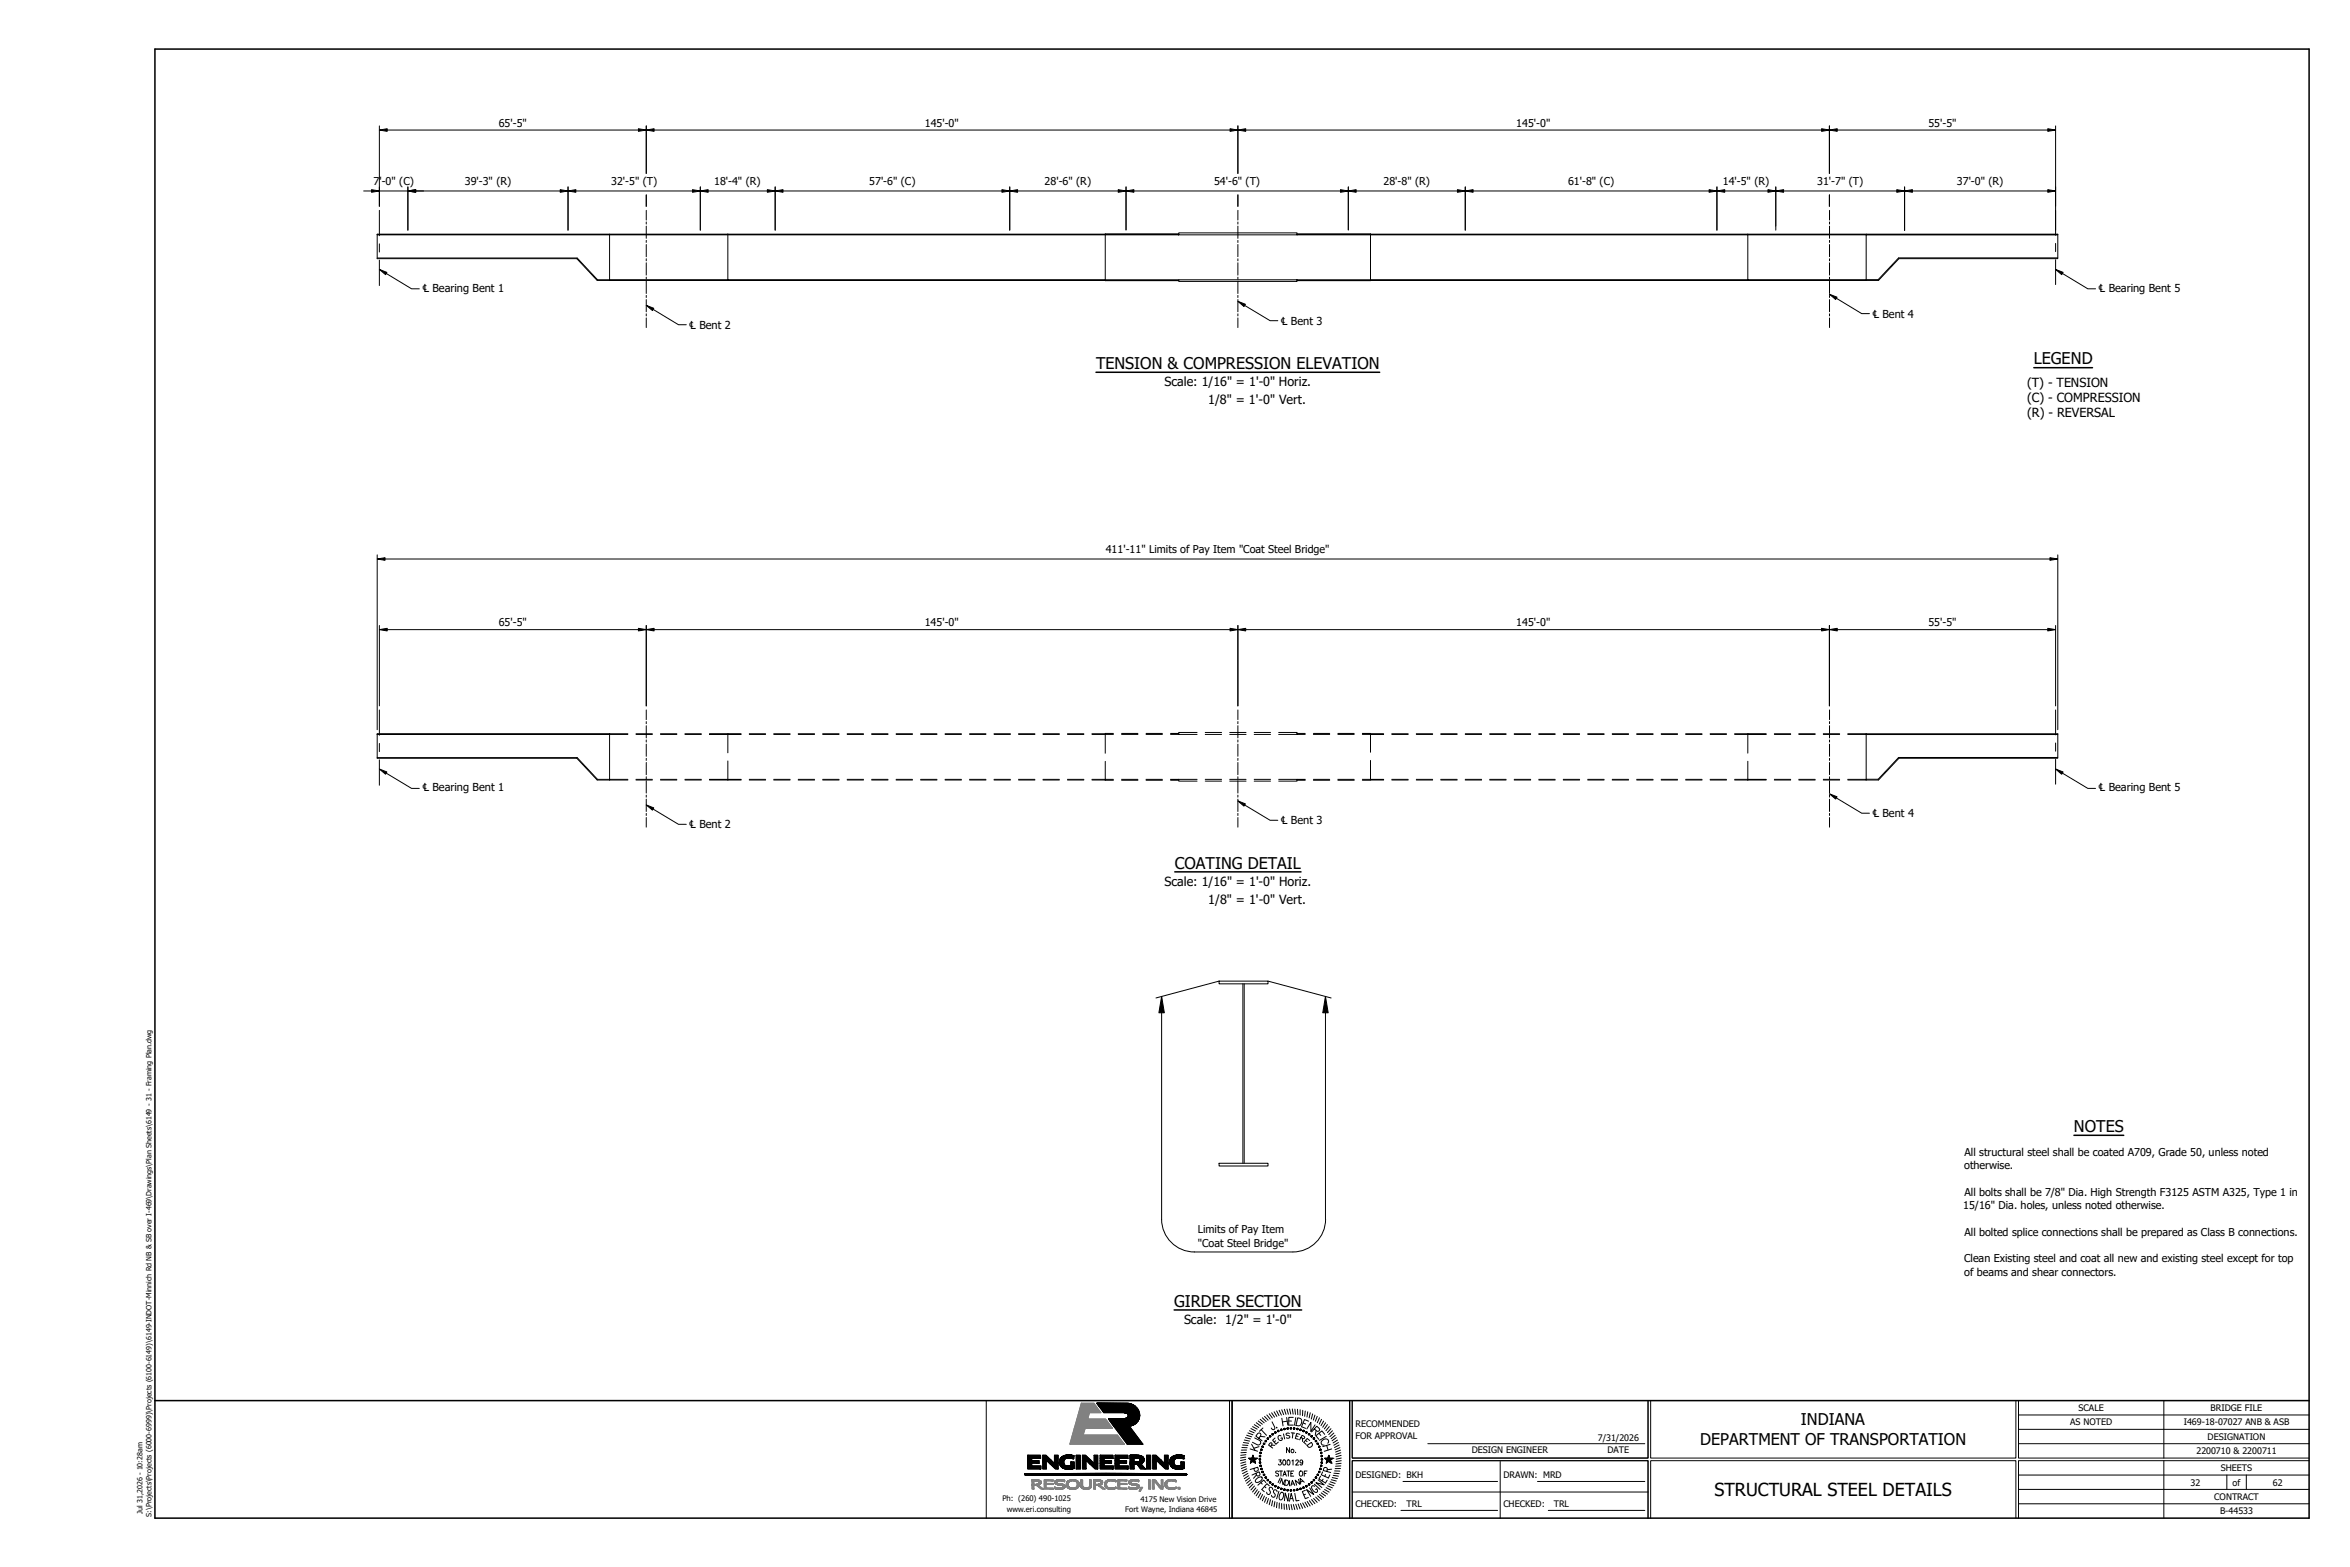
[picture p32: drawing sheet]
<svg xmlns="http://www.w3.org/2000/svg" width="914mm" height="610mm" viewBox="0 0 914 610" stroke-linecap="round" stroke-linejoin="round" font-family="sans-serif">
<defs><g id="words">
<text font-size="7" x="667.1" y="581.9">STRUCTURAL STEEL DETAILS</text>
<g font-size="6.3">
<text x="426.5" y="143.5">TENSION &amp; COMPRESSION ELEVATION</text>
<text x="791.4" y="141.7">LEGEND</text>
<text x="457.1" y="337.9">COATING DETAIL</text>
<text x="807" y="440.4">NOTES</text>
<text x="456.9" y="508.3">GIRDER SECTION</text>
<text x="700.7" y="554.4">INDIANA</text>
<text x="661.6" y="562.1">DEPARTMENT OF TRANSPORTATION</text>
</g>
<g font-size="4.9">
<text x="453.1" y="150.3">Scale: 1/16&quot; = 1'-0&quot; Horiz.</text>
<text x="788.8" y="150.5">(T) - TENSION</text>
<text x="470.2" y="157.4">1/8&quot; = 1'-0&quot; Vert.</text>
<text x="788.8" y="156.4">(C) - COMPRESSION</text>
<text x="788.8" y="162.3">(R) - REVERSAL</text>
<text x="453.1" y="344.6">Scale: 1/16&quot; = 1'-0&quot; Horiz.</text>
<text x="470.2" y="351.7">1/8&quot; = 1'-0&quot; Vert.</text>
<text x="460.7" y="515.1">Scale: 1/2&quot; = 1'-0&quot;</text>
</g>
<g font-size="4.3">
<text x="164.3" y="113.5">℄ Bearing Bent 1</text>
<text x="816.6" y="113.5">℄ Bearing Bent 5</text>
<text x="728.6" y="123.5">℄ Bent 4</text>
<text x="268.2" y="127.9">℄ Bent 2</text>
<text x="498.4" y="126.4">℄ Bent 3</text>
<text x="164.3" y="307.8">℄ Bearing Bent 1</text>
<text x="816.6" y="307.8">℄ Bearing Bent 5</text>
<text x="728.6" y="317.9">℄ Bent 4</text>
<text x="268.2" y="322.3">℄ Bent 2</text>
<text x="498.4" y="320.7">℄ Bent 3</text>
</g>
<g font-size="4.2">
<text x="194.1" y="49.2">65'-5&quot;</text>
<text x="359.8" y="49.2">145'-0&quot;</text>
<text x="590" y="49.2">145'-0&quot;</text>
<text x="750.4" y="49.2">55'-5&quot;</text>
<text x="145.3" y="72.1">7'-0&quot; (C)</text>
<text x="180.8" y="72.1">39'-3&quot; (R)</text>
<text x="237.8" y="72.1">32'-5&quot; (T)</text>
<text x="277.9" y="72.1">18'-4&quot; (R)</text>
<text x="338.2" y="72.1">57'-6&quot; (C)</text>
<text x="406.5" y="72.1">28'-6&quot; (R)</text>
<text x="472.4" y="72.1">54'-6&quot; (T)</text>
<text x="538.4" y="72.1">28'-8&quot; (R)</text>
<text x="610.2" y="72.1">61'-8&quot; (C)</text>
<text x="670.3" y="72.1">14'-5&quot; (R)</text>
<text x="707.1" y="72.1">31'-7&quot; (T)</text>
<text x="761.5" y="72.1">37'-0&quot; (R)</text>
<text x="430.3" y="215.2">411'-11&quot; Limits of Pay Item &quot;Coat Steel Bridge&quot;</text>
<text x="194.1" y="243.5">65'-5&quot;</text>
<text x="359.8" y="243.5">145'-0&quot;</text>
<text x="590" y="243.5">145'-0&quot;</text>
<text x="750.4" y="243.6">55'-5&quot;</text>
<text x="764.4" y="449.6">All structural steel shall be coated A709, Grade 50, unless noted</text>
<text x="764.2" y="454.9">otherwise.</text>
<text x="764.4" y="465.2">All bolts shall be 7/8&quot; Dia. High Strength F3125 ASTM A325, Type 1 in</text>
<text x="763.9" y="470.4">15/16&quot; Dia. holes, unless noted otherwise.</text>
<text x="466" y="479.8">Limits of Pay Item</text>
<text x="466.1" y="485.1">&quot;Coat Steel Bridge&quot;</text>
<text x="764.4" y="480.7">All bolted splice connections shall be prepared as Class B connections.</text>
<text x="764.2" y="491">Clean Existing steel and coat all new and existing steel except for top</text>
<text x="764.2" y="496.2">of beams and shear connectors.</text>
</g>
<g font-size="3.5">
<text x="808.8" y="549">SCALE</text>
<text x="860.2" y="548.9">BRIDGE FILE</text>
<text x="527.4" y="555">RECOMMENDED</text>
<text x="805.6" y="554.5">AS NOTED</text>
<text x="849.7" y="554.5">I469-18-07027 ANB &amp; ASB</text>
<text x="527.4" y="560">FOR APPROVAL</text>
<text x="621.7" y="560.5">7/31/2026</text>
<text x="859" y="560.1">DESIGNATION</text>
<text x="572.7" y="565.4">DESIGN ENGINEER</text>
<text x="625.5" y="565.4">DATE</text>
<text x="854.6" y="565.7">2200710 &amp; 2200711</text>
<text x="527.4" y="575.1">DESIGNED: BKH</text>
<text x="585" y="575.1">DRAWN: MRD</text>
<text x="864.1" y="572.3">SHEETS</text>
<text x="852.3" y="577.9">32</text>
<text x="868.7" y="577.9">of</text>
<text x="884.4" y="577.9">62</text>
<text x="527.4" y="586.3">CHECKED:</text>
<text x="547.3" y="586.3">TRL</text>
<text x="585" y="586.3">CHECKED:</text>
<text x="604.6" y="586.3">TRL</text>
<text x="861.6" y="583.5">CONTRACT</text>
<text x="863.8" y="589.1">B-44533</text>
</g>
<g font-size="3">
<text x="390" y="584.1">Ph: (260) 490-1025</text>
<text x="443.8" y="584.1">4175 New Vision Drive</text>
<text x="391.7" y="588.1">www.eri.consulting</text>
<text x="437.9" y="588.1">Fort Wayne, Indiana 46845</text>
</g>
<g font-size="2.8">
<text x="55.5" y="589" transform="rotate(-90 55.5 589)">Jul 31,2026 - 10:28am</text>
<text x="59" y="590" transform="rotate(-90 59 590)">S:\Projects\Projects (6000-6999)\Projects (6100-6149)\6149-INDOT-Minnich Rd NB &amp; SB over I-469\Drawings\Plan Sheets\6149 - 31 - Framing Plan.dwg</text>
</g>
</g></defs>
<g fill="none" stroke="#000" stroke-width=".39">
<path d="M147.6 50.6l3.1-.5v1zM147.6 49v31.3M150.7 50.6h97.7M248.4 50.1l3.1 .5-3.1 .5zM251.5 50.6l3-.5v1zM251.5 49v18.5M254.5 50.6h224.1M478.6 50.1l3.1 .5-3.1 .5zM481.7 50.6l3-.5v1zM481.7 49v18.5M484.7 50.6h224.1M708.8 50.1l3 .5-3 .5z"/>
<path d="M711.8 50.6l3.1-.5v1zM711.8 49v18.5M714.9 50.6h81.9M796.8 50.1l3 .5-3 .5zM799.8 49v42.5M141.5 74.3h3.1M144.6 73.8l3 .5-3 .5zM147.6 74.3h11.1M158.7 74.3l3.1-.5v1zM158.7 72.7v16.8M161.8 74.3h56.2M218 73.8l3 .5-3 .5z"/>
<path d="M221 74.3l3.1-.5v1zM221 72.7v16.8M224.1 74.3h45.4M251.5 75.8v4.5M269.5 73.8l3 .5-3 .5zM272.5 74.3l3-.5v1zM272.5 72.7v16.8M275.5 74.3h23.1M298.6 73.8l3 .5-3 .5zM301.6 74.3l3.1-.5v1zM301.6 72.7v16.8M304.7 74.3h85.1"/>
<path d="M389.8 73.8l3.1 .5-3.1 .5zM392.9 74.3l3-.5v1zM392.9 72.7v16.8M395.9 74.3h39.2M435.1 73.8l3 .5-3 .5zM438.1 74.3l3.1-.5v1zM438.1 72.7v16.8M441.2 74.3h80.4M481.7 75.8v4.5M521.6 73.8l3 .5-3 .5zM524.6 74.3l3.1-.5v1zM524.6 72.7v16.8"/>
<path d="M527.7 74.3h39.4M567.1 73.8l3 .5-3 .5zM570.1 74.3l3.1-.5v1zM570.1 72.7v16.8M573.2 74.3h91.8M665 73.8l3.1 .5-3.1 .5zM668.1 74.3l3-.5v1zM668.1 72.7v16.8M671.1 74.3h16.8M687.9 73.8l3.1 .5-3.1 .5zM691 74.3l3-.5v1zM691 72.7v16.8"/>
<path d="M694 74.3h44M711.8 75.8v4.5M738 73.8l3.1 .5-3.1 .5zM741.1 74.3l3-.5v1zM741.1 72.7v17M744.1 74.3h52.7M796.8 73.8l3 .5-3 .5zM146.8 91.1h90.4v.3h-90.4zM146.8 91.1v9.5h77.7l7.9 8.5h4.8M147.6 81.8v9.9M147.6 94.9v3.1M237.2 91.1h46v.3h-46z"/>
<path d="M237.2 91.1v18M251.5 81.8v3.8M251.5 86.4v.8M251.5 88v4.7M251.5 93.5v.8M251.5 95.1v4.8M283.2 91.1v18M430.1 91h28.5v.4h-28.5zM430.1 91.1h-146.9v.3h146.9M430.1 91v18.2M458.6 90.6h46.1v.8h-46.1zM481.7 81.8v3.8"/>
<path d="M481.7 86.4v.8M481.7 88v4.7M481.7 93.5v.8M481.7 95.1v4.8M504.7 91h28.6v.4h-28.6zM533.3 91.1l192.8 .3v-.3l-192.8 .3zM533.3 91v18.1M680.1 91.1v18M711.9 81.8v3.8M711.9 86.4v.8M711.9 88v4.7M711.9 93.5v.8"/>
<path d="M711.9 95.1v4.8M726.1 91.1h74.6v.3h-74.6zM726.1 91.1v18h4.8l8-8.5h61.8v-9.5M799.8 94.7v3.2M146.8 100.4h77.8l7.9 8.4h4.7M147.6 104.8l2.9 1.2-.5 .8zM147.6 101.2v9.9M150.3 106.4l9.8 6h3.1M237.2 108.8h46v.3h-46zM251.5 118.8l2.9 1.1-.5 .9zM251.5 100.7v.8M251.5 102.2v4.8"/>
<path d="M251.5 107.8v.8M251.5 109.4v4.8M251.5 114.9v.8M251.5 116.5v4.8M283.2 108.8h146.9v.3h-146.9zM430.1 108.8h28.5v.4h-28.5zM458.6 108.8h46.1v.7h-46.1zM481.7 117.2l2.9 1.2-.6 .9zM481.7 100.7v.8M481.7 102.2v4.8M481.7 107.8v.8M481.7 109.4v4.8"/>
<path d="M481.7 114.9v.8M481.7 116.5v4.8M484.3 118.8l9.9 6h3M504.7 108.8h28.6v.4h-28.6zM533.3 108.8l192.8 .3v-.3l-192.8 .3zM711.9 114.5l2.9 1.1-.6 .9zM711.9 100.7v.8M711.9 102.2v4.8M711.9 107.8v.8M711.9 109.4v4.8M711.9 114.9v.8M711.9 116.5v4.8"/>
<path d="M714.5 116l9.9 6h3M799.8 104.8l3 1.2-.6 .8zM799.8 101v9.7M800.7 100.3h-61.9l-8 8.5h-4.7M802.5 106.4l9.9 6h3M251.5 122.1v.8M251.5 123.7v3.7M254.1 120.4l9.9 5.9h3M481.7 122.1v.8M481.7 123.7v3.7M711.9 122.1v.8M711.9 123.7v3.7"/>
<path d="M146.8 217.5l3-.5v1zM146.8 215.9v68M149.8 217.5h647.8M797.6 217l3.1 .5-3.1 .5zM800.7 215.9v68M147.6 244.9l3.1-.5v1zM147.6 243.3v31.3M150.7 244.9h97.7M248.4 244.4l3.1 .5-3.1 .5zM251.5 244.9l3-.5v1zM251.5 243.3v31.3M254.5 244.9h224.1"/>
<path d="M478.6 244.4l3.1 .5-3.1 .5zM481.7 244.9l3-.5v1zM481.7 243.3v31.3M484.7 244.9h224.1M708.8 244.4l3 .5-3 .5zM711.8 244.9l3.1-.5v1zM711.8 243.3v31.3M714.9 244.9h81.9M796.8 244.4l3 .5-3 .5zM799.8 243.3v31.3M147.6 276.2v9.8M251.5 276.2v3.8"/>
<path d="M481.7 276.2v3.8M711.9 276.2v3.8M799.8 276.2v9.7M146.8 285.5h90.4v.2h-90.4zM146.8 285.5v9.5h77.7l7.9 8.4h4.8v-17.9M146.8 294.7h77.8l7.9 8.5h11.8M147.6 299.2l2.9 1.1-.5 .9zM147.6 289.2v3.2M147.6 295.6v9.9M237.2 285.5v.2h7.1M237.2 285.5h7.1M247.5 285.7h6.3"/>
<path d="M247.5 285.5h6.3M251.5 280.7v.8M251.5 282.3v4.8M251.5 287.9v.8M251.5 289.5v4.7M251.5 295v.8M251.5 296.6v4.8M257 285.7h6.4M257 285.5h6.4M266.5 285.7h6.4M266.5 285.5h6.4M276.1 285.5h7.1v.2h-7.1"/>
<path d="M283.2 285.5v7.4M283.2 296v7.4M288.4 285.5h-5.2v.2h5.2M291.5 285.7h6.4M291.5 285.5h6.4M301.1 285.7h6.3M301.1 285.5h6.3M310.6 285.7h6.3M310.6 285.5h6.3M320.1 285.7h6.4M320.1 285.5h6.4M329.6 285.7h6.4"/>
<path d="M329.6 285.5h6.4M339.2 285.7h6.3M339.2 285.5h6.3M348.7 285.7h6.3M348.7 285.5h6.3M358.2 285.7h6.4M358.2 285.5h6.4M367.7 285.7h6.4M367.7 285.5h6.4M377.3 285.7h6.3M377.3 285.5h6.3M386.8 285.7h6.3"/>
<path d="M386.8 285.5h6.3M396.3 285.7h6.4M396.3 285.5h6.4M405.8 285.7h6.4M405.8 285.5h6.4M415.4 285.7h6.3M415.4 285.5h6.3M424.9 285.7h8.3M424.9 285.5h5.2M430.1 296.2v7.3M433.2 285.3h-3.1v7.7M436.4 285.3h6.4"/>
<path d="M436.4 285.7h6.4M445.9 285.3h6.4M445.9 285.7h6.4M455.5 285.3h3.1v.4h-3.1M465.8 284.9h-7.2v.8h7.2M469 285.7h6.3M469 284.9h6.3M478.5 285.7h6.3M478.5 284.9h6.3M481.7 280.7v.8M481.7 282.3v4.8M481.7 287.9v.8"/>
<path d="M481.7 289.5v4.7M481.7 295v.8M481.7 296.6v4.8M488 285.7h6.4M488 284.9h6.4M497.5 284.9h7.2v.8h-7.2M507.9 285.3h-3.2v.4h3.2M511 285.3h6.4M511 285.7h6.4M520.6 285.3h6.3M520.6 285.7h6.3M530.1 285.3h3.2v.4h-3.2"/>
<path d="M533.3 285.3v7.4M533.3 295.8v7.4M538.4 285.5h-5.1v.2h5.1M541.6 285.7h6.3M541.6 285.5h6.3M551.1 285.7h6.3M551.1 285.5h6.3M560.6 285.7h6.4M560.6 285.5h6.4M570.1 285.7h6.4M570.1 285.5h6.4M579.7 285.7h6.3"/>
<path d="M579.7 285.5h6.3M589.2 285.7h6.4M589.2 285.5h6.4M598.8 285.7h6.3M598.8 285.5h6.3M608.3 285.7h6.3M608.3 285.5h6.3M617.8 285.7h6.4M617.8 285.5h6.4M627.3 285.7h6.4M627.3 285.5h6.4M636.9 285.7h6.3"/>
<path d="M636.9 285.5h6.3M646.4 285.7h6.3M646.4 285.5h6.3M655.9 285.7h6.4M655.9 285.5h6.4M665.4 285.7h6.4M665.4 285.5h6.4M675 285.5h5.1v.2h-5.1M680.1 285.7v7.3M680.1 296.2v7.2M687.2 285.5h-7.1v.2h7.1M690.4 285.7h6.4"/>
<path d="M690.4 285.5h6.4M699.9 285.7h6.4M699.9 285.5h6.4M709.5 285.7h6.3M709.5 285.5h6.3M711.9 280.7v.8M711.9 282.3v4.8M711.9 287.9v.8M711.9 289.5v4.7M711.9 295v.8M711.9 296.6v4.8M719 285.5h7.1v.2h-7.1"/>
<path d="M726.1 285.5h74.6v.2h-74.6zM726.1 285.5v17.9h4.8l8-8.4h61.8v-9.5M799.8 299.2l3 1.1-.6 .9zM799.8 289.1v3.1M799.8 295.4v9.7M800.7 294.7h-61.9l-8 8.4h-4.7M150.3 300.8l9.8 5.9h3.1M237.2 303.2v.2h7.1M247.5 303.4h6.3M247.5 303.2h6.3M251.5 313.1l2.9 1.2-.5 .9zM251.5 302.2v.8"/>
<path d="M251.5 303.7v4.8M251.5 309.3v.8M251.5 310.9v4.8M251.5 316.4v.8M251.5 318.1v3.7M254.1 314.7l9.9 6h3M257 303.4h6.4M257 303.2h6.4M266.5 303.4h6.4M266.5 303.2h6.4M276.1 303.2h7.1v.2h-7.1M288.4 303.2h-5.2v.2h5.2"/>
<path d="M291.5 303.4h6.4M291.5 303.2h6.4M301.1 303.4h6.3M301.1 303.2h6.3M310.6 303.4h6.3M310.6 303.2h6.3M320.1 303.4h6.4M320.1 303.2h6.4M329.6 303.4h6.4M329.6 303.2h6.4M339.2 303.4h6.3M339.2 303.2h6.3"/>
<path d="M348.7 303.4h6.3M348.7 303.2h6.3M358.2 303.4h6.4M358.2 303.2h6.4M367.7 303.4h6.4M367.7 303.2h6.4M377.3 303.4h6.3M377.3 303.2h6.3M386.8 303.4h6.3M386.8 303.2h6.3M396.3 303.4h6.4M396.3 303.2h6.4"/>
<path d="M405.8 303.4h6.4M405.8 303.2h6.4M415.4 303.4h6.3M415.4 303.2h6.3M424.9 303.4h5.2v-.2v.3h3.1M424.9 303.2h8.3M436.4 303.2h6.4M436.4 303.5h6.4M445.9 303.2h6.4M445.9 303.5h6.4M455.5 303.2h3.1v.3h-3.1M465.8 303.2h-7.2v.7h7.2"/>
<path d="M469 303.2h6.3M469 303.9h6.3M478.5 303.2h6.3M478.5 303.9h6.3M481.7 311.6l2.9 1.1-.6 .9zM481.7 302.2v.8M481.7 303.7v4.8M481.7 309.3v.8M481.7 310.9v4.8M481.7 316.4v.8M481.7 318.1v3.7M484.3 313.2l9.9 5.9h3"/>
<path d="M488 303.2h6.4M488 303.9h6.4M497.5 303.2h7.2v.7h-7.2M507.9 303.2h-3.2v.3h3.2M511 303.2h6.4M511 303.5h6.4M520.6 303.2h6.3M520.6 303.5h6.3M530.1 303.2h3.2M533.3 303.2v.3h-3.2M538.4 303.2h-5.1v.2h5.1M541.6 303.4h6.3"/>
<path d="M541.6 303.2h6.3M551.1 303.4h6.3M551.1 303.2h6.3M560.6 303.4h6.4M560.6 303.2h6.4M570.1 303.4h6.4M570.1 303.2h6.4M579.7 303.4h6.3M579.7 303.2h6.3M589.2 303.4h6.4M589.2 303.2h6.4M598.8 303.4h6.3"/>
<path d="M598.8 303.2h6.3M608.3 303.4h6.3M608.3 303.2h6.3M617.8 303.4h6.4M617.8 303.2h6.4M627.3 303.4h6.4M627.3 303.2h6.4M636.9 303.4h6.3M636.9 303.2h6.3M646.4 303.4h6.3M646.4 303.2h6.3M655.9 303.4h6.4"/>
<path d="M655.9 303.2h6.4M665.4 303.4h6.4M665.4 303.2h6.4M675 303.2h5.1v.2M675 303.4h5.1M687.2 303.2h-7.1v.2h7.1M690.4 303.4h6.4M690.4 303.2h6.4M699.9 303.4h6.4M699.9 303.2h6.4M709.5 303.4h6.3M709.5 303.2h6.3"/>
<path d="M711.9 308.8l2.9 1.2-.6 .9zM711.9 302.2v.8M711.9 303.7v4.8M711.9 309.3v.8M711.9 310.9v4.8M711.9 316.4v.8M711.9 318.1v3.7M714.5 310.4l9.9 6h3M719 303.2h7.1v.2h-7.1M802.5 300.8l9.9 5.9h3M452 387.6l1.1 6.4h-2.2zM452 387.6v86.7a12.7 12.7 0 0 0 12.7 12.7h38.3"/>
<path d="M474.3 381.7h19.1v1h-19.1zM474.3 381.7l-24.5 6.5M483.6 382.7v69.8M484.1 382.7v69.8M493.4 381.7l24.5 6.5M515.7 387.6l1.1 6.4h-2.1zM515.7 387.6l.1 86.7a12.7 12.7 0 0 1-12.7 12.7M474.3 452.5h19.1v1.1h-19.1zM484.6 559.3l2 .5M485.1 558.3l1.9 .7M485.6 557.4l1.9 .8M486.2 556.6l1.8 .8"/>
<path d="M486.7 555.8l1.9 .9M487.4 555l1.8 1M488.1 554.2l1.7 1.1M488.2 559.4l1.9 1 .4 1.1a.94 .94 0 0 1-1.3 .6l-1.9-1M488.8 553.5l1.7 1.2M489.6 552.8l1.6 1.3M489.8 559.6l.8-1.4-.1-.5-.6-.3-.5 .3-.7 1 2.4 1.8M490.3 558.8l1.9 .2M490.3 552.2l1.6 1.3M490.7 556.2l2.1 2.2M491.2 551.6l1.5 1.4M491.4 555.5l-1.3 1.3"/>
<path d="M492 551l1.4 1.5M492.9 550.5l1.3 1.6M493 559.6h.3l-.2 .3zM493.1 559.4l.2-.1v.3zM493.1 559.4l.2 .2h-.3zM493.1 559.9l.2-.3 .1 .3zM493.3 559.6h.3v.3zM493.3 559.3l.2 .1-.2 .2zM493.3 559.6l.3 .3h-.2zM493.5 559.4l.1 .2h-.3zM493.9 550l1.2 1.6M493.9 558.7l.3 .1-.2 .2z"/>
<path d="M494 559l.2-.2v.3zM494 558.5l.2-.1v.4zM494 558.5l.2 .3-.3-.1zM494.2 558.8h.3l-.1 .2zM494.2 558.8l.2 .2-.2 .1zM494.2 558.4l.3 .1-.3 .3zM494.5 558.5v.3h-.3zM494.8 549.6l1.1 1.7M494.9 557.9l.3 .1-.2 .1zM495 553.1l1.1 2.5-.2 .4-.6 .2-.6-.7M495 558.1l.2-.1v.2zM495 557.7h.3l-.1 .3z"/>
<path d="M495 557.7l.2 .3-.3-.1zM495.2 558h.3l-.1 .2zM495.2 558l.3-.2v.2zM495.2 558l.2 .2h-.2zM495.3 557.7l.2 .1-.3 .2zM495.8 549.2l1 1.8M496 557.2l.3 .1-.3 .1zM496 557.4l.3-.1-.1 .3zM496.1 557h.3l-.1 .3zM496.1 557l.2 .3-.3-.1zM496.1 559.4l-.9 .9 1.3 1.5 .9-.8M496.3 557.3l.3 .1-.2 .1z"/>
<path d="M496.3 557.3l.2-.2 .1 .3zM496.3 557.3l-.1 .3zM496.4 557l.1 .1-.2 .2zM496.7 555.2l.1 .3zM496.7 548.9l1 1.8M497.1 556.6l.3 .1zM497.1 556.8l.3-.1-.1 .3zM497.2 556.4h.3l-.1 .3zM497.2 556.4l.2 .3-.3-.1zM497.4 556.7l.3 .1-.2 .2zM497.4 556.7l.3-.1v.2zM497.4 556.7l.1 .3z"/>
<path d="M497.5 556.4l.2 .2-.3 .1zM497.7 548.6l.9 1.9M498.3 556.3h.3l-.2 .2zM498.3 556.1l.3 .2h-.3zM498.5 555.9l.2 .1-.1 .3zM498.5 555.9l.1 .4-.3-.2zM498.5 558.6a.74 .74 0 0 0-1 0 .74 .74 0 0 0-.2 1 .84 .84 0 0 0 .8 .8 .84 .84 0 0 0 .9-.6l-.1-.5-.5 .2M498.6 556.3l.3 .1-.3 .2zM498.6 556.3l.3-.2v.3zM498.6 556.3v.3zM498.7 556l-.1 .3zM498.7 548.4l.8 1.9"/>
<path d="M498.8 551.7l.4 3M499.4 557.8l.5 2M499.5 556l.3-.1-.2 .3zM499.5 555.8l.2-.2 .1 .3zM499.5 555.8l.3 .1-.3 .1zM499.7 555.6l.3 .1-.2 .2zM499.7 548.3l.7 1.9M499.8 555.9l.2 .2-.1 .1zM499.8 555.9l.3-.1-.1 .3zM499.8 555.9l.1 .3h-.3zM500 555.7l.1 .1-.3 .1zM500.6 551.4l.5 3"/>
<path d="M500.7 555.8l.3-.1-.2 .3zM500.8 548.2l.5 2M500.8 555.5l.2-.1v.3zM500.8 555.5l.2 .2-.3 .1zM500.8 552.9l-1.8 .3M501 555.4l.2 .1-.2 .2zM501 555.7l.3 .2-.2 .1zM501 555.7h.4l-.1 .2zM501 555.7l.1 .3h-.3zM501.2 555.5l.2 .2h-.4zM501.4 552.8h1.1M501.7 557.7l-.9-.2-.4 .4 .2 .4 1.1 .4 .2 .4-.5 .4-.9-.2"/>
<path d="M501.8 548.1l.4 2M502 555.7h.3l-.2 .2zM502.1 555.4l.2 .3h-.3zM502.1 555.9l.2-.2v.3zM502.1 555.4l.2-.1v.4zM502.3 555.3l.2 .1-.2 .3zM502.3 555.7l.2 .2-.2 .1zM502.3 555.7h.3l-.1 .2zM502.4 557.4l1.4 .1M502.5 555.4l.1 .3h-.3zM502.8 548.1l.4 2M503.1 557.4l-.2 2"/>
<path d="M503.2 551.4h-1.7l-.1 3h1.8M503.3 555.7h.3l-.3 .2zM503.3 555.9l.3-.2-.1 .3zM503.3 555.5l.3-.1v.3zM503.3 555.5l.3 .2h-.3zM503.6 555.7l.2-.2 .1 .3zM503.6 555.7l.2 .3h-.3zM503.6 555.7l.3 .1-.1 .2zM503.6 555.4l.2 .1-.2 .2zM503.9 548.2l.2 2M504.2 551.5l-.5 2.9M504.3 558.6l.8 .2"/>
<path d="M504.5 555.8l.3 .1-.3 .2zM504.5 556.1l.3-.2-.1 .3zM504.6 555.7l.2 .2-.3-.1zM504.6 555.7l.3-.1-.1 .3zM504.8 555.9l.3-.1v.2zM504.8 555.9l.2 .3h-.3zM504.8 555.9l.3 .1-.1 .2zM504.9 555.6l.2 .2-.3 .1zM504.9 548.3l.1 2M505 551.6a1.58 1.58 0 0 1 1.5 1.4 1.58 1.58 0 0 1-1.3 1.7l-.9-.2zM505.7 556.1l.2-.1 .1 .3zM505.7 556.1l.3 .2-.2 .1z"/>
<path d="M505.8 556.4l.2-.1-.1 .3zM505.8 558l-1.2-.3-.6 1.9 1.2 .3M505.9 556l.2-.1-.1 .4zM505.9 548.4v2.1M506 556.3l.3-.2v.2zM506 556.3l.2 .2-.3 .1zM506 556.3h.3l-.1 .2zM506.1 555.9l.2 .2-.3 .2zM506.2 559.2l1 .5 .5-.3-.3-.6-.8-.4-.9 1.8M506.8 559.5l.1 1.3M506.9 548.6l-.1 2.1M506.9 556.6l.2-.2 .1 .3z"/>
<path d="M506.9 556.6l.3 .1-.3 .1zM506.9 556.8l.3-.1-.1 .3zM507 553.6l1 .4M507.1 556.4h.2l-.1 .3zM507.2 556.7l.3 .1zM507.2 556.7l.1 .3h-.2zM507.2 556.7l.3 .1-.2 .2zM507.3 556.4l.2 .2-.3 .1zM507.9 548.9l-.2 2.1M508 557.1l.3-.1v.3zM508 557.1l.3 .2-.3 .1zM508 557.4l.3-.1-.1 .2z"/>
<path d="M508.3 557h.2l-.2 .3zM508.3 557.3l.3-.1zM508.3 557.3l.1 .3-.2-.1zM508.3 557.3l.3 .1-.2 .2zM508.5 557l.1 .2-.3 .1zM508.8 549.2l-.2 2.1M509.1 558h.3l-.2 .2zM509.1 557.8l.3-.1v.3zM509.1 557.8l.3 .2h-.3zM509.2 552.9l-1.6-.7-1.2 2.8 1.6 .7M509.4 557.7h.2l-.2 .3zM509.4 558l.3-.1v.2z"/>
<path d="M509.4 558v.2h-.2zM509.4 558l.3 .1-.3 .1zM509.6 557.7l.1 .2-.3 .1zM509.8 549.6l-.4 2M510.1 558.8h.3l-.2 .2zM510.1 558.5l.3-.1v.4zM510.1 558.5l.3 .3zM510.4 558.8v.3l-.2-.1zM510.4 558.8l.2 .2-.2 .1zM510.4 558.8l.3-.1-.1 .3zM510.4 558.4l.2 .1-.2 .3zM510.6 558.5l.1 .2-.3 .1z"/>
<path d="M510.8 550l-.6 2M511 559.6h.3l-.3 .3zM511 559.9l.3-.3v.3zM511 559.4l.3-.1v.3zM511 559.4l.3 .2h-.3zM511.3 559.6h.3l-.1 .3zM511.3 559.6l.2-.2zM511.3 559.3l.2 .1-.2 .2zM511.3 559.6l.2 .3h-.2zM511.4 555.9l1.3 1 .5-.2 .3-.5-1.1-1.4-2 2.3M511.6 550.5l-.6 1.9M511.7 554.3l-1.6 2.6v-3.6l-1.6 2.6"/>
<path d="M512.1 556.5l-.3 1.8M512.5 551l-.7 1.9M513.2 557.6l.7 .8M513.4 551.6l-.8 1.9M514.2 552.2l-.9 1.8M515 552.8l-1 1.8M515.5 558l-1.2-1.4-2.3 1.9 1.1 1.4M515.8 553.5l-1.1 1.7M516 558.8l-2.6 1.5M516.5 554.2l-1.2 1.7M517.2 555l-1.3 1.6M517.9 555.8l-1.4 1.5"/>
<path d="M518.5 556.6l-1.5 1.5M519 557.5l-1.5 1.4M519.5 558.4l-1.6 1.3M520 559.3l-1.7 1.2M526.2 544.9v22.3h115.1v-22.3M398.7 573.6h63.1zM398.7 573.5h63.1zM398.7 573.5l63.1 .1zM398.7 573.6l63 .1zM398.7 573.7h63zM398.7 573.5h63zM398.7 573.7h62.9z"/>
<path d="M398.8 573.4h62.8zM398.8 573.4l62.9 .1zM398.8 573.7h62.8zM398.9 573.4h62.7zM398.9 573.7h62.7zM398.9 573.7h62.6zM399 573.4l15.6-.2 46.9 .2zM399 573.4h62.6zM399 573.7h62.5l-15.6 .2zM399 573.7l46.9 .2zM399.9 566.1h5v1.3zM399.9 566.1l5 1.3h-5z"/>
<path d="M399.9 567.4h1.5v.8zM399.9 567.4l1.5 .8h-1.5zM399.9 569.3h1.5v1zM399.9 569.3l1.5 1h-1.5zM399.9 568.2h4.4v1.1zM399.9 568.2l4.4 1.1h-4.4zM399.9 570.3h5.1v1.2zM399.9 570.3l5.1 1.2h-5.1zM405.7 566.1h1.3l2 2zM405.7 566.1l3.3 2h-3.3zM405.7 568.1h1.4v3.4zM405.7 568.1l1.4 3.4h-1.4z"/>
<path d="M407.1 568.1h1.9l1.3 1.2zM407.1 568.1l3.2 1.2h-2zM408.3 569.3h2zM408.4 569.3h3.3v2.2zM408.4 569.3l3.3 2.2h-1zM410.3 566.1h1.4v3.2zM410.3 566.1l1.4 3.2h-1.4zM410.3 569.3h1.4zM412.3 568.4h1.6v.3zM412.3 568.4l1.6 .3h-1.6zM412.3 568.7h1.6v.3zM412.3 568.7l1.6 .3h-1.6z"/>
<path d="M412.3 569h1.6v.2zM412.3 569l1.6 .2h-1.6zM412.3 568.2h1.7l-.1 .2zM412.3 568.2l1.6 .2h-1.6zM412.3 569.4l1.8 .2zM412.3 569.2h1.6l.1 .2zM412.3 569.2l1.7 .2h-1.7zM412.4 569.6h1.7zM412.4 569.6l1.8 .2zM412.4 568h1.6zM412.4 568h1.7zM412.4 568l1.6 .2z"/>
<path d="M412.4 567.9h1.7zM412.4 567.9l1.7 .1zM412.5 567.7h1.7zM412.5 567.7h1.8zM412.5 567.7l1.6 .2zM412.5 569.8l1.8 .2zM412.5 570l1.9 .1zM412.5 567.6h1.9zM412.5 567.6l1.8 .1zM412.5 570.1h1.9zM412.5 570.1l2.1 .1zM412.6 570.2h2.2z"/>
<path d="M412.6 567.5h1.9zM412.6 567.5l1.8 .1zM412.6 567.4h2.3zM412.6 570.3l2.8 .1zM412.6 567.4h2.1zM412.6 570.2l2.4 .1zM412.6 567.4l1.9 .1zM412.7 570.4h3.1zM412.7 567.3h2.7zM412.7 567.3h3.2zM412.7 570.4l5.3 .1zM412.8 570.5h5.2v.3z"/>
<path d="M412.8 570.5l5.2 .3h-5zM412.8 567.1h5v.2zM412.8 567.1l5 .2h-5.1zM413 570.8h5v.2zM413 570.8l5 .2h-4.6zM413.1 566.8h4.7v.3zM413.1 566.8l4.7 .3h-5zM413.1 566.8l.3-.2 4.4 .2zM413.4 571h4.6v.2zM413.4 571l4.6 .2h-4.3zM413.4 566.6l.4-.3 4.1 .3zM413.4 566.6h4.5l-.1 .2z"/>
<path d="M413.7 571.2l4.3 .1zM413.8 566.3h4.1zM413.8 566.3h4.1v.3zM413.9 571.3h4.1zM413.9 571.3l3.5 .1zM414 566.3h3.9zM414.3 566.2l3.6 .1zM414.3 566.2h3.2zM414.3 571.4h3.1zM414.3 571.4l2.9 .1zM414.5 571.5h2.7zM414.5 571.5h2.1z"/>
<path d="M414.6 573.2l46.9 .2zM414.6 573.9h31.3zM414.6 573.2h31.3zM414.6 573.2h31.3M414.7 566.1h2.4zM414.7 566.1l2.8 .1zM414.9 566.1h2.2zM414.9 566.1h1.9zM415 571.5h1.6zM415 571.5l1.4 .1zM415.4 566l1.4 .1zM415.4 566h.9z"/>
<path d="M415.5 571.6h.9zM415.8 570.4h2.2zM415.9 567.3h1.9zM416.1 567.3h1.7zM416.1 567.3l1.6 .1zM416.1 570.4h1.9zM416.3 570.3h1.7zM416.3 570.3l1.7 .1zM416.6 568.7h1.4v1.5zM416.6 568.7l1.4 1.5h-1.4zM416.6 570.2l1.4 .1zM416.9 567.4l.8 .1z"/>
<path d="M417.7 567.5h.1M418.8 566.1h1.6v5.4zM418.8 566.1l1.6 5.4h-1.6zM421.2 568.1h1.4v3.4zM421.2 568.1l1.4 3.4h-1.4zM421.2 566.1h1.2l2.1 2zM421.2 566.1l3.3 2h-3.3zM422.6 568.1h1.9l1.2 1.2zM422.6 568.1l3.1 1.2h-1.9zM423.8 569.3h1.9zM423.8 569.3h3.3v2.2zM423.8 569.3l3.3 2.2h-1z"/>
<path d="M425.7 566.1h1.4v3.2zM425.7 566.1l1.4 3.2h-1.4zM425.7 569.3h1.4zM428.1 570.3h5.1v1.2zM428.1 570.3l5.1 1.2h-5.1zM428.1 567.4h1.5v.8zM428.1 567.4l1.5 .8h-1.5zM428.1 569.3h1.5v1zM428.1 569.3l1.5 1h-1.5zM428.1 568.2h4.4v1.1zM428.1 568.2l4.4 1.1h-4.4zM428.1 566.1h5v1.3z"/>
<path d="M428.1 566.1l5 1.3h-5zM433.9 570.3h5.1v1.2zM433.9 570.3l5.1 1.2h-5.1zM433.9 566.1h5v1.3zM433.9 566.1l5 1.3h-5zM433.9 567.4h1.5v.8zM433.9 567.4l1.5 .8h-1.5zM433.9 569.3h1.5v1zM433.9 569.3l1.5 1h-1.5zM433.9 568.2h4.5v1.1zM433.9 568.2l4.5 1.1h-4.5zM439.7 566.5l4.9 .1z"/>
<path d="M439.7 569.3h4.6zM439.7 569.3h4.4zM439.7 567h5.2l.1 .2zM439.7 567l5.3 .2h-5.3zM439.7 568.7h5.2zM439.7 568.7l5.1 .1zM439.7 568.8h5.1zM439.7 568.8l5 .2zM439.7 566.8l5.2 .2zM439.7 569h5zM439.7 569l4.8 .2zM439.7 566.2l4.2 .1z"/>
<path d="M439.7 566.6l5.1 .2zM439.7 569.2h4.8zM439.7 569.2l4.6 .1zM439.7 567.3h1.6v1.4zM439.7 567.3l1.6 1.4h-1.6zM439.7 569.7h1.6v1.8zM439.7 569.7l1.6 1.8h-1.6zM439.7 566.1l3.4 .1zM439.7 566.2h3.9zM439.7 569.3l4.2 .1zM439.7 566.3l4.6 .2zM439.7 567.2l5.4 .1z"/>
<path d="M439.7 569.4h4.2l.3 .3zM439.7 569.4l4.5 .3h-4.5zM441.3 566.1h.9zM442.5 569.7h1.7l1.5 1.8zM442.5 569.7l3.2 1.8h-1.9zM442.6 567.3h2.5zM442.6 568.7h2.3zM442.8 567.3l2.3 .1zM442.9 568.7h2zM442.9 568.7h2M443 568.6h2zM443.1 567.4h2z"/>
<path d="M443.1 568.6h1.9zM443.2 567.4h1.9zM443.2 568.5h1.8zM443.3 567.4l1.8 .1zM443.3 568.5h1.8zM443.4 567.5h1.7zM443.4 568.4h1.7zM443.4 568.4l1.7 .1zM443.4 567.5l1.7 .1zM443.4 567.6h1.7zM443.4 568.3l1.7 .1zM443.5 567.6l1.6 .2z"/>
<path d="M443.5 568.2h1.6zM443.5 568.2l1.6 .1zM443.5 567.9h1.7zM443.5 567.9l1.6 .1zM443.5 567.8l1.7 .1zM443.5 568l1.6 .1zM443.5 568.1l1.6 .1zM446.1 566.1h1.6v5.4zM446.1 566.1l1.6 5.4h-1.6zM448.5 568.1h1.4zM448.5 568.1h1.4v3.4zM448.5 568.1l1.4 3.4h-1.4z"/>
<path d="M448.5 566.1h1.3l2.1 2zM448.5 566.1l3.4 2h-3.4zM449.9 568.1h2zM450 568.1h1.9l1.2 1.2zM450 568.1l3.1 1.2h-1.9zM451.2 569.3h1.9zM451.2 569.3h3.3v2.2zM451.2 569.3l3.3 2.2h-1zM453.1 566.1h1.4v3.2zM453.1 566.1l1.4 3.2h-1.4zM453.1 569.3h1.4zM455.1 569h1.7v.2z"/>
<path d="M455.1 569l1.7 .2h-1.6zM455.2 568.4h1.6v.3zM455.2 568.4l1.6 .3h-1.6zM455.2 569.2h1.6l.1 .2zM455.2 569.2l1.7 .2h-1.7zM455.2 568.7h1.6v.3zM455.2 568.7l1.6 .3h-1.7zM455.2 568h1.7zM455.2 568l1.7 .2zM455.2 568.2h1.7l-.1 .2zM455.2 568.2l1.6 .2h-1.6zM455.2 569.4l1.7 .2z"/>
<path d="M455.3 569.6h1.6zM455.3 569.6l1.7 .2zM455.3 567.9h1.7zM455.3 567.9l1.6 .1zM455.3 569.8l1.9 .2zM455.3 567.7h1.8zM455.3 567.7l1.7 .2zM455.4 570.1h1.9zM455.4 567.6h1.8zM455.4 567.6l1.7 .1zM455.4 570l1.9 .1zM455.4 570.1l2.1 .1z"/>
<path d="M455.4 567.5h2zM455.4 567.5l1.8 .1zM455.5 567.4h2.1zM455.5 567.4l1.9 .1zM455.5 570.2h2.1zM455.5 567.4h2.3zM455.5 570.2l2.3 .1zM455.5 570.3l2.8 .1zM455.5 567.3h2.8zM455.5 567.3h3.3zM455.5 567.3l2.3 .1zM455.5 570.4l5.3 .1z"/>
<path d="M455.5 570.4h3.2zM455.6 570.5h5.2v.3zM455.6 570.5l5.2 .3h-4.9zM455.7 567.1h5l-.1 .2zM455.7 567.1l4.9 .2h-5.1zM455.9 570.8h4.9v.2zM455.9 570.8l4.9 .2h-4.6zM456 566.8l.3-.2 4.4 .2zM456 566.8h4.7v.3zM456 566.8l4.7 .3h-5zM456.2 571h4.6v.2zM456.2 571l4.6 .2z"/>
<path d="M456.3 566.6l.4-.3 4 .3zM456.3 566.6h4.4v.2zM456.6 571.2l4.2 .1zM456.7 566.3h4.1zM456.7 566.3h4.1l-.1 .3zM456.8 571.3h4zM456.8 571.3l3.4 .1zM456.9 566.3h3.9zM457.2 566.2l3.6 .1zM457.2 566.2h3.2zM457.2 571.4h3zM457.2 571.4l2.8 .1z"/>
<path d="M457.4 571.5h2.6zM457.4 571.5h2.1zM457.6 566.1h2.4zM457.6 566.1l2.8 .1zM457.7 566.1h2zM457.7 566.1h2.3zM457.8 571.5l1.4 .1zM457.8 571.5h1.7zM458.3 566l1.4 .1zM458.3 566h.8zM458.4 571.6h.8zM458.7 570.4h2.1z"/>
<path d="M458.8 567.3h1.8zM459 567.3l1.6 .1zM459 570.4h1.8zM459.1 570.3h1.7zM459.1 570.3l1.7 .1zM459.5 568.7h1.3v1.5zM459.5 568.7l1.3 1.5h-1.3zM459.5 570.2l1.3 .1zM459.7 567.4h.9zM459.7 567.4l.9 .1zM460.6 567.5h.1M483.2 563.1l2.1 .1"/>
<path d="M483.5 562.1l2.1 .2M483.8 561.2l2.1 .3M484.2 560.2l2 .4M484.7 568.7l-1.9 .6M484.7 567.8l-2 .4M484.7 566.8l-2 .4M484.8 569.6l-1.9 .7M484.8 565.9l-2 .3M484.9 570.5l-1.9 .8M484.9 565l-2 .1M485.1 564.1h-2.1M485.1 571.4l-1.9 .9"/>
<path d="M485.3 572.3l-1.8 1M485.6 573.2l-1.8 1.1M485.9 574.1l-1.7 1.1M486.1 567.3l-.1 .1M486.2 574.9l-1.6 1.3M486.3 567.3l-.2 .2M486.4 567.3l-.2 .2M486.5 563.7l2.8 .9M486.5 567.3l-.3 .2M486.6 567.3l-.3 .3 .4-.3M486.6 575.7l-1.5 1.3M486.7 567.3l-.3 .3"/>
<path d="M486.8 568.3l1.1-1-1.1 1.1M486.9 568l.9-.9-.9 1.1M486.9 567.3l-.4 .4M486.9 568l-.4 1.2M487 561.8l1.4 2.5M487.1 567.3l-.5 .5M487.1 576.6l-1.5 1.3M487.3 566.7l.3-.3-.3 .4M487.5 566.3l-.1 .2M487.5 566.1l.4 1.2h1.3l-1.1 .7 .4 1.2-1-.7M487.5 566.2h.1M487.5 566.1l-.4 1.2h-1.2l1 .7"/>
<path d="M487.5 568.5l-1 .7M487.6 577.3l-1.5 1.5M487.6 566.3l-.2 .3M487.7 566.5l-.4 .5M487.7 566.8l-1 1M487.7 566.7l-.5 .5M487.7 568.6l.5-.4-.4 .5M487.8 566.8l-1.1 1.1M487.8 567l-1 1M487.8 567l-1 .9M487.8 571.2l.5 1.1 1.2-.3-.1-1.2-2.9 .9M488.1 567.3l-1.4 1.4"/>
<path d="M488.1 578.1l-1.4 1.5M488.1 567.3l-1.4 1.5M488.2 568.3l-.4 .4M488.2 568.4l-.3 .3 .4-.2M488.2 569l.2-.2-.1 .2M488.3 567.3l-1.7 1.7M488.4 568.7l-.4 .1M488.4 569.1h.1M488.4 567.3l-1.9 1.9M488.4 569v.1M488.5 569.2h.1M488.5 567.3l-1.7 1.7"/>
<path d="M488.6 573.2l.6 1 1.1-.5-.4-1.1-2.7 1.2M488.6 567.3l-1.4 1.4M488.7 578.8l-1.3 1.6M488.7 567.3l-1.2 1.2M488.8 567.3l-1.2 1.2M488.9 567.3l-1.3 1.2 .5-.4M488.9 573.8l-1.1 1.3M489 567.3l-.5 .5M489.1 575.2l1-.6h.9a1.62 1.62 0 0 1-.7 1.7 1.62 1.62 0 0 1-1.9 0zM489.1 567.3h.1M489.2 579.5l-1.1 1.7M489.9 562.8l-2 .6"/>
<path d="M489.9 567.7h.3l-.2 .2zM490 566.4l.3 .1-.2 .1zM490 569h.3l-.2 .2zM490 567.5l.2-.1v.3zM490 567.5l.2 .2h-.3zM490.1 568.8l.2-.1v.3zM490.1 568.8l.2 .2h-.3zM490.1 566.6l.2-.1v.3zM490.1 566.2l.2-.1v.4zM490.1 566.2l.2 .3-.3-.1zM490.2 565.2h.3l-.3 .2zM490.2 570.3l.3-.1-.2 .3z"/>
<path d="M490.2 567.4l.2 .1-.2 .2zM490.2 570.1l.2-.2 .1 .3zM490.2 570.1l.3 .1-.3 .1zM490.2 567.7v.3l-.2-.1zM490.2 567.7l.2 .2-.2 .1zM490.2 567.7h.4l-.2 .2zM490.2 565.4l.3-.2-.1 .3zM490.3 568.7h.2l-.2 .3zM490.3 566.5l.3-.2v.2zM490.3 564.9h.3l-.1 .3zM490.3 564.9l.2 .3h-.3zM490.3 569v.3l-.2-.1z"/>
<path d="M490.3 569l.3 .2-.3 .1zM490.3 569l.3 .2zM490.3 566.5l.2 .2-.2 .1zM490.3 566.5h.3l-.1 .2zM490.3 566.1l.3 .2-.3 .2zM490.4 567.5l.2 .2h-.4zM490.4 569.9l.2 .1-.1 .2zM490.5 568.7l.1 .3h-.3zM490.5 570.2l.1 .3h-.3zM490.5 570.2l.3 .2-.2 .1zM490.5 570.2l.3-.1v.3zM490.5 565.2l.3-.2v.3z"/>
<path d="M490.5 565.2l.1 .3h-.2zM490.5 565.2l.3 .1-.2 .2zM490.5 563.9l.2-.2 .1 .3zM490.5 563.9l.3 .1-.2 .1zM490.5 571.5h.3l-.1 .2zM490.6 564.1l.2-.1-.1 .3zM490.6 564.9l.2 .1-.3 .2zM490.6 571.3l.1-.1 .1 .3zM490.6 571.3l.2 .2h-.3zM490.6 576.7l.6 .6M490.6 570l.2 .1-.3 .1zM490.7 563.7h.2l-.1 .3z"/>
<path d="M490.7 571.2h.3l-.2 .3zM490.8 564l.2 .3h-.3zM490.8 564l.3 .1-.1 .2zM490.8 564l.3-.2v.3zM490.8 571.5l.1 .3zM490.8 571.5l.3 .1-.2 .2zM490.8 571.5l.3-.2v.3zM490.9 563.7l.2 .1-.3 .2zM491 562.7l.2-.2 .1 .3zM491 562.7l.3 .1zM491 572.5l.2-.2 .1 .3zM491 572.5l.3 .1-.3 .1z"/>
<path d="M491 572.7l.3-.1-.1 .3zM491 571.2l-.2 .3zM491 562.9l.3-.1-.1 .3zM491.2 562.5h.2l-.1 .3zM491.2 572.3h.2l-.1 .3zM491.3 572.6l.1 .3h-.2zM491.3 572.6l.3 .1-.2 .2zM491.3 572.6l.3-.1v.2zM491.3 562.8l.1 .3h-.2zM491.3 562.8l.3 .1-.2 .2zM491.3 562.8l.3-.1v.2zM491.4 572.3l.2 .2-.3 .1z"/>
<path d="M491.4 562.5l.2 .2-.3 .1zM491.5 573.7l.2-.2 .1 .2zM491.5 573.7h.3l-.2 .2zM491.5 561.8l.3-.1-.1 .3zM491.6 561.5l.1-.1 .1 .3zM491.6 561.5l.2 .2-.3 .1zM491.6 573.9l.2-.2-.1 .3zM491.7 573.5l.2-.1-.1 .3zM491.7 561.4h.3l-.2 .3zM491.8 561.7l.4-.1-.1 .2zM491.8 573.7l.2 .3h-.3zM491.8 573.7l.4 .1-.2 .2z"/>
<path d="M491.8 573.7l.3-.1 .1 .2zM491.8 561.7l-.1 .3zM491.8 561.7l.3 .1-.2 .2zM491.9 573.4l.2 .2-.3 .1zM492 561.4l.2 .2-.4 .1zM492 578.3l.6 .5M492.2 560.7l.3-.1-.2 .3zM492.2 574.8h.3l-.2 .2zM492.3 560.5l.2-.2v.3zM492.3 560.5l.2 .1-.3 .1zM492.3 575l.2-.2v.3zM492.3 574.5h.3l-.1 .3z"/>
<path d="M492.3 574.5l.2 .3h-.3zM492.5 560.3l.2 .1-.2 .2zM492.5 574.8l.2 .3h-.2zM492.5 574.8h.3l-.1 .3zM492.5 574.8l.3-.2v.2zM492.5 576.7l-.8-.9-2.2 2M492.5 560.6l.1 .3h-.3zM492.5 560.6l.3 .2-.2 .1zM492.5 560.6h.3v.2zM492.6 574.5l.2 .1-.3 .2zM492.7 560.4l.1 .2h-.3zM493 575.8h.3l-.2 .2z"/>
<path d="M493.1 575.6l.3-.1-.1 .3zM493.1 575.6l.2 .2h-.3zM493.1 576l.2-.2v.3zM493.3 575.8l.2 .2-.2 .1zM493.3 575.8h.3l-.1 .2zM493.3 575.8l.3-.2v.2zM493.4 575.5l.2 .1-.3 .2zM493.9 578l-.9-.8-2 2.3 1 .8M493.9 576.7h.3l-.2 .2zM494 576.5l.2-.1v.3zM494 576.5l.2 .2h-.3zM494.2 576.4l.2 .1-.2 .2z"/>
<path d="M494.2 576.7l.3 .2-.3 .1zM494.2 576.7h.3v.2zM494.2 576.7v.3l-.2-.1zM494.4 562.7l.6-1-.5-.4-.9 .9 1.6 1.1M494.4 576.5l.1 .2h-.3zM494.8 562.2l1.2 .1M494.9 577.5h.3l-.2 .2zM495 577.3l.2-.1v.3zM495 577.3l.2 .2h-.3zM495.2 577.2h.2l-.2 .3zM495.2 577.5l.3 .1-.2 .2zM495.2 577.5l.3-.1v.2z"/>
<path d="M495.2 579.5a.72 .72 0 0 0-.8-.9 .72 .72 0 0 0-.5 1l.4 .8-.3 .9a.75 .75 0 0 1-.8 0 .75 .75 0 0 1-.3-.8M495.2 577.5l.1 .3-.3-.1zM495.4 577.2l.1 .2-.3 .1zM496 578l.2-.2 .1 .3zM496 578l.3 .1zM496 578.2l.3-.1-.2 .3zM496.2 577.8l.1 .3zM496.3 578.1l.2 .2-.1 .2zM496.3 578.1h.3l-.1 .2zM496.3 578.1l.1 .4-.3-.1zM496.4 560.5l-.6 .5M496.4 577.9l.2 .2h-.3z"/>
<path d="M497.1 578.9l.3-.2-.2 .3zM497.1 578.6l.2-.2 .1 .3zM497.1 578.6l.3 .1-.3 .2zM497.3 578.4h.2l-.1 .3zM497.4 578.7l.3 .2-.2 .1zM497.4 578.7l.3-.1v.3zM497.4 578.7l.1 .3h-.3zM497.5 578.4l.2 .2-.3 .1zM497.5 572.6l-.4-.3-.7 .3 .1 .4 1 .5-.1 .7-1-.2M497.6 567.9h.9l-.5 .8a.62 .62 0 0 1 .5 1 .62 .62 0 0 1-1.1-.1M497.8 572.3h1.2M498.2 574.9l-.9 1.8"/>
<path d="M498.3 579.1l.3 .1-.3 .1zM498.3 579.1l.1-.2 .2 .3zM498.3 579.3l.3-.1-.1 .3zM498.4 572.3v2M498.4 578.9l.2 .3zM498.6 579.2l.1 .3h-.2zM498.6 579.2l.3 .1-.2 .2zM498.6 579.2l.3-.2v.3zM498.6 578.9l.3 .1-.3 .2zM499.2 574.3l.7-2 .6 2M499.4 568a.98 .98 0 0 1 1.1 .8 .98 .98 0 0 1-.7 1.1l-.6-.3zM499.4 573.6h.9"/>
<path d="M499.5 579.5h.3l-.3 .2zM499.5 579.7l.3-.2-.1 .3zM499.6 579.2h.3l-.1 .3zM499.6 579.2l.2 .3h-.3zM499.8 579.5l.3 .1-.1 .2zM499.8 579.5l.2-.2 .1 .3zM499.8 579.5l.2 .3h-.3zM499.9 579.2l.1 .1-.2 .2zM500 575.7l-.8 1.9-.5-2.4-.7 1.9M500.2 575.7l.7 .2a1.09 1.09 0 0 1 .5 1.1 1.09 1.09 0 0 1-.9 .9l-.6-.2zM500.7 572.3h1.2M500.7 579.7h.3l-.2 .2z"/>
<path d="M500.8 579.9l.2-.2v.3zM500.8 579.5l.3-.1-.1 .3zM500.8 579.5l.2 .2h-.3zM501 579.7l.2 .3zM501 568a.98 .98 0 0 1 1.1 .8 .98 .98 0 0 1-.7 1.1l-.6-.3zM501 579.7l.4 .1-.2 .2zM501 579.7l.3-.2 .1 .3zM501.1 579.4l.2 .1-.3 .2zM501.3 572.3v2M501.8 563.2v1.9l-1.2-1.9v1.9M501.8 576v2M502 579.8h.3l-.2 .2z"/>
<path d="M502.1 579.5h.2v.3zM502.1 579.5l.2 .3h-.3zM502.3 579.8h.3l-.1 .2zM502.3 579.5h.2l-.2 .3zM502.3 579.8l.2 .2-.2 .1zM502.3 573.2h.7M502.5 579.5l.1 .3h-.3zM502.7 568.3l.4-.4v2M503.3 579.8l.3-.1-.3 .3zM503.3 579.5l.2-.1 .1 .3zM503.3 579.5l.3 .2-.3 .1zM503.4 572.3h-1.1v2h1.1"/>
<path d="M503.5 577.3h-1M503.5 579.4l.3 .1-.2 .2zM503.6 579.7v.3h-.3zM503.6 579.7l.2 .2-.2 .1zM503.6 579.7h.3l-.1 .2zM503.8 579.5l.1 .2h-.3zM503.8 577.9l-.9-2-.6 2.1M504.1 565h.1M504.2 568.4l.4-.5 .6 .4-1.1 1.6h1.2M504.5 579.6l.3-.1-.2 .3zM504.5 579.3l.2-.1 .1 .3zM504.5 579.3l.3 .2-.3 .1z"/>
<path d="M504.7 579.2h.3l-.2 .3zM504.8 579.5h.3v.2zM504.8 579.5l.1 .3h-.3zM504.8 579.5l.3 .2-.2 .1zM505 579.2l.1 .3h-.3zM505.2 575.5l.6 1.9-1.8-1.6 .5 2M505.7 579.3l.3-.1-.1 .3zM505.8 579l.1-.1 .1 .3zM505.8 579l.2 .2-.3 .1zM505.9 572.3a.92 .92 0 0 1 1 1 .92 .92 0 0 1-1 .9l-.4-.7zM505.9 578.9h.3l-.2 .3zM506 579.2l.3-.1v.2z"/>
<path d="M506 579.2l.1 .3h-.2zM506 579.2l.3 .1-.2 .2zM506.2 578.9l-.2 .3zM506.9 578.6l.2-.2 .1 .3zM506.9 578.6l.3 .1-.3 .2zM506.9 578.9l.3-.2-.1 .3zM506.9 568.6a.56 .56 0 0 1-.8 .5 .56 .56 0 0 1-.2-.9 .56 .56 0 0 1 .9 0l-.2 1.6-.7-.1M506.9 576.2l-.8 .4M507.1 578.4h.2l-.1 .3zM507.2 578.7l.3-.1v.3zM507.2 578.7l.1 .3h-.2zM507.2 578.7l.3 .2-.2 .1z"/>
<path d="M507.3 578.4l.2 .2-.3 .1zM507.5 576.6l-1.6-1.5 .2 2.2M507.5 573.2h.7M507.9 579.8l-1.2 .5 1.2 2.7 1.2-.5M508 560.3l.6 .5M508 578.1h.3l-.3 .2zM508 578.3l.3-.2v.4zM508.2 577.9l.1 .2h-.3zM508.2 577.9l.2-.1-.1 .3zM508.3 578.1l.2 .3-.2 .1zM508.3 578.1l.3 .1-.1 .2zM508.3 578.1l.3 .1z"/>
<path d="M508.4 577.8l.2 .2-.3 .1zM508.6 562.3l1.6-1.2 .4 .6a1.07 1.07 0 0 1-.4 1.1 1.07 1.07 0 0 1-1.2 .1zM508.6 572.3h-1.1v2M509.1 577.4l.3 .1-.3 .1zM509.1 577.6l.3-.1v.3zM509.2 577.2l.2 .3-.3-.1zM509.2 577.2h.2v.3zM509.4 577.5l.2 .2-.2 .1zM509.4 577.5h.3l-.1 .2zM509.4 577.5l.3-.2v.2zM509.4 577.2l.3 .1-.3 .2zM509.6 578.8l1.6 2.6-2.8-1.9 1.6 2.6"/>
<path d="M509.6 560.4l-1-.8-1.3 1.5 1 .8M510.1 576.7h.3l-.3 .2zM510.1 576.9l.3-.2v.3zM510.2 576.5l.2-.1v.3zM510.2 576.5l.2 .2h-.3zM510.4 576.7l.2-.2 .1 .2zM510.4 576.4l.2 .1-.2 .2zM510.4 576.7l.2 .2-.2 .1zM510.4 576.7h.3l-.1 .2zM511 575.8h.3l-.3 .2zM511 575.6l.3-.1v.3zM511 575.6l.3 .2h-.3z"/>
<path d="M511.3 575.8l.2-.2 .1 .2zM511.3 575.5l.2 .1-.2 .2zM511.3 575.8v.3l-.3-.1zM511.3 575.8l.2 .2-.2 .1zM511.3 575.8l.2 .2zM511.4 577.4l2.2 2M511.6 578.2a.79 .79 0 0 0-1.3 .1 .79 .79 0 0 0 .4 1.2l.8 .8a.76 .76 0 0 0 1.2 0 .76 .76 0 0 0-.4-1.2l-.4 .4M511.7 560.6h.4l-.3 .2zM511.7 574.8h.4l-.2 .3zM511.8 574.6l.2-.1 .1 .3zM511.8 574.6l.3 .2h-.4zM511.8 560.8l.3-.2-.1 .3z"/>
<path d="M511.9 560.4l.2-.1v.3zM511.9 560.4l.2 .2h-.4zM512 574.5h.2l-.1 .3zM512.1 560.6l.3 .1-.2 .2zM512.1 560.6l.2-.1 .1 .2zM512.1 574.8v.3h-.2zM512.1 574.8l.2 .2-.2 .1zM512.1 574.8h.3l-.1 .2zM512.1 560.6l.1 .3h-.2zM512.1 560.3l.2 .2-.2 .1zM512.2 574.5l.2 .3h-.3zM512.4 561.6l.3 .1-.2 .1z"/>
<path d="M512.4 573.8l.3-.1-.1 .3zM512.5 573.6l.2 .1-.3 .1zM512.5 561.8l.2-.1v.3zM512.5 573.6l.2-.2v.3zM512.6 561.4h.2l-.1 .3zM512.6 561.4l.1 .3-.3-.1zM512.7 573.4l.2 .1-.2 .2zM512.7 573.7l.1 .3h-.2zM512.7 573.7l.3 .2-.2 .1zM512.7 573.7h.3v.2zM512.7 561.7l.2 .3h-.2zM512.7 561.7l.3 .1-.1 .2z"/>
<path d="M512.7 561.7l.3-.2v.3zM512.8 561.4l.2 .1-.3 .2zM512.9 573.5l.1 .2h-.3zM512.9 575.7l2.3 1.9-3.2-.8 2.3 1.9M513 572.5l.3 .1zM513 562.7l.2-.2 .1 .3zM513 562.7l.3 .1-.3 .1zM513 562.9l.3-.1-.1 .3zM513 572.5l.3 .1-.3 .1zM513 572.7l.3-.1-.1 .3zM513.2 572.3h.3l-.2 .3zM513.2 562.5l.1 .3z"/>
<path d="M513.3 562.8l.3 .1-.1 .2zM513.3 562.8l.3 .1zM513.3 572.6l-.1 .3zM513.3 572.6l.3 .1-.2 .2zM513.3 572.6l.3-.1zM513.3 562.8l.2 .3h-.3zM513.4 562.5l.2 .2-.3 .1zM513.5 572.3l.1 .2-.3 .1zM513.5 564.1l.3-.1-.2 .3zM513.5 571.3l.3 .2-.3 .1zM513.5 571.3l.1-.1 .2 .3zM513.5 571.6l.3-.1-.1 .3z"/>
<path d="M513.5 563.8l.2-.1 .1 .3zM513.5 563.8l.3 .2-.3 .1zM513.6 571.2h.3l-.1 .3zM513.7 563.7h.2l-.1 .3zM513.8 564l.3 .1-.2 .2zM513.8 564l.3-.1v.2zM513.8 571.5l.1 .2-.2 .1zM513.8 571.5h.3l-.2 .2zM513.8 571.5l.3-.2v.2zM513.8 564l.1 .3h-.3zM513.8 565.3l.3-.1-.2 .3zM513.8 570.1l.3 .1-.3 .2z"/>
<path d="M513.8 574.3l-.6 1.1 2.5 1.5 .7-1.1M513.8 565l.2-.1 .1 .3zM513.8 565l.3 .2-.3 .1zM513.8 570.4l.3-.2-.1 .3zM513.9 571.2l.2 .1-.3 .2zM513.9 563.7l-.1 .3zM513.9 570l.3-.1-.1 .3zM513.9 570l.2 .2-.3-.1zM514 566.5h.3l-.2 .2zM514 569h.3l-.2 .2zM514 564.9h.3l-.2 .3zM514.1 566.3l.2-.2v.4z"/>
<path d="M514.1 566.3l.2 .2h-.3zM514.1 567.7h.3l-.3 .2zM514.1 569.2l.2-.2v.3zM514.1 568.7h.2v.3zM514.1 568.7l.2 .3h-.3zM514.1 565.2l.3 .2-.2 .1zM514.1 565.2l.3-.1v.3zM514.1 570.2l.2 .3h-.3zM514.1 570.2l.3 .1-.1 .2zM514.1 570.2l.3-.1v.2zM514.1 565.2l.1 .3h-.3zM514.1 567.9l.3-.2v.3z"/>
<path d="M514.1 567.5l.3-.1v.3zM514.1 567.5l.3 .2h-.3zM514.2 569.9l.1 .2-.2 .1zM514.3 566.1l.2 .1-.2 .3zM514.3 564.9l.1 .2-.3 .1zM514.3 568.7l.2 .1-.2 .2zM514.3 566.5l.2 .1-.2 .2zM514.3 566.5l.3-.1-.1 .2zM514.3 569l.2 .2-.2 .1zM514.3 569h.3l-.1 .2zM514.3 569l.2-.2 .1 .2zM514.3 566.5l-.2 .2z"/>
<path d="M514.3 567.7l.3 .2-.3 .1zM514.3 567.7h.4l-.1 .2zM514.4 567.4l.2 .1-.2 .2zM514.5 566.2l.1 .2-.3 .1zM514.6 567.5l.1 .2h-.4zM514.6 572.6l-.5 1.1 2.8 1.3 .5-1.2M514.8 575.4l-.4 .7M515.4 579.5l1.8 1M515.4 567.3h1.3l.4-1.2 .3 1.2h1.3l-1 .7 .3 1.2-.9-.7-1.1 .7 .4-1.2zM515.5 567.3h.1M515.6 567.3l-.1 .1M515.7 567.3l-.2 .1"/>
<path d="M515.8 573.6l-.3 .7M515.8 567.3l-.1 .2M516 578.7l1.8 1M516.1 567.3l-.3 .3M516.2 562.3l.6 1.8M516.3 567.3l-.4 .3M516.3 572.4l.1-1.2-.6-.3h-.5l-.4 1.2 2.9 .8M516.3 568.3l1.1-1-1.1 1.1M516.3 567.3l-.3 .4 .5-.4M516.6 578l1.9 .8M516.6 561.5a1.04 1.04 0 0 0 .1-1.4 1.04 1.04 0 0 0-1.4-.2l-.6 .3a1.04 1.04 0 0 0-.6 1.2 1.04 1.04 0 0 0 1.1 .8M517 566.3l-.1 .2"/>
<path d="M517 566.2h.1M517.1 577.3l1.9 .7M517.1 566.3l-.3 .4M517.2 566.5l-.4 .5M517.2 566.5l-.4 .3M517.3 566.8l-1 1.1M517.3 566.8l-1.1 1 1-1.1-.5 .4M517.4 567.1l-1 1.1M517.5 567.3l-1.2 1.2M517.6 576.5l1.9 .6M517.6 561.9l-2.9 .9M517.6 567.3l-1.4 1.4"/>
<path d="M517.7 567.3l-1.5 1.5M517.7 568.3l-.4 .3M517.8 567.3l-1.7 1.7M517.8 568.4l-.4 .3M517.8 569l.1-.2-.1 .2M517.9 567.3l-1.8 1.8M517.9 568.6l-.3 .2 .3-.1M517.9 568.7l-.2 .3M518 575.6l2 .6M518 569v.1M518 569.2h.1M518 567.3l-2 1.9"/>
<path d="M518.1 567.3l-1.4 1.4M518.2 571.5l-1.8 .3M518.2 563.7l-2.9 .9M518.2 567.3l-1.2 1.2M518.3 567.3l-1.2 1.2M518.4 574.8l2 .4M518.4 567.3l-1.2 1.3M518.5 567.3l-.5 .5M518.6 567.3l-.3 .2M518.7 567.3h.1M518.8 574l2 .3M519 573.1l2.1 .2"/>
<path d="M519.3 572.2l2 .1M520.4 560.2l-1.7 1.1M520.8 561.2l-1.8 1M521.1 562.1l-1.8 1M521.4 563.2l-1.9 .8M521.6 564.1l-1.9 .8M521.6 571.3h-2.1M521.7 565.1l-1.9 .7M521.7 570.3l-2 .1M521.8 566.2l-1.9 .5M521.8 569.3l-2 .2M521.9 567.2l-2 .4"/>
<path d="M521.9 568.2l-2 .4M545.9 576.3h36.8M555.6 561.6h84.4M583.7 568.5v22.1M598.3 576.3h41.7M489.9 580.2l-1.1 1.7M490.6 580.8l-1.1 1.8M491.3 581.4l-1 1.9M492 582l-.8 1.9M492.8 582.5l-.8 1.9M493.6 583l-.7 1.9M494.4 583.4l-.5 2"/>
<path d="M495.2 583.8l-.4 2M496.1 584.2l-.4 2M496.9 580.3a.74 .74 0 0 0-.4-.7 .74 .74 0 0 0-.9 .2l-.1 .7 .7 .9-.2 .9a.74 .74 0 0 1-.8 .1 .74 .74 0 0 1-.5-.7M496.9 584.5l-.2 2M497.6 580.2l-.9 2.9M497.8 584.7l-.1 2.1M498.3 580.9l.5-.4a1.72 1.72 0 0 1-.2 2.9l-.2 .1a1.64 1.64 0 0 1-.1-2.6zM498.7 584.9v2.1M499.6 585.1l.1 2.1M500.5 585.2l.3 2M501.4 585.3l.4 2M501.5 581l-.4 3-1-3.2-.3 3"/>
<path d="M502.1 580l.2-.2v.3zM502.4 585.3l.4 2M503 583h-1M503.3 585.3l.5 1.9M503.3 584l-.9-3-.7 3M503.8 580.9l.5 3 1.2-.2M504.2 585.2l.6 2M505.1 585.1l.7 1.9M506 584.9l.9 1.9M506.9 584.7l1 1.8M507.8 584.4l1 1.8M508 581.3l-.7 .3"/>
<path d="M508.6 584.1l1.2 1.8M509.5 583.8l1.2 1.6M510.3 583.4l1.3 1.6M511.1 582.9l1.4 1.6M511.9 582.4l1.5 1.5M512.7 581.9l1.5 1.4M513.4 581.4l1.6 1.2M514.1 580.8l1.7 1.2M514.8 580.1l1.7 1.1M526.2 590.6v-22.4h115.1v22.4M526.2 580.4h115.1M545.1 587.6h37.6"/>
<path d="M602.4 587.6h37.6"/>
<circle cx="502.9" cy="564.4" r=".64"/>
</g>
<g fill="#000">
<path d="M147.6 50.6l3.1-.5v1zM248.4 50.1l3.1 .5-3.1 .5zM251.5 50.6l3-.5v1zM478.6 50.1l3.1 .5-3.1 .5zM481.7 50.6l3-.5v1zM708.8 50.1l3 .5-3 .5zM711.8 50.6l3.1-.5v1zM796.8 50.1l3 .5-3 .5zM144.6 73.8l3 .5-3 .5zM158.7 74.3l3.1-.5v1zM218 73.8l3 .5-3 .5zM221 74.3l3.1-.5v1z"/>
<path d="M269.5 73.8l3 .5-3 .5zM272.5 74.3l3-.5v1zM298.6 73.8l3 .5-3 .5zM301.6 74.3l3.1-.5v1zM389.8 73.8l3.1 .5-3.1 .5zM392.9 74.3l3-.5v1zM435.1 73.8l3 .5-3 .5zM438.1 74.3l3.1-.5v1zM521.6 73.8l3 .5-3 .5zM524.6 74.3l3.1-.5v1zM567.1 73.8l3 .5-3 .5zM570.1 74.3l3.1-.5v1z"/>
<path d="M665 73.8l3.1 .5-3.1 .5zM668.1 74.3l3-.5v1zM687.9 73.8l3.1 .5-3.1 .5zM691 74.3l3-.5v1zM738 73.8l3.1 .5-3.1 .5zM741.1 74.3l3-.5v1zM796.8 73.8l3 .5-3 .5zM147.6 104.8l2.9 1.2-.5 .8zM481.7 117.2l2.9 1.2-.6 .9zM711.9 114.5l2.9 1.1-.6 .9zM799.8 104.8l3 1.2-.6 .8zM251.5 118.8l2.9 1.1-.5 .9z"/>
<path d="M146.8 217.5l3-.5v1zM797.6 217l3.1 .5-3.1 .5zM147.6 244.9l3.1-.5v1zM248.4 244.4l3.1 .5-3.1 .5zM251.5 244.9l3-.5v1zM478.6 244.4l3.1 .5-3.1 .5zM481.7 244.9l3-.5v1zM708.8 244.4l3 .5-3 .5zM711.8 244.9l3.1-.5v1zM796.8 244.4l3 .5-3 .5zM147.6 299.2l2.9 1.1-.5 .9zM251.5 313.1l2.9 1.2-.5 .9z"/>
<path d="M481.7 311.6l2.9 1.1-.6 .9zM711.9 308.8l2.9 1.2-.6 .9zM799.8 299.2l3 1.1-.6 .9zM452 387.6l1.1 6.4h-2.2zM515.7 387.6l1.1 6.4h-2.1zM415.4 566h.9zM415.5 571.6h.9zM441.3 566.1h.9zM443.1 568.6h1.9zM457.8 571.5h1.7zM458.3 566h.8z"/>
<path d="M493 559.6l.1 .3 .2-.3zM493.1 559.9l.2-.3 .1 .3zM493.3 559.6l.1 .3h.2z"/>
<path d="M493.3 559.3v.3l.2-.2zM493.1 559.4l.2-.1v.3zM493.1 559.4l-.1 .2h.3z"/>
<path d="M493.3 559.6l.3 .3v-.3zM493.5 559.4l.1 .2h-.3z"/>
<path d="M493.9 558.7l.1 .3 .2-.2zM494 559l.2-.2v.3zM494.2 558.8v.3l.2-.1z"/>
<path d="M494.2 558.8l.2 .2 .1-.2zM494.5 558.5v.3h-.3z"/>
<path d="M494.2 558.4v.4l.3-.3zM494 558.5l.2-.1v.4zM494 558.5l-.1 .2 .3 .1z"/>
<path d="M494.9 557.9l.1 .2 .2-.1zM495 558.1l.2-.1v.2zM495.2 558v.2h.2z"/>
<path d="M495.2 558l.2 .2 .1-.2zM495.2 558l.3-.2v.2z"/>
<path d="M495.3 557.7l-.1 .3 .3-.2zM495 557.7h.3l-.1 .3zM495 557.7l-.1 .2 .3 .1z"/>
<path d="M496 557.2v.2l.3-.1zM496 557.4l.3-.1-.1 .3zM496.3 557.3l-.1 .3z"/>
<path d="M496.3 557.3l.1 .2 .2-.1zM496.3 557.3l.2-.2 .1 .3z"/>
<path d="M496.4 557l-.1 .3 .2-.2zM496.1 557h.3l-.1 .3zM496.1 557l-.1 .2 .3 .1z"/>
<path d="M497.1 556.6l.3 .1zM497.1 556.8l.3-.1-.1 .3zM497.4 556.7l.1 .3z"/>
<path d="M497.4 556.7l.1 .3 .2-.2zM497.4 556.7l.3-.1v.2z"/>
<path d="M497.5 556.4l-.1 .3 .3-.1zM497.2 556.4h.3l-.1 .3zM497.2 556.4l-.1 .2 .3 .1z"/>
<path d="M498.3 556.1v.2h.3zM498.3 556.3h.3l-.2 .2zM498.6 556.3v.3z"/>
<path d="M498.6 556.3v.3l.3-.2zM498.6 556.3l.3-.2v.3z"/>
<path d="M498.7 556l-.1 .3zM498.5 555.9l.2 .1-.1 .3zM498.5 555.9l-.2 .2 .3 .2z"/>
<path d="M499.5 555.8v.2l.3-.1zM499.5 556l.3-.1-.2 .3zM499.8 555.9l-.2 .3h.3z"/>
<path d="M499.8 555.9l.1 .3 .1-.1zM499.8 555.9l.3-.1-.1 .3z"/>
<path d="M500 555.7l-.2 .2 .3-.1zM499.7 555.6l.3 .1-.2 .2zM499.5 555.8l.3 .1-.1-.3z"/>
<path d="M500.8 555.5l-.1 .3 .3-.1zM500.7 555.8l.3-.1-.2 .3zM501 555.7l-.2 .3h.3z"/>
<path d="M501 555.7l.1 .3 .2-.1zM501 555.7h.4l-.1 .2z"/>
<path d="M501.2 555.5l-.2 .2h.4zM501 555.4l.2 .1-.2 .2zM500.8 555.5l.2 .2v-.3z"/>
<path d="M502.1 555.4l-.1 .3h.3zM502 555.7h.3l-.2 .2zM502.3 555.7l-.2 .2 .2 .1z"/>
<path d="M502.3 555.7v.3l.2-.1zM502.3 555.7h.3l-.1 .2z"/>
<path d="M502.5 555.4l-.2 .3h.3zM502.3 555.3l.2 .1-.2 .3zM502.1 555.4l.2 .3v-.4z"/>
<path d="M503.3 555.5v.2h.3zM503.3 555.7h.3l-.3 .2zM503.3 555.9l.2 .1 .1-.3z"/>
<path d="M503.6 555.7l-.1 .3h.3zM503.6 555.7l.3 .1-.1 .2z"/>
<path d="M503.6 555.7l.3 .1-.1-.3zM503.6 555.4l.2 .1-.2 .2zM503.3 555.5l.3 .2v-.3z"/>
<path d="M504.6 555.7l-.1 .1 .3 .1zM504.5 555.8l.3 .1-.3 .2zM504.5 556.1l.2 .1 .1-.3z"/>
<path d="M504.8 555.9l-.1 .3h.3zM504.8 555.9l.3 .1-.1 .2z"/>
<path d="M504.8 555.9l.3 .1v-.2zM504.9 555.6l.2 .2-.3 .1zM504.6 555.7l.2 .2 .1-.3z"/>
<path d="M505.9 556l-.2 .1 .3 .2zM505.7 556.1l.3 .2-.2 .1zM505.8 556.4l.1 .2 .1-.3z"/>
<path d="M506 556.3l-.1 .3 .3-.1zM506 556.3h.3l-.1 .2z"/>
<path d="M506 556.3h.3v-.2zM506.1 555.9l.2 .2-.3 .2zM505.9 556l.1 .3 .1-.4z"/>
<path d="M507.1 556.4l-.2 .2 .3 .1zM506.9 556.6l.3 .1-.3 .1zM506.9 556.8l.2 .2 .1-.3z"/>
<path d="M507.2 556.7l-.1 .3h.2zM507.2 556.7l.3 .1-.2 .2z"/>
<path d="M507.2 556.7l.3 .1zM507.3 556.4l.2 .2-.3 .1zM507.1 556.4l.1 .3 .1-.3z"/>
<path d="M508.3 557.3l-.1 .2 .2 .1zM508.3 557.3l.3 .1-.2 .2z"/>
<path d="M508 557.1l.3 .2v-.3zM508 557.1l.3 .2-.3 .1zM508 557.4l.2 .1 .1-.2z"/>
<path d="M508.3 557.3l.3-.1zM508.5 557l.1 .2-.3 .1zM508.3 557v.3l.2-.3z"/>
<path d="M509.4 558l-.2 .2h.2zM509.4 558l.3 .1-.3 .1z"/>
<path d="M509.1 557.8l.3 .2v-.3zM509.1 557.8l.3 .2h-.3zM509.1 558l.1 .2 .2-.2z"/>
<path d="M509.4 558l.3 .1v-.2zM509.6 557.7l.1 .2-.3 .1zM509.4 557.7v.3l.2-.3z"/>
<path d="M510.2 559l.2 .1v-.3zM510.4 558.8l.2 .2-.2 .1z"/>
<path d="M510.1 558.5l.3 .3v-.4zM510.1 558.5l.3 .3zM510.1 558.8l.1 .2 .2-.2z"/>
<path d="M510.4 558.8l.2 .2 .1-.3zM510.6 558.5l.1 .2-.3 .1zM510.4 558.4v.4l.2-.3z"/>
<path d="M511 559.9h.3v-.3zM511.3 559.6l.2 .3h-.2z"/>
<path d="M511 559.4l.3 .2v-.3zM511 559.4l.3 .2h-.3zM511 559.6v.3l.3-.3z"/>
<path d="M511.3 559.6l.2 .3 .1-.3zM511.3 559.6l.2-.2zM511.3 559.3v.3l.2-.2z"/>
<path d="M398.7 573.7h63zM398.7 573.7h63zM398.7 573.7h63z"/>
<path d="M399.9 567.4l1.5 .8v-.8zM399.9 567.4l1.5 .8h-1.5z"/>
<path d="M399.9 569.3l1.5 1v-1zM399.9 569.3l1.5 1h-1.5z"/>
<path d="M399.9 568.2l4.4 1.1v-1.1zM399.9 568.2l4.4 1.1h-4.4z"/>
<path d="M399.9 566.1l5 1.3v-1.3zM399.9 566.1l5 1.3h-5z"/>
<path d="M399.9 570.3l5.1 1.2v-1.2zM399.9 570.3l5.1 1.2h-5.1z"/>
<path d="M405.7 566.1l3.3 2-2-2zM405.7 566.1l3.3 2h-3.3z"/>
<path d="M405.7 568.1l1.4 3.4v-3.4zM405.7 568.1l1.4 3.4h-1.4z"/>
<path d="M407.1 568.1l3.2 1.2-1.3-1.2zM407.1 568.1l3.2 1.2h-2z"/>
<path d="M408.3 569.3h2zM408.3 569.3h2z"/>
<path d="M410.3 566.1l1.4 3.2v-3.2zM410.3 566.1l1.4 3.2h-1.4z"/>
<path d="M410.3 569.3h1.4zM410.3 569.3h1.4z"/>
<path d="M408.4 569.3l3.3 2.2v-2.2zM408.4 569.3l3.3 2.2h-1z"/>
<path d="M412.7 567.3h2.7zM412.7 567.3h2.7z"/>
<path d="M412.3 568.4l1.6 .3v-.3zM412.3 568.4l1.6 .3h-1.6z"/>
<path d="M412.3 568.7l1.6 .3v-.3zM412.3 568.7l1.6 .3h-1.6z"/>
<path d="M412.3 569l1.6 .2v-.2zM412.3 569l1.6 .2h-1.6z"/>
<path d="M412.3 569.2l1.7 .2-.1-.2zM412.3 569.2l1.7 .2h-1.7z"/>
<path d="M412.3 568.2l1.6 .2 .1-.2zM412.3 568.2l1.6 .2h-1.6z"/>
<path d="M412.3 569.4l1.8 .2zM412.3 569.4l1.8 .2z"/>
<path d="M412.4 568h1.6zM412.4 568h1.7z"/>
<path d="M412.4 568h1.6zM412.4 568l1.6 .2z"/>
<path d="M412.4 569.6h1.7zM412.4 569.6h1.7z"/>
<path d="M412.4 569.6l1.8 .2zM412.4 569.6l1.8 .2z"/>
<path d="M412.4 567.9h1.7zM412.4 567.9l1.7 .1z"/>
<path d="M412.5 569.8l1.8 .2zM412.5 569.8l1.8 .2z"/>
<path d="M412.5 567.7h1.7zM412.5 567.7h1.8z"/>
<path d="M412.5 567.7h1.7zM412.5 567.7l1.6 .2z"/>
<path d="M412.5 570l1.9 .1zM412.5 570l1.9 .1z"/>
<path d="M412.5 567.6h1.9zM412.5 567.6l1.8 .1z"/>
<path d="M412.5 570.1h1.9zM412.5 570.1h1.9z"/>
<path d="M412.5 570.1l2.1 .1zM412.5 570.1l2.1 .1z"/>
<path d="M412.6 567.5h1.9zM412.6 567.5l1.8 .1z"/>
<path d="M412.6 570.2h2.2zM412.6 570.2h2.2z"/>
<path d="M412.6 567.4h2.1zM412.6 567.4l1.9 .1z"/>
<path d="M412.6 570.2l2.4 .1zM412.6 570.2l2.4 .1z"/>
<path d="M412.6 567.4h2.3zM412.6 567.4h2.3z"/>
<path d="M412.6 567.4h2.3zM412.6 567.4h2.1z"/>
<path d="M412.6 570.3l2.8 .1zM412.6 570.3l2.8 .1z"/>
<path d="M412.7 567.3h2.7zM412.7 567.3h3.2z"/>
<path d="M412.7 567.3h2.7zM412.6 567.4h2.3z"/>
<path d="M412.7 570.4h3.1zM412.7 570.4h3.1z"/>
<path d="M415.4 566l1.4 .1zM414.9 566.1h1.9z"/>
<path d="M415 571.5h1.6zM415 571.5l1.4 .1z"/>
<path d="M414.9 566.1h2.2zM414.7 566.1h2.4z"/>
<path d="M414.7 566.1l2.8 .1zM414.3 566.2h3.2z"/>
<path d="M414.5 571.5h2.7zM414.5 571.5h2.1z"/>
<path d="M414.3 571.4h3.1zM414.3 571.4l2.9 .1z"/>
<path d="M414.3 566.2l3.6 .1zM414 566.3h3.9z"/>
<path d="M416.9 567.4l.8 .1zM416.9 567.4l.8 .1z"/>
<path d="M415.9 567.3h1.9zM415.9 567.3h1.9z"/>
<path d="M412.8 567.1l5 .2v-.2zM412.8 567.1l5 .2h-5.1z"/>
<path d="M416.1 567.3h1.7zM416.1 567.3l1.6 .1z"/>
<path d="M413.1 566.8l4.7 .3v-.3zM413.1 566.8l4.7 .3h-5z"/>
<path d="M414 566.3h3.9zM413.8 566.3h4.1z"/>
<path d="M413.8 566.3l4.1 .3v-.3zM413.4 566.6l.4-.3 4.1 .3z"/>
<path d="M413.4 566.6l4.4 .2 .1-.2zM413.1 566.8l.3-.2 4.4 .2z"/>
<path d="M416.1 570.4h1.9zM415.8 570.4h2.2z"/>
<path d="M416.6 568.7l1.4 1.5v-1.5zM416.6 568.7l1.4 1.5h-1.4z"/>
<path d="M416.6 570.2l1.4 .1zM416.3 570.3h1.7z"/>
<path d="M416.3 570.3l1.7 .1zM416.1 570.4h1.9z"/>
<path d="M412.7 570.4l5.3 .1zM412.7 570.4l5.3 .1z"/>
<path d="M412.8 570.5l5.2 .3v-.3zM412.8 570.5l5.2 .3h-5z"/>
<path d="M413 570.8l5 .2v-.2zM413 570.8l5 .2h-4.6z"/>
<path d="M413.4 571l4.6 .2v-.2zM413.4 571l4.6 .2h-4.3z"/>
<path d="M413.7 571.2l4.3 .1zM413.7 571.2l4.3 .1z"/>
<path d="M413.9 571.3h4.1zM413.9 571.3l3.5 .1z"/>
<path d="M418.8 566.1l1.6 5.4v-5.4zM418.8 566.1l1.6 5.4h-1.6z"/>
<path d="M421.2 566.1l3.3 2-2.1-2zM421.2 566.1l3.3 2h-3.3z"/>
<path d="M421.2 568.1l1.4 3.4v-3.4zM421.2 568.1l1.4 3.4h-1.4z"/>
<path d="M422.6 568.1l3.1 1.2-1.2-1.2zM422.6 568.1l3.1 1.2h-1.9z"/>
<path d="M423.8 569.3h1.9zM423.8 569.3h1.9z"/>
<path d="M425.7 566.1l1.4 3.2v-3.2zM425.7 566.1l1.4 3.2h-1.4z"/>
<path d="M425.7 569.3h1.4zM425.7 569.3h1.4z"/>
<path d="M423.8 569.3l3.3 2.2v-2.2zM423.8 569.3l3.3 2.2h-1z"/>
<path d="M428.1 567.4l1.5 .8v-.8zM428.1 567.4l1.5 .8h-1.5z"/>
<path d="M428.1 569.3l1.5 1v-1zM428.1 569.3l1.5 1h-1.5z"/>
<path d="M428.1 568.2l4.4 1.1v-1.1zM428.1 568.2l4.4 1.1h-4.4z"/>
<path d="M428.1 566.1l5 1.3v-1.3zM428.1 566.1l5 1.3h-5z"/>
<path d="M428.1 570.3l5.1 1.2v-1.2zM428.1 570.3l5.1 1.2h-5.1z"/>
<path d="M433.9 567.4l1.5 .8v-.8zM433.9 567.4l1.5 .8h-1.5z"/>
<path d="M433.9 569.3l1.5 1v-1zM433.9 569.3l1.5 1h-1.5z"/>
<path d="M433.9 568.2l4.5 1.1v-1.1zM433.9 568.2l4.5 1.1h-4.5z"/>
<path d="M433.9 566.1l5 1.3v-1.3zM433.9 566.1l5 1.3h-5z"/>
<path d="M433.9 570.3l5.1 1.2v-1.2zM433.9 570.3l5.1 1.2h-5.1z"/>
<path d="M439.7 567.3l1.6 1.4v-1.4zM439.7 567.3l1.6 1.4h-1.6z"/>
<path d="M439.7 569.7l1.6 1.8v-1.8zM439.7 569.7l1.6 1.8h-1.6z"/>
<path d="M439.7 566.1l3.4 .1zM439.7 566.1l3.4 .1z"/>
<path d="M439.7 566.2h3.9zM439.7 566.2h3.9z"/>
<path d="M439.7 566.2l4.2 .1zM439.7 566.2l4.2 .1z"/>
<path d="M439.7 569.4l4.5 .3-.3-.3zM439.7 569.4l4.5 .3h-4.5z"/>
<path d="M439.7 566.3l4.6 .2zM439.7 566.3l4.6 .2z"/>
<path d="M439.7 569.3h4.4zM439.7 569.3l4.2 .1z"/>
<path d="M442.5 569.7l3.2 1.8-1.5-1.8zM442.5 569.7l3.2 1.8h-1.9z"/>
<path d="M439.7 566.5l4.9 .1zM439.7 566.5l4.9 .1z"/>
<path d="M439.7 569.3h4.6zM439.7 569.3h4.4z"/>
<path d="M439.7 569.2h4.8zM439.7 569.2l4.6 .1z"/>
<path d="M439.7 566.6l5.1 .2zM439.7 566.6l5.1 .2z"/>
<path d="M439.7 569h5zM439.7 569l4.8 .2z"/>
<path d="M439.7 566.8l5.2 .2zM439.7 566.8l5.2 .2z"/>
<path d="M439.7 568.8h5.1zM439.7 568.8l5 .2z"/>
<path d="M439.7 567l5.3 .2-.1-.2zM439.7 567l5.3 .2h-5.3z"/>
<path d="M439.7 568.7h5.2zM439.7 568.7l5.1 .1z"/>
<path d="M443.1 568.6h1.9zM443.1 568.6h1.9zM443 568.6h2z"/>
<path d="M443 568.6h2zM442.9 568.7h2zM442.6 568.7h2.3z"/>
<path d="M439.7 567.2l5.4 .1zM439.7 567.2l5.4 .1z"/>
<path d="M443.2 568.5h1.8zM443.1 568.6h1.9z"/>
<path d="M442.6 567.3h2.5zM442.6 567.3h2.5z"/>
<path d="M442.8 567.3l2.3 .1zM442.8 567.3l2.3 .1z"/>
<path d="M443.1 567.4h2zM443.1 567.4h2z"/>
<path d="M443.3 568.5h1.8zM443.2 568.5h1.8z"/>
<path d="M443.2 567.4h1.9zM443.2 567.4h1.9z"/>
<path d="M443.3 567.4l1.8 .1zM443.3 567.4l1.8 .1z"/>
<path d="M443.4 567.5h1.7zM443.4 567.5h1.7z"/>
<path d="M443.4 568.3l1.7 .1zM443.4 568.3l1.7 .1zM443.4 568.4h1.7zM443.4 568.4h1.7z"/>
<path d="M443.4 568.4h1.7zM443.4 568.4l1.7 .1z"/>
<path d="M443.4 567.5l1.7 .1zM443.4 567.5l1.7 .1z"/>
<path d="M443.4 567.6h1.7zM443.4 567.6h1.7z"/>
<path d="M443.5 567.6l1.6 .2zM443.5 567.6l1.6 .2z"/>
<path d="M443.5 567.8l1.7 .1zM443.5 567.8l1.7 .1z"/>
<path d="M443.5 568l1.6 .1zM443.5 568l1.6 .1z"/>
<path d="M443.5 568.1l1.6 .1zM443.5 568.1l1.6 .1z"/>
<path d="M443.5 568.2h1.6zM443.5 568.2l1.6 .1z"/>
<path d="M443.5 567.9h1.7zM443.5 567.9h1.7z"/>
<path d="M443.5 567.9h1.7zM443.5 567.9l1.6 .1z"/>
<path d="M414.6 573.2l46.9 .2zM399 573.4l15.6-.2 46.9 .2z"/>
<path d="M446.1 566.1l1.6 5.4v-5.4zM446.1 566.1l1.6 5.4h-1.6z"/>
<path d="M448.5 568.1h1.4zM448.5 568.1h1.4z"/>
<path d="M448.5 566.1l3.4 2-2.1-2zM448.5 566.1l3.4 2h-3.4z"/>
<path d="M448.5 568.1l1.4 3.4v-3.4zM448.5 568.1l1.4 3.4h-1.4z"/>
<path d="M449.9 568.1h2zM449.9 568.1h2z"/>
<path d="M450 568.1l3.1 1.2-1.2-1.2zM450 568.1l3.1 1.2h-1.9z"/>
<path d="M451.2 569.3h1.9zM451.2 569.3h1.9z"/>
<path d="M453.1 566.1l1.4 3.2v-3.2zM453.1 566.1l1.4 3.2h-1.4z"/>
<path d="M453.1 569.3h1.4zM453.1 569.3h1.4z"/>
<path d="M451.2 569.3l3.3 2.2v-2.2zM451.2 569.3l3.3 2.2h-1z"/>
<path d="M455.2 568h1.7zM455.2 568h1.7z"/>
<path d="M455.3 567.7h1.8zM455.3 567.7h1.8z"/>
<path d="M455.5 567.4h2.3zM455.5 567.4h2.3z"/>
<path d="M455.5 567.3h2.8zM455.5 567.3h2.8z"/>
<path d="M455.2 568.7l1.6 .3v-.3zM455.2 568.7l1.6 .3h-1.7z"/>
<path d="M455.1 569l1.7 .2v-.2zM455.1 569l1.7 .2h-1.6z"/>
<path d="M455.2 568.4l1.6 .3v-.3zM455.2 568.4l1.6 .3h-1.6z"/>
<path d="M455.2 569.2l1.7 .2-.1-.2zM455.2 569.2l1.7 .2h-1.7z"/>
<path d="M455.2 568.2l1.6 .2 .1-.2zM455.2 568.2l1.6 .2h-1.6z"/>
<path d="M455.2 569.4l1.7 .2zM455.2 569.4l1.7 .2z"/>
<path d="M455.2 568h1.7zM455.2 568l1.7 .2z"/>
<path d="M455.3 569.6h1.6zM455.3 569.6h1.6z"/>
<path d="M455.3 569.6l1.7 .2zM455.3 569.6l1.7 .2z"/>
<path d="M455.3 567.9h1.7zM455.3 567.9l1.6 .1z"/>
<path d="M455.3 569.8l1.9 .2zM455.3 569.8l1.9 .2z"/>
<path d="M455.3 567.7h1.8zM455.3 567.7l1.7 .2z"/>
<path d="M455.4 570l1.9 .1zM455.4 570l1.9 .1z"/>
<path d="M455.4 567.6h1.8zM455.4 567.6l1.7 .1z"/>
<path d="M455.4 570.1h1.9zM455.4 570.1h1.9z"/>
<path d="M455.4 570.1l2.1 .1zM455.4 570.1l2.1 .1z"/>
<path d="M455.4 567.5h2zM455.4 567.5l1.8 .1z"/>
<path d="M455.5 570.2h2.1zM455.5 570.2h2.1z"/>
<path d="M455.5 567.4h2.1zM455.5 567.4l1.9 .1z"/>
<path d="M455.5 570.2l2.3 .1zM455.5 570.2l2.3 .1z"/>
<path d="M455.5 567.4h2.3zM455.5 567.4h2.1z"/>
<path d="M457.8 571.5l1.4 .1zM458.4 571.6h.8z"/>
<path d="M455.5 570.3l2.8 .1zM455.5 570.3l2.8 .1z"/>
<path d="M455.5 567.3h2.8zM455.5 567.3h3.3z"/>
<path d="M455.5 567.3h2.8zM455.5 567.3l2.3 .1z"/>
<path d="M455.5 570.4h3.2zM455.5 570.4h3.2z"/>
<path d="M458.3 566l1.4 .1zM457.7 566.1h2z"/>
<path d="M457.7 566.1h2.3zM457.6 566.1h2.4z"/>
<path d="M457.6 566.1l2.8 .1zM457.2 566.2h3.2z"/>
<path d="M457.4 571.5h2.6zM457.4 571.5h2.1z"/>
<path d="M457.2 571.4h3zM457.2 571.4l2.8 .1z"/>
<path d="M457.2 566.2l3.6 .1zM456.9 566.3h3.9z"/>
<path d="M458.8 567.3h1.8zM458.8 567.3h1.8z"/>
<path d="M459 567.3l1.6 .1zM459 567.3l1.6 .1z"/>
<path d="M459.7 567.4h.9zM459.7 567.4l.9 .1z"/>
<path d="M456 566.8l4.7 .3v-.3zM456 566.8l4.7 .3h-5z"/>
<path d="M455.7 567.1l4.9 .2 .1-.2zM455.7 567.1l4.9 .2h-5.1z"/>
<path d="M456.3 566.6l4.4 .2v-.2zM456 566.8l.3-.2 4.4 .2z"/>
<path d="M456.9 566.3h3.9zM456.7 566.3h4.1z"/>
<path d="M456.7 566.3l4 .3 .1-.3zM456.3 566.6l.4-.3 4 .3z"/>
<path d="M459 570.4h1.8zM458.7 570.4h2.1z"/>
<path d="M459.5 568.7l1.3 1.5v-1.5zM459.5 568.7l1.3 1.5h-1.3z"/>
<path d="M459.5 570.2l1.3 .1zM459.1 570.3h1.7z"/>
<path d="M459.1 570.3l1.7 .1zM459 570.4h1.8z"/>
<path d="M455.5 570.4l5.3 .1zM455.5 570.4l5.3 .1z"/>
<path d="M455.6 570.5l5.2 .3v-.3zM455.6 570.5l5.2 .3h-4.9z"/>
<path d="M455.9 570.8l4.9 .2v-.2zM455.9 570.8l4.9 .2h-4.6z"/>
<path d="M456.2 571l4.6 .2v-.2zM456.2 571l4.6 .2z"/>
<path d="M456.6 571.2l4.2 .1zM456.6 571.2l4.2 .1z"/>
<path d="M456.8 571.3h4zM456.8 571.3l3.4 .1z"/>
<path d="M399 573.4h62.6zM398.9 573.4h62.7z"/>
<path d="M399 573.7l46.9 .2 15.6-.2zM399 573.7l46.9 .2zM414.6 573.9h31.3z"/>
<path d="M398.9 573.4h62.7zM398.8 573.4h62.8z"/>
<path d="M398.9 573.7h62.7zM398.9 573.7h62.6z"/>
<path d="M398.8 573.4l62.9 .1zM398.7 573.5h63zM398.7 573.5h63zM398.7 573.5h63z"/>
<path d="M398.8 573.7h62.8zM398.8 573.7h62.8z"/>
<path d="M398.7 573.5h63.1zM398.7 573.5h63.1zM398.7 573.5h63.1zM398.7 573.5h63.1zM398.7 573.5h63.1zM398.7 573.5h63.1z"/>
<path d="M398.7 573.7h63zM398.7 573.7h62.9z"/>
<path d="M398.7 573.5h63zM398.7 573.5h63z"/>
<path d="M398.7 573.5l63.1 .1zM398.7 573.6h63.1zM398.7 573.6h63.1zM398.7 573.6h63.1zM398.7 573.6h63.1zM398.7 573.6h63.1z"/>
<path d="M398.7 573.6h63.1zM398.7 573.6h63.1zM398.7 573.6h63.1zM398.7 573.6h63.1zM398.7 573.6h63.1zM398.7 573.6h63.1z"/>
<path d="M398.7 573.6h63.1zM398.7 573.6l63 .1zM398.7 573.7h63z"/>
<path d="M490 567.9l.2 .1v-.3zM490.2 567.7l.2 .2-.2 .1zM490.2 567.7l.2 .2 .2-.2z"/>
<path d="M490.1 566.6l.2 .2v-.3zM490.3 566.5l.2 .2-.2 .1zM490.3 566.5l.2 .2 .1-.2z"/>
<path d="M490.3 569l-.2 .2 .2 .1zM490.3 569l.3 .2-.3 .1zM490.3 569l.3 .2z"/>
<path d="M490 567.5l.2 .2v-.3zM490 567.5l.2 .2h-.3zM489.9 567.7l.1 .2 .2-.2z"/>
<path d="M490.2 565.4l.2 .1 .1-.3zM490.5 565.2l.1 .3h-.2zM490.5 565.2l.1 .3 .2-.2z"/>
<path d="M490.1 568.8l.2 .2v-.3zM490.1 568.8l.2 .2h-.3zM490 569l.1 .2 .2-.2z"/>
<path d="M490.5 570.2l-.2 .3h.3zM490.5 570.2l.3 .2-.2 .1zM490.5 570.2l.3 .2v-.3z"/>
<path d="M490.1 566.2l.2 .3v-.4zM490.1 566.2l.2 .3-.3-.1zM490 566.4l.1 .2 .2-.1z"/>
<path d="M490.2 570.1l.3 .1-.1-.3zM490.2 570.1l.3 .1-.3 .1zM490.2 570.3l.1 .2 .2-.3z"/>
<path d="M490.4 567.5l-.2 .2h.4zM490.2 567.4l.2 .1-.2 .2z"/>
<path d="M490.3 564.9l.2 .3 .1-.3zM490.3 564.9l.2 .3h-.3zM490.2 565.2v.2l.3-.2z"/>
<path d="M490.6 564.1l.1 .2 .1-.3zM490.8 564l.2 .3h-.3zM490.8 564l.2 .3 .1-.2z"/>
<path d="M490.5 568.7l-.2 .3h.3zM490.3 568.7h.2l-.2 .3z"/>
<path d="M490.3 566.5h.3v-.2zM490.3 566.1l.3 .2-.3 .2z"/>
<path d="M490.8 571.5l.1 .3zM490.8 571.5l.3 .1-.2 .2zM490.8 571.5l.3 .1v-.3z"/>
<path d="M490.6 571.3l.2 .2-.1-.3zM490.6 571.3l.2 .2h-.3zM490.5 571.5l.2 .2 .1-.2z"/>
<path d="M490.6 570l-.1 .2 .3-.1zM490.4 569.9l.2 .1-.1 .2z"/>
<path d="M490.5 565.2l.3 .1v-.3zM490.6 564.9l.2 .1-.3 .2z"/>
<path d="M490.7 563.7l.1 .3 .1-.3zM490.5 563.9l.2-.2 .1 .3zM490.5 563.9l.1 .2 .2-.1z"/>
<path d="M491 562.9l.2 .2 .1-.3zM491.3 562.8l.1 .3h-.2zM491.3 562.8l.1 .3 .2-.2z"/>
<path d="M491 571.2l-.2 .3zM490.7 571.2h.3l-.2 .3z"/>
<path d="M490.8 564l.3 .1v-.3zM490.9 563.7l.2 .1-.3 .2z"/>
<path d="M491.2 572.3l-.2 .2 .3 .1zM491 572.5l.3 .1-.3 .1zM491 572.7l.2 .2 .1-.3z"/>
<path d="M491.3 572.6l-.1 .3h.2zM491.3 572.6l.3 .1-.2 .2zM491.3 572.6l.3 .1v-.2z"/>
<path d="M491.2 562.5l.1 .3 .1-.3zM491 562.7l.2-.2 .1 .3zM491 562.7l.3 .1z"/>
<path d="M491.5 561.8l.2 .2 .1-.3zM491.8 561.7l-.1 .3zM491.8 561.7l.1 .3 .2-.2z"/>
<path d="M491.4 572.3l-.1 .3 .3-.1zM491.2 572.3h.2l-.1 .3z"/>
<path d="M491.3 562.8l.3 .1v-.2zM491.4 562.5l.2 .2-.3 .1z"/>
<path d="M491.7 573.5l-.2 .2h.3zM491.5 573.7h.3l-.2 .2zM491.6 573.9l.1 .1 .1-.3z"/>
<path d="M491.8 573.7l-.1 .3h.3zM491.8 573.7l.4 .1-.2 .2zM491.8 573.7l.4 .1-.1-.2z"/>
<path d="M491.7 561.4l.1 .3 .2-.3zM491.6 561.5l.1-.1 .1 .3zM491.6 561.5l-.1 .3 .3-.1z"/>
<path d="M491.9 573.4l-.1 .3 .3-.1zM491.7 573.5l.2-.1-.1 .3z"/>
<path d="M491.8 561.7l.3 .1 .1-.2zM492 561.4l.2 .2-.4 .1z"/>
<path d="M492.2 560.7l.1 .2 .2-.3zM492.5 560.6l.1 .3h-.3zM492.5 560.6l.1 .3 .2-.1z"/>
<path d="M492.3 574.5l-.1 .3h.3zM492.2 574.8h.3l-.2 .2zM492.3 575l.2 .1v-.3z"/>
<path d="M492.5 574.8v.3h.2zM492.5 574.8h.3l-.1 .3zM492.5 574.8h.3v-.2z"/>
<path d="M492.5 560.3v.3l.2-.2zM492.3 560.5l.2-.2v.3zM492.3 560.5l-.1 .2 .3-.1z"/>
<path d="M492.6 574.5l-.1 .3 .3-.2zM492.3 574.5h.3l-.1 .3z"/>
<path d="M492.5 560.6l.3 .2v-.2zM492.7 560.4l.1 .2h-.3z"/>
<path d="M493.1 575.6l-.1 .2h.3zM493 575.8h.3l-.2 .2zM493.3 575.8l-.2 .2 .2 .1z"/>
<path d="M493.3 575.8v.3l.2-.1zM493.3 575.8h.3l-.1 .2zM493.3 575.8h.3v-.2z"/>
<path d="M493.4 575.5l-.1 .3 .3-.2zM493.1 575.6l.3-.1-.1 .3z"/>
<path d="M494 576.5l-.1 .2h.3zM493.9 576.7h.3l-.2 .2zM494.2 576.7l-.2 .2 .2 .1z"/>
<path d="M494.2 576.7v.3l.3-.1zM494.2 576.7h.3v.2zM494.4 576.5l-.2 .2h.3z"/>
<path d="M494.2 576.4v.3l.2-.2zM494 576.5l.2-.1v.3z"/>
<path d="M495 577.3l-.1 .2h.3zM494.9 577.5h.3l-.2 .2zM495.2 577.5l-.2 .2 .3 .1z"/>
<path d="M495.2 577.5l.1 .3 .2-.2zM495.2 577.5l.3-.1v.2zM495.4 577.2l-.2 .3 .3-.1z"/>
<path d="M495.2 577.2v.3l.2-.3zM495 577.3l.2-.1v.3z"/>
<path d="M496 578l.3 .1zM496 578.2l.3-.1-.2 .3zM496.3 578.1l-.2 .3 .3 .1z"/>
<path d="M496.3 578.1l.1 .4 .1-.2zM496.3 578.1h.3l-.1 .2zM496.4 577.9l-.1 .2h.3z"/>
<path d="M496.2 577.8l.1 .3zM496 578l.2-.2 .1 .3z"/>
<path d="M497.1 578.6v.3l.3-.2zM497.1 578.9l.3-.2-.2 .3zM497.4 578.7l-.2 .3h.3z"/>
<path d="M497.4 578.7l.1 .3 .2-.1zM497.4 578.7l.3-.1v.3zM497.5 578.4l-.1 .3 .3-.1z"/>
<path d="M497.3 578.4l.1 .3 .1-.3zM497.1 578.6l.2-.2 .1 .3z"/>
<path d="M498.3 579.1v.2l.3-.1zM498.3 579.3l.3-.1-.1 .3zM498.6 579.2l-.1 .3h.2z"/>
<path d="M498.4 578.9l.2 .3zM498.3 579.1l.1-.2 .2 .3z"/>
<path d="M498.6 579.2l.1 .3 .2-.2zM498.6 579.2l.3-.2v.3zM498.6 578.9v.3l.3-.2z"/>
<path d="M499.5 579.5v.2l.3-.2zM499.5 579.7l.3-.2-.1 .3zM499.8 579.5l-.1 .3h.3z"/>
<path d="M499.6 579.2l.2 .3 .1-.3zM499.6 579.2l.2 .3h-.3z"/>
<path d="M499.8 579.5l.2 .3 .1-.2zM499.8 579.5l.2-.2 .1 .3zM499.9 579.2l-.1 .3 .2-.2z"/>
<path d="M500.7 579.7l.1 .2 .2-.2zM500.8 579.9l.2-.2v.3zM501 579.7l.2 .3z"/>
<path d="M500.8 579.5l.2 .2 .1-.3zM500.8 579.5l.2 .2h-.3z"/>
<path d="M501 579.7l.2 .3 .2-.2zM501 579.7l.3-.2 .1 .3zM501.1 579.4l-.1 .3 .3-.2z"/>
<path d="M502 579.8l.1 .2 .2-.2zM502.1 580l.2-.2v.3zM502.3 579.8v.3l.2-.1z"/>
<path d="M502.1 579.5l.2 .3v-.3zM502.1 579.5l.2 .3h-.3z"/>
<path d="M503.3 579.8v.2l.3-.3zM503.6 579.7v.3h-.3zM503.6 579.7v.3l.2-.1z"/>
<path d="M503.3 579.5l.3 .2-.1-.3zM503.3 579.5l.3 .2-.3 .1z"/>
<path d="M503.6 579.7l.2 .2 .1-.2zM503.8 579.5l.1 .2h-.3zM503.5 579.4l.1 .3 .2-.2z"/>
<path d="M504.5 579.6l.1 .2 .2-.3zM504.8 579.5l.1 .3h-.3zM504.8 579.5l.1 .3 .2-.1z"/>
<path d="M504.5 579.3l.3 .2-.1-.3zM504.5 579.3l.3 .2-.3 .1z"/>
<path d="M504.8 579.5l.3 .2v-.2zM505 579.2l.1 .3h-.3zM504.7 579.2l.1 .3 .2-.3z"/>
<path d="M505.7 579.3l.2 .2 .1-.3zM506 579.2l.1 .3h-.2zM506 579.2l.1 .3 .2-.2z"/>
<path d="M505.8 579l.2 .2-.1-.3zM505.8 579l.2 .2-.3 .1z"/>
<path d="M506 579.2l.3 .1v-.2zM506.2 578.9l-.2 .3zM505.9 578.9l.1 .3 .2-.3z"/>
<path d="M506.9 578.9l.2 .1 .1-.3zM507.2 578.7l.1 .3h-.2zM507.2 578.7l.1 .3 .2-.1z"/>
<path d="M507.1 578.4l-.2 .2 .3 .1zM506.9 578.6l.3 .1-.3 .2z"/>
<path d="M507.2 578.7l.3 .2v-.3zM507.3 578.4l.2 .2-.3 .1zM507.1 578.4l.1 .3 .1-.3z"/>
<path d="M508 578.3l.3 .2v-.4zM508.3 578.1l.2 .3-.2 .1zM508.3 578.1l.2 .3 .1-.2z"/>
<path d="M508.2 577.9l-.2 .2h.3zM508 578.1h.3l-.3 .2z"/>
<path d="M508.3 578.1l.3 .1zM508.4 577.8l.2 .2-.3 .1zM508.2 577.9l.1 .2 .1-.3z"/>
<path d="M509.1 577.6l.3 .2v-.3zM509.4 577.5l.2 .2-.2 .1zM509.4 577.5l.2 .2 .1-.2z"/>
<path d="M509.2 577.2l-.1 .2 .3 .1zM509.1 577.4l.3 .1-.3 .1z"/>
<path d="M509.4 577.5h.3v-.2zM509.4 577.2l.3 .1-.3 .2zM509.2 577.2l.2 .3v-.3z"/>
<path d="M510.1 576.9l.3 .1v-.3zM510.4 576.7l.2 .2-.2 .1zM510.4 576.7l.2 .2 .1-.2z"/>
<path d="M510.2 576.5l-.1 .2h.3zM510.1 576.7h.3l-.3 .2z"/>
<path d="M510.4 576.7h.3l-.1-.2zM510.4 576.4l.2 .1-.2 .2zM510.2 576.5l.2 .2v-.3z"/>
<path d="M511 575.6v.2h.3zM511 575.8h.3l-.3 .2z"/>
<path d="M511.3 575.8l-.3 .2 .3 .1zM511.3 575.8l.2 .2-.2 .1zM511.3 575.8l.2 .2z"/>
<path d="M511.3 575.8h.3l-.1-.2zM511.3 575.5l.2 .1-.2 .2zM511 575.6l.3 .2v-.3z"/>
<path d="M511.8 574.6l-.1 .2h.4zM511.7 574.8h.4l-.2 .3z"/>
<path d="M511.8 560.8l.2 .1 .1-.3zM512.1 560.6l.1 .3h-.2z"/>
<path d="M512.1 574.8l-.2 .3h.2zM512.1 574.8l.2 .2-.2 .1zM512.1 574.8l.2 .2 .1-.2z"/>
<path d="M511.9 560.4l.2 .2v-.3zM511.9 560.4l.2 .2h-.4zM511.7 560.6l.1 .2 .3-.2z"/>
<path d="M512.1 560.6l.1 .3 .2-.2zM512.1 560.6l.2-.1 .1 .2zM512.1 560.3v.3l.2-.1z"/>
<path d="M512.2 574.5l-.1 .3h.3zM512 574.5h.2l-.1 .3zM511.8 574.6l.3 .2-.1-.3z"/>
<path d="M512.5 573.6l-.1 .2 .3-.1zM512.4 573.8l.3-.1-.1 .3z"/>
<path d="M512.5 561.8l.2 .2v-.3zM512.7 561.7l.2 .3h-.2z"/>
<path d="M512.7 573.7l-.1 .3h.2zM512.7 573.7l.3 .2-.2 .1zM512.7 573.7l.3 .2v-.2z"/>
<path d="M512.6 561.4l.1 .3 .1-.3zM512.6 561.4l.1 .3-.3-.1zM512.4 561.6l.1 .2 .2-.1z"/>
<path d="M512.7 561.7l.2 .3 .1-.2zM512.7 561.7l.3-.2v.3zM512.8 561.4l-.1 .3 .3-.2z"/>
<path d="M512.9 573.5l-.2 .2h.3zM512.7 573.4l.2 .1-.2 .2zM512.5 573.6l.2 .1v-.3z"/>
<path d="M513 562.9l.2 .2 .1-.3zM513.3 562.8l.2 .3h-.3z"/>
<path d="M513 572.5v.2l.3-.1zM513 572.7l.3-.1-.1 .3z"/>
<path d="M513.3 572.6l-.1 .3zM513.3 572.6l.3 .1-.2 .2zM513.3 572.6l.3-.1z"/>
<path d="M513.2 562.5l.1 .3zM513 562.7l.2-.2 .1 .3zM513 562.7v.2l.3-.1z"/>
<path d="M513.3 562.8l.2 .3 .1-.2zM513.3 562.8l.3 .1zM513.4 562.5l-.1 .3 .3-.1z"/>
<path d="M513.5 564.1l.1 .2 .2-.3zM513.8 564l.1 .3h-.3z"/>
<path d="M513.5 571.3v.3l.3-.1zM513.5 571.6l.3-.1-.1 .3z"/>
<path d="M513.5 572.3l-.2 .3 .3-.1zM513.2 572.3h.3l-.2 .3zM513 572.5l.3 .1z"/>
<path d="M513.8 571.5l-.1 .3 .2-.1zM513.8 571.5h.3l-.2 .2zM513.8 571.5h.3v-.2z"/>
<path d="M513.8 565.3l.1 .2 .2-.3zM514.1 565.2l.1 .3h-.3z"/>
<path d="M513.8 570.1v.3l.3-.2zM513.8 570.4l.3-.2-.1 .3z"/>
<path d="M513.8 564l.1 .3 .2-.2zM513.8 564l.3-.1v.2zM513.9 563.7l-.1 .3z"/>
<path d="M513.7 563.7l.1 .3 .1-.3zM513.5 563.8l.2-.1 .1 .3zM513.5 563.8v.3l.3-.1z"/>
<path d="M514 566.5l.1 .2 .2-.2zM514.3 566.5l-.2 .2z"/>
<path d="M514 569l.1 .2 .2-.2zM514.1 569.2l.2-.2v.3z"/>
<path d="M514.1 570.2l-.1 .3h.3zM514.1 570.2l.3 .1-.1 .2zM514.1 570.2l.3 .1v-.2z"/>
<path d="M513.9 571.2l-.1 .3 .3-.2zM513.6 571.2h.3l-.1 .3zM513.6 571.2l-.1 .1 .3 .2z"/>
<path d="M514.1 567.7v.2l.3-.2zM514.1 567.9l.3-.2v.3z"/>
<path d="M514.1 565.2l.1 .3 .2-.1zM514.1 565.2l.3-.1v.3zM514.3 564.9l-.2 .3 .3-.1z"/>
<path d="M514 564.9l.1 .3 .2-.3zM513.8 565l.2-.1 .1 .3zM513.8 565v.3l.3-.1z"/>
<path d="M514.3 569v.3l.2-.1zM514.3 569h.3l-.1 .2zM514.3 569h.3l-.1-.2z"/>
<path d="M514.3 566.5v.3l.2-.2zM514.3 566.5l.3-.1-.1 .2zM514.5 566.2l-.2 .3 .3-.1z"/>
<path d="M514.3 567.7v.3l.3-.1zM514.3 567.7h.4l-.1 .2zM514.6 567.5l-.3 .2h.4z"/>
<path d="M514.2 569.9l-.1 .3 .2-.1zM513.9 570l.3-.1-.1 .3zM513.9 570l-.1 .1 .3 .1z"/>
<path d="M514.3 566.1v.4l.2-.3zM514.1 566.3l.2-.2v.4zM514.1 566.3l-.1 .2h.3z"/>
<path d="M514.3 568.7v.3l.2-.2zM514.1 568.7h.2v.3zM514.1 568.7l-.1 .3h.3z"/>
<path d="M514.4 567.4v.3l.2-.2zM514.1 567.5l.3-.1v.3zM514.1 567.5v.2h.3z"/>
<path d="M502.3 579.8l.2 .2 .1-.2zM502.5 579.5l.1 .3h-.3zM502.3 579.5v.3l.2-.3z"/>
</g>
<path d="M60.3 19.1h838.2v571.5h-838.2zM426.5 144.8h110.3M457.1 339.2h49.1M456.9 509.6h49.6M60.3 544.9h838.2" fill="none" stroke="#000" stroke-width=".59"/>
<path d="M420.8 545.9l7.6 3.7-2.7-3.7zM420.8 545.9l7.6 3.7h-8.7z" fill="#808080"/>
<path d="M420.8 545.9h4.9l2.7 3.7zM420.8 545.9l7.6 3.7h-8.7z" fill="none" stroke="#808080" stroke-width=".39"/>
<path d="M419.7 549.6l3.5 2.4 .7-2.4zM419.7 549.6l3.5 2.4h-4.1z" fill="#808080"/>
<path d="M419.7 549.6h4.2l-.7 2.4zM419.7 549.6l3.5 2.4h-4.1z" fill="none" stroke="#808080" stroke-width=".39"/>
<path d="M419.1 552l13.8 3.7-2.7-3.7zM419.1 552l13.8 3.7h-14.9z" fill="#808080"/>
<path d="M419.1 552h11.1l2.7 3.7zM419.1 552l13.8 3.7h-14.9z" fill="none" stroke="#808080" stroke-width=".39"/>
<path d="M418 555.7l3.5 2.5 .7-2.5zM418 555.7l3.5 2.5h-4.2z" fill="#808080"/>
<path d="M418 555.7h4.2l-.7 2.5zM418 555.7l3.5 2.5h-4.2z" fill="none" stroke="#808080" stroke-width=".39"/>
<path d="M417.3 558.2l20.2 3.6-2.7-3.6zM417.3 558.2l20.2 3.6h-21.2z" fill="#808080"/>
<g fill="none" stroke="#808080" stroke-width=".39">
<path d="M417.3 558.2h17.5l2.7 3.6zM417.3 558.2l20.2 3.6h-21.2zM420.8 545.9h4.9l2.7 3.7h-4.5l-.7 2.4h7l2.7 3.7h-10.7l-.7 2.5h13.3l2.7 3.6h-21.2zM401.6 575.7l2.6 .1a.98 .98 0 0 1 .9 1 .98 .98 0 0 1-1.1 .9l2 1.6h-.9l-1.8-1.5h-1v1.5h-.7zM402.3 576.1h1.2a.74 .74 0 0 1 .8 1 .74 .74 0 0 1-1.2 .4h-.8zM406.3 575.7h3.6v.4h-2.9v1h2.9v.4h-2.9v1.4h2.9v.4h-3.6zM410.6 576.1l2.2-.5 1.5 .3v.6a2.37 2.37 0 0 0-3.2 .2l.3 .3 2.5 .5a.78 .78 0 0 1 .6 .7 .78 .78 0 0 1-.4 .8l-2.2 .4-1.6-.3v-.6a3.2 3.2 0 0 0 3.5-.2l-.8-.5-2.4-.5-.3-.6zM415.3 576.4a3.2 3.2 0 0 1 4.5 .3 2.25 2.25 0 0 1-.8 2.3 2.25 2.25 0 0 1-2.4 .3 1.79 1.79 0 0 1-1.6-1.1 1.79 1.79 0 0 1 .3-1.8zM416 576.5a1.75 1.75 0 0 1 2.3-.4 1.75 1.75 0 0 1 .6 2.3 1.83 1.83 0 0 1-2.1 .4 1.83 1.83 0 0 1-1.1-1.8zM421.3 578.4h.1M421.3 578.4v-2.7h-.8v2.3a2.24 2.24 0 0 0 2.1 1.4 2.24 2.24 0 0 0 2.1-1.4v-2.3h-.7l-.1 2.7M423.9 578.4l-.2 .3a1.87 1.87 0 0 1-2.4-.3"/>
<path d="M423.9 578.4h.1M425.5 575.7h2.2a1.05 1.05 0 0 1 1.3 .8 1.05 1.05 0 0 1-1.1 1.2l2.1 1.6h-1l-1.8-1.5h-1v1.5h-.7zM426.2 576.1h.9a.8 .8 0 0 1 1.2 .7 .8 .8 0 0 1-1.2 .7h-.9zM430.1 576.4a4.2 4.2 0 0 1 4.2-.5v.6a2.81 2.81 0 0 0-3.7 .5 1.85 1.85 0 0 0 .9 1.8 1.85 1.85 0 0 0 2 0l.8-.3v.5a3.4 3.4 0 0 1-4.5-1.2zM435 575.7h3.5v.4h-2.8v1h2.8v.4h-2.8v1.4h2.8v.4h-3.5zM439.4 576.1l2.2-.5 1.5 .3v.6a2.37 2.37 0 0 0-3.2 .2l.3 .3 2.5 .5a.78 .78 0 0 1 .6 .7 .78 .78 0 0 1-.4 .8l-2.1 .4-1.6-.3v-.6a3.2 3.2 0 0 0 3.4-.2l-.8-.5-2.3-.5-.3-.6zM443.8 578.6h.8l-.9 1.5h-.5zM453.6 576.4a4.2 4.2 0 0 1 4.1-.5v.6a2.75 2.75 0 0 0-3.6 .5 1.85 1.85 0 0 0 .8 1.8 1.85 1.85 0 0 0 2 0l.8-.3v.5a3.3 3.3 0 0 1-4.4-1.1z"/>
</g>
<g fill="#000">
<path d="M426.8 545.9l12.6 .1zM426.8 545.9l12.6 .1z"/>
<path d="M426.8 546l13.4 .2-.8-.2zM426.8 546l13.4 .2h-13.2z"/>
<path d="M433.3 554.8l11.4 7-5.3-7zM433.3 554.8l11.4 7h-6.1z"/>
<path d="M427 546.2l14 .3-.8-.3zM427 546.2l14 .3h-13.8z"/>
<path d="M433.2 554.7h7zM433.2 554.7l6.2 .1z"/>
<path d="M427.2 546.5l14.5 .5-.7-.5zM427.2 546.5l14.5 .5h-14.1z"/>
<path d="M433.1 554.4l7.1 .3 .8-.3zM433.1 554.4l7.1 .3h-7z"/>
<path d="M427.6 547l14.7 .6-.6-.6zM427.6 547l14.7 .6h-14.3z"/>
<path d="M432.8 554l8.2 .4 .7-.4zM432.8 554l8.2 .4h-7.9z"/>
<path d="M428 547.6l14.8 .7-.5-.7zM428 547.6l14.8 .7h-14.3z"/>
<path d="M432.4 553.5l9.3 .5 .6-.5zM432.4 553.5l9.3 .5h-8.9z"/>
<path d="M428.5 548.3l14.7 .7-.4-.7zM428.5 548.3l14.7 .7h-14.1z"/>
<path d="M431.9 552.9l10.4 .6 .5-.6zM431.9 552.9l10.4 .6h-9.9z"/>
<path d="M431.4 552.2l11.4 .7 .3-.7zM431.4 552.2l11.4 .7h-10.9z"/>
<path d="M429.1 549l14.2 .6-.1-.6zM429.1 549l14.2 .6h-13.8z"/>
<path d="M437.6 551.9l5.6 .1zM437 552h6.2z"/>
<path d="M437 552h6.2zM436.5 552h6.7z"/>
<path d="M431.3 552h11.9zM431.3 552l11.8 .2z"/>
<path d="M437.4 549.6h6zM437.4 549.6h6z"/>
<path d="M438.1 551.7h5.2zM437.6 551.9h5.6z"/>
<path d="M437.8 549.6l5.6 .1zM437.8 549.6l5.6 .1z"/>
<path d="M438.5 551.5l4.8 .2 .1-.2zM438.1 551.7l.4-.2 4.8 .2z"/>
<path d="M438.3 549.7l5.1 .1zM438.3 549.7l5.1 .1z"/>
<path d="M438.4 549.8l5 .2zM438.4 549.8l5 .2z"/>
<path d="M438.7 550l4.7 .1zM438.7 550l4.7 .1z"/>
<path d="M438.8 551.2l4.6 .1zM438.8 551.2l4.6 .1z"/>
<path d="M438.7 551.3l4.7 .1zM438.7 551.3l4.7 .1z"/>
<path d="M438.7 551.4h4.7zM438.5 551.5h4.9z"/>
<path d="M438.8 550.1l4.6 .1zM438.8 550.1l4.6 .1z"/>
<path d="M438.9 550.2l4.5 .2zM438.9 550.2l4.5 .2z"/>
<path d="M439 550.4l4.5 .1zM439 550.4l4.5 .1z"/>
<path d="M439 550.8l4.4 .1zM439 550.8l4.4 .1z"/>
<path d="M439 550.9l4.4 .2zM439 550.9l4.4 .2z"/>
<path d="M438.9 551.1h4.5zM438.9 551.1l4.5 .1z"/>
<path d="M439 550.5l4.5 .1zM439 550.5l4.5 .1z"/>
<path d="M439 550.6h4.5zM439 550.6l4.4 .2z"/>
</g>
<g fill="none" stroke="#000" stroke-width=".39">
<path d="M426.8 545.9l12.6 .1zM426.8 545.9h11.7a4.5 4.5 0 0 1 4.9 4 4.5 4.5 0 0 1-4 4.9l5.3 7h-6.1l-7.3-9.8h5.9l1.3-.5 .5-1a1.36 1.36 0 0 0-1.6-.9h-7.9zM426.8 546h12.6l.8 .2zM426.8 546l13.4 .2h-13.2zM427 546.2h13.2l.8 .3zM427 546.2l14 .3h-13.8zM427.2 546.5h13.8l.7 .5zM427.2 546.5l14.5 .5h-14.1zM427.6 547h14.1l.6 .6zM427.6 547l14.7 .6h-14.3zM428 547.6h14.3l.5 .7zM428 547.6l14.8 .7h-14.3z"/>
<path d="M428.5 548.3h14.3l.4 .7zM428.5 548.3l14.7 .7h-14.1zM429.1 549h14.1l.1 .6zM429.1 549l14.2 .6h-13.8zM431.3 552h11.9zM431.3 552l11.8 .2zM431.4 552.2h11.7l-.3 .7zM431.4 552.2l11.4 .7h-10.9zM431.9 552.9h10.9l-.5 .6zM431.9 552.9l10.4 .6h-9.9zM432.4 553.5h9.9l-.6 .5zM432.4 553.5l9.3 .5h-8.9z"/>
<path d="M432.8 554h8.9l-.7 .4zM432.8 554l8.2 .4h-7.9zM433.1 554.4h7.9l-.8 .3zM433.1 554.4l7.1 .3h-7zM433.2 554.7h7zM433.2 554.7l6.2 .1zM433.3 554.8h6.1l5.3 7zM433.3 554.8l11.4 7h-6.1zM436.5 552h6.7zM437 552h6.2zM437.4 549.6h6zM437.6 551.9l5.6 .1z"/>
<path d="M437.6 551.9h5.6zM437.8 549.6l5.6 .1zM438.1 551.7l.4-.2 4.8 .2zM438.1 551.7h5.2zM438.3 549.7l5.1 .1zM438.4 549.8l5 .2zM438.5 551.5h4.9zM438.5 551.5h4.9l-.1 .2zM438.7 550l4.7 .1zM438.7 551.4h4.7zM438.7 551.3l4.7 .1zM438.8 550.1l4.6 .1z"/>
<path d="M438.8 551.2l4.6 .1zM438.9 550.2l4.5 .2zM438.9 551.1h4.5zM438.9 551.1l4.5 .1zM439 550.4l4.5 .1zM439 550.9l4.4 .2zM439 550.5l4.5 .1zM439 550.6h4.5zM439 550.6l4.4 .2zM439 550.8l4.4 .1zM398.7 573.5a1305.5 1305.5 0 0 1 63.1 0v.1a1305.5 1305.5 0 0 1-63.1 0zM399.9 566.1h5v1.3h-3.5v.8h2.9v1.1h-2.9v1h3.6v1.2h-5.1z"/>
<path d="M405.7 566.1h1.3l3.3 3.2v-3.2h1.4v5.4h-1l-3.6-3.4v3.4h-1.4zM413 566.9a4.9 4.9 0 0 1 4.9-.6l-.2 1.2-.9-.2a2.27 2.27 0 0 0-2.8 .9l.1 1.4a1.91 1.91 0 0 0 2.5 .6v-1.5h1.4v2.6a5.2 5.2 0 0 1-5.2-.8l-.5-2.1zM418.8 566.1h1.6v5.4h-1.6zM421.2 566.1h1.2l3.3 3.2v-3.2h1.4v5.4h-1l-3.5-3.4v3.4h-1.4zM428.1 566.1h5v1.3h-3.5v.8h2.9v1.1h-2.9v1h3.6v1.2h-5.1zM433.9 566.1h5v1.3h-3.5v.8h3v1.1h-3v1h3.6v1.2h-5.1zM439.7 566.1h2.5a2.87 2.87 0 0 1 2.8 1.1v1.4l-1.1 .8 1.8 2.1h-1.9l-1.3-1.8h-1.2v1.8h-1.6zM441.3 567.3l1.8 .1a.71 .71 0 0 1 .4 .8 .71 .71 0 0 1-.9 .5h-1.3zM446.1 566.1h1.6v5.4h-1.6zM448.5 566.1h1.3l3.3 3.2v-3.2h1.4v5.4h-1l-3.6-3.4v3.4h-1.4zM455.8 566.9a4.9 4.9 0 0 1 5-.6l-.2 1.2-.9-.2a2.21 2.21 0 0 0-2.8 .9v1.4a1.99 1.99 0 0 0 2.6 .6v-1.5h1.3v2.6a5.1 5.1 0 0 1-5.2-.8 2.94 2.94 0 0 1 .2-3.6z"/>
</g>
<path d="M417.1 575.6h.6z" fill="#808080"/>
<path d="M417.1 575.6h.6z" fill="none" stroke="#808080" stroke-width=".39"/>
<path d="M432 575.6h.7z" fill="#808080"/>
<path d="M432 575.6h.7z" fill="none" stroke="#808080" stroke-width=".39"/>
<path d="M455.4 575.6h.7z" fill="#808080"/>
<path d="M455.4 575.6h.7z" fill="none" stroke="#808080" stroke-width=".39"/>
<path d="M455.4 575.6h.8zM455.4 575.6h.8z" fill="#808080"/>
<path d="M455.4 575.6h.8z" fill="none" stroke="#808080" stroke-width=".39"/>
<path d="M432 575.6h.8zM431.9 575.6h.9z" fill="#808080"/>
<path d="M431.9 575.6h.9zM432 575.6h.8z" fill="none" stroke="#808080" stroke-width=".39"/>
<path d="M412.2 575.6h.5z" fill="#808080"/>
<path d="M412.2 575.6h.5z" fill="none" stroke="#808080" stroke-width=".39"/>
<path d="M441 575.6h.6z" fill="#808080"/>
<path d="M441 575.6h.6z" fill="none" stroke="#808080" stroke-width=".39"/>
<path d="M441 575.6h.7zM440.7 575.6h1z" fill="#808080"/>
<path d="M440.7 575.6h1zM441 575.6h.7z" fill="none" stroke="#808080" stroke-width=".39"/>
<path d="M412.2 575.6h.7zM411.9 575.6h1z" fill="#808080"/>
<path d="M411.9 575.6h1zM412.2 575.6h.7z" fill="none" stroke="#808080" stroke-width=".39"/>
<path d="M440.7 575.6l1.5 .1zM440.5 575.7h1.7z" fill="#808080"/>
<path d="M440.5 575.7h1.7zM440.7 575.6l1.5 .1z" fill="none" stroke="#808080" stroke-width=".39"/>
<path d="M411.9 575.6l1.4 .1zM411.6 575.7h1.7z" fill="#808080"/>
<path d="M411.6 575.7h1.7zM411.9 575.6l1.4 .1z" fill="none" stroke="#808080" stroke-width=".39"/>
<path d="M440.5 575.7h1.7zM440.4 575.7h1.8z" fill="#808080"/>
<path d="M440.4 575.7h1.8zM440.5 575.7h1.7z" fill="none" stroke="#808080" stroke-width=".39"/>
<path d="M411.6 575.7h1.8zM411.6 575.7h1.8z" fill="#808080"/>
<path d="M411.6 575.7h1.8z" fill="none" stroke="#808080" stroke-width=".39"/>
<path d="M425.5 575.7h2.2zM425.5 575.7h2.2z" fill="#808080"/>
<path d="M425.5 575.7h2.2z" fill="none" stroke="#808080" stroke-width=".39"/>
<path d="M401.6 575.7h2.1zM401.6 575.7h2.1z" fill="#808080"/>
<path d="M401.6 575.7h2.1z" fill="none" stroke="#808080" stroke-width=".39"/>
<path d="M455.4 575.6l1.5 .1zM454.8 575.7h2.1z" fill="#808080"/>
<path d="M454.8 575.7h2.1zM455.4 575.6l1.5 .1z" fill="none" stroke="#808080" stroke-width=".39"/>
<path d="M431.9 575.6l1.5 .1zM431.4 575.7h2z" fill="#808080"/>
<path d="M431.4 575.7h2zM431.9 575.6l1.5 .1z" fill="none" stroke="#808080" stroke-width=".39"/>
<path d="M454.8 575.7h2.1zM454.7 575.7h2.2z" fill="#808080"/>
<path d="M454.7 575.7h2.2zM454.8 575.7h2.1z" fill="none" stroke="#808080" stroke-width=".39"/>
<path d="M431.4 575.7h2.1zM431.2 575.7h2.3z" fill="#808080"/>
<path d="M431.2 575.7h2.3zM431.4 575.7h2.1z" fill="none" stroke="#808080" stroke-width=".39"/>
<path d="M417.1 575.6l1.4 .1zM416.4 575.7h2.1z" fill="#808080"/>
<path d="M416.4 575.7h2.1zM417.1 575.6l1.4 .1z" fill="none" stroke="#808080" stroke-width=".39"/>
<path d="M440.4 575.7l2.2 .1zM440.1 575.8h2.5z" fill="#808080"/>
<path d="M440.1 575.8h2.5zM440.4 575.7l2.2 .1z" fill="none" stroke="#808080" stroke-width=".39"/>
<path d="M411.6 575.7l2.2 .1zM411.3 575.8h2.5z" fill="#808080"/>
<path d="M411.3 575.8h2.5zM411.6 575.7l2.2 .1z" fill="none" stroke="#808080" stroke-width=".39"/>
<path d="M440.1 575.8h2.6zM440.1 575.8h2.6z" fill="#808080"/>
<path d="M440.1 575.8h2.6z" fill="none" stroke="#808080" stroke-width=".39"/>
<path d="M411.3 575.8h2.6zM411.3 575.8h2.6z" fill="#808080"/>
<path d="M411.3 575.8h2.6z" fill="none" stroke="#808080" stroke-width=".39"/>
<path d="M425.5 575.7l2.6 .1zM425.5 575.7l2.6 .1z" fill="#808080"/>
<path d="M425.5 575.7l2.6 .1z" fill="none" stroke="#808080" stroke-width=".39"/>
<path d="M401.6 575.7l2.6 .1zM401.6 575.7l2.6 .1z" fill="#808080"/>
<path d="M401.6 575.7l2.6 .1z" fill="none" stroke="#808080" stroke-width=".39"/>
<path d="M454.7 575.7l2.7 .1zM454.4 575.8h3z" fill="#808080"/>
<path d="M454.4 575.8h3zM454.7 575.7l2.7 .1z" fill="none" stroke="#808080" stroke-width=".39"/>
<path d="M431.2 575.7l2.8 .1zM431 575.8h3z" fill="#808080"/>
<path d="M431 575.8h3zM431.2 575.7l2.8 .1z" fill="none" stroke="#808080" stroke-width=".39"/>
<path d="M425.5 575.8l2.9 .1zM425.5 575.8l2.9 .1z" fill="#808080"/>
<path d="M425.5 575.8l2.9 .1z" fill="none" stroke="#808080" stroke-width=".39"/>
<path d="M401.6 575.8l2.8 .1zM401.6 575.8l2.8 .1z" fill="#808080"/>
<path d="M401.6 575.8l2.8 .1z" fill="none" stroke="#808080" stroke-width=".39"/>
<path d="M440.1 575.8l3 .1zM439.8 575.9h3.3z" fill="#808080"/>
<path d="M439.8 575.9h3.3zM440.1 575.8l3 .1z" fill="none" stroke="#808080" stroke-width=".39"/>
<path d="M411.3 575.8l3 .1zM411 575.9h3.3z" fill="#808080"/>
<path d="M411 575.9h3.3zM411.3 575.8l3 .1z" fill="none" stroke="#808080" stroke-width=".39"/>
<path d="M439.8 575.9h3.3zM439.8 575.9h3.3z" fill="#808080"/>
<path d="M439.8 575.9h3.3z" fill="none" stroke="#808080" stroke-width=".39"/>
<path d="M411 575.9h3.3zM411 575.9h3.3z" fill="#808080"/>
<path d="M411 575.9h3.3z" fill="none" stroke="#808080" stroke-width=".39"/>
<path d="M454.4 575.8l3.1 .1zM454.3 575.9h3.2z" fill="#808080"/>
<path d="M454.3 575.9h3.2zM454.4 575.8l3.1 .1z" fill="none" stroke="#808080" stroke-width=".39"/>
<path d="M431 575.8l3.1 .1zM430.8 575.9h3.3z" fill="#808080"/>
<path d="M430.8 575.9h3.3zM431 575.8l3.1 .1z" fill="none" stroke="#808080" stroke-width=".39"/>
<path d="M416.4 575.7l2.5 .2zM416 575.9h2.9z" fill="#808080"/>
<path d="M416 575.9h2.9zM416.4 575.7l2.5 .2z" fill="none" stroke="#808080" stroke-width=".39"/>
<path d="M454.3 575.9h3.4zM454.2 575.9h3.5z" fill="#808080"/>
<path d="M454.2 575.9h3.5zM454.3 575.9h3.4z" fill="none" stroke="#808080" stroke-width=".39"/>
<path d="M430.8 575.9h3.5zM430.7 575.9h3.6z" fill="#808080"/>
<path d="M430.7 575.9h3.6zM430.8 575.9h3.5z" fill="none" stroke="#808080" stroke-width=".39"/>
<path d="M425.5 575.9h3.1zM425.5 575.9h3.1z" fill="#808080"/>
<path d="M425.5 575.9h3.1z" fill="none" stroke="#808080" stroke-width=".39"/>
<path d="M401.6 575.9h3.1zM401.6 575.9h3.1z" fill="#808080"/>
<path d="M401.6 575.9h3.1z" fill="none" stroke="#808080" stroke-width=".39"/>
<path d="M439.8 575.9l3.3 .1zM439.6 576h3.5z" fill="#808080"/>
<path d="M439.6 576h3.5zM439.8 575.9l3.3 .1z" fill="none" stroke="#808080" stroke-width=".39"/>
<path d="M411 575.9l3.3 .1zM410.8 576h3.5z" fill="#808080"/>
<path d="M410.8 576h3.5zM411 575.9l3.3 .1z" fill="none" stroke="#808080" stroke-width=".39"/>
<path d="M454.2 575.9l3.5 .1zM454.1 576h3.6z" fill="#808080"/>
<path d="M454.1 576h3.6zM454.2 575.9l3.5 .1z" fill="none" stroke="#808080" stroke-width=".39"/>
<path d="M430.7 575.9l3.6 .1zM430.6 576h3.7z" fill="#808080"/>
<path d="M430.6 576h3.7zM430.7 575.9l3.6 .1z" fill="none" stroke="#808080" stroke-width=".39"/>
<path d="M416 575.9l3.1 .1zM415.7 576h3.4z" fill="#808080"/>
<path d="M415.7 576h3.4zM416 575.9l3.1 .1z" fill="none" stroke="#808080" stroke-width=".39"/>
<path d="M455.8 576h1.9zM455.8 576h1.9z" fill="#808080"/>
<path d="M455.8 576h1.9z" fill="none" stroke="#808080" stroke-width=".39"/>
<path d="M454.1 576h1.7zM454 576h1.5z" fill="#808080"/>
<path d="M454 576h1.5zM454.1 576h1.7z" fill="none" stroke="#808080" stroke-width=".39"/>
<path d="M432.3 576h2zM432.3 576h2z" fill="#808080"/>
<path d="M432.3 576h2z" fill="none" stroke="#808080" stroke-width=".39"/>
<path d="M430.6 576h1.4zM430.6 576h1.7z" fill="#808080"/>
<path d="M430.6 576h1.4zM430.6 576h1.7z" fill="none" stroke="#808080" stroke-width=".39"/>
<path d="M417.4 576h1.7zM417.4 576h1.7z" fill="#808080"/>
<path d="M417.4 576h1.7z" fill="none" stroke="#808080" stroke-width=".39"/>
<path d="M415.7 576h1.5zM415.7 576h1.7z" fill="#808080"/>
<path d="M415.7 576h1.5zM415.7 576h1.7z" fill="none" stroke="#808080" stroke-width=".39"/>
<path d="M425.5 575.9l3.2 .1zM425.5 575.9l3.2 .1z" fill="#808080"/>
<path d="M425.5 575.9l3.2 .1z" fill="none" stroke="#808080" stroke-width=".39"/>
<path d="M401.6 575.9l3.2 .1zM401.6 575.9l3.2 .1z" fill="#808080"/>
<path d="M401.6 575.9l3.2 .1z" fill="none" stroke="#808080" stroke-width=".39"/>
<path d="M439.6 576h3.5zM439.5 576h3.6z" fill="#808080"/>
<path d="M439.5 576h3.6zM439.6 576h3.5z" fill="none" stroke="#808080" stroke-width=".39"/>
<path d="M410.8 576h3.5zM410.7 576h3.6z" fill="#808080"/>
<path d="M410.7 576h3.6zM410.8 576h3.5z" fill="none" stroke="#808080" stroke-width=".39"/>
<path d="M441 576h2.1zM441 576h2.1z" fill="#808080"/>
<path d="M441 576h2.1z" fill="none" stroke="#808080" stroke-width=".39"/>
<path d="M412.2 576h2.1zM412.2 576h2.1z" fill="#808080"/>
<path d="M412.2 576h2.1z" fill="none" stroke="#808080" stroke-width=".39"/>
<path d="M456.1 576l1.6 .1zM456.1 576l1.6 .1z" fill="#808080"/>
<path d="M456.1 576l1.6 .1z" fill="none" stroke="#808080" stroke-width=".39"/>
<path d="M432.6 576l1.7 .1zM432.6 576l1.7 .1z" fill="#808080"/>
<path d="M432.6 576l1.7 .1z" fill="none" stroke="#808080" stroke-width=".39"/>
<path d="M448.4 575.7l1.4 .4-.3-.4zM448.4 575.7l1.4 .4h-1.4z" fill="#808080"/>
<path d="M448.4 575.7h1.1l.3 .4zM448.4 575.7l1.4 .4h-1.4z" fill="none" stroke="#808080" stroke-width=".39"/>
<path d="M454 576h1.5zM453.9 576.1h1.3z" fill="#808080"/>
<path d="M453.9 576.1h1.3zM454 576h1.5z" fill="none" stroke="#808080" stroke-width=".39"/>
<path d="M449.1 576.1h.7zM449.1 576.1h.7z" fill="#808080"/>
<path d="M449.1 576.1h.7z" fill="none" stroke="#808080" stroke-width=".39"/>
<path d="M448.4 576.1h.7zM448.4 576.1h.7z" fill="#808080"/>
<path d="M448.4 576.1h.7z" fill="none" stroke="#808080" stroke-width=".39"/>
<path d="M430.6 576h1.4zM430.5 576.1h1.2z" fill="#808080"/>
<path d="M430.5 576.1h1.2zM430.6 576h1.4z" fill="none" stroke="#808080" stroke-width=".39"/>
<path d="M417.7 576l1.5 .1zM417.7 576l1.5 .1z" fill="#808080"/>
<path d="M417.7 576l1.5 .1z" fill="none" stroke="#808080" stroke-width=".39"/>
<path d="M415.7 576h1.5zM415.6 576.1h1.3z" fill="#808080"/>
<path d="M415.6 576.1h1.3zM415.7 576h1.5z" fill="none" stroke="#808080" stroke-width=".39"/>
<path d="M439.5 576h1.5zM439.5 576l1.1 .1z" fill="#808080"/>
<path d="M439.5 576h1.5zM439.5 576l1.1 .1z" fill="none" stroke="#808080" stroke-width=".39"/>
<path d="M410.7 576h1.5zM410.7 576l1.1 .1z" fill="#808080"/>
<path d="M410.7 576h1.5zM410.7 576l1.1 .1z" fill="none" stroke="#808080" stroke-width=".39"/>
<path d="M425.5 576l3.3 .1zM425.5 576l3.3 .1z" fill="#808080"/>
<path d="M425.5 576l3.3 .1z" fill="none" stroke="#808080" stroke-width=".39"/>
<path d="M401.6 576l3.2 .1zM401.6 576l3.2 .1z" fill="#808080"/>
<path d="M401.6 576l3.2 .1z" fill="none" stroke="#808080" stroke-width=".39"/>
<path d="M453.9 576.1h1.3zM453.9 576.1h1.2z" fill="#808080"/>
<path d="M453.9 576.1h1.2zM453.9 576.1h1.3z" fill="none" stroke="#808080" stroke-width=".39"/>
<path d="M430.5 576.1h1.2zM430.4 576.1h1.2z" fill="#808080"/>
<path d="M430.4 576.1h1.2zM430.5 576.1h1.2z" fill="none" stroke="#808080" stroke-width=".39"/>
<path d="M418 576.1h1.3zM418 576.1h1.3z" fill="#808080"/>
<path d="M418 576.1h1.3z" fill="none" stroke="#808080" stroke-width=".39"/>
<path d="M415.6 576.1h1.3zM415.6 576.1h1.1z" fill="#808080"/>
<path d="M415.6 576.1h1.1zM415.6 576.1h1.3z" fill="none" stroke="#808080" stroke-width=".39"/>
<path d="M427.1 576.1h1.7zM427.1 576.1h1.7z" fill="#808080"/>
<path d="M427.1 576.1h1.7z" fill="none" stroke="#808080" stroke-width=".39"/>
<path d="M403.1 576.1h1.8zM403.1 576.1h1.8z" fill="#808080"/>
<path d="M403.1 576.1h1.8z" fill="none" stroke="#808080" stroke-width=".39"/>
<path d="M439.5 576.1h1.1zM439.5 576.1h1z" fill="#808080"/>
<path d="M439.5 576.1h1.1zM439.5 576.1h1z" fill="none" stroke="#808080" stroke-width=".39"/>
<path d="M410.7 576.1h1.1zM410.7 576.1h.9z" fill="#808080"/>
<path d="M410.7 576.1h1.1zM410.7 576.1h.9z" fill="none" stroke="#808080" stroke-width=".39"/>
<path d="M435 575.7l3.5 .4v-.4zM435 575.7l3.5 .4h-3.5z" fill="#808080"/>
<path d="M435 575.7h3.5v.4zM435 575.7l3.5 .4h-3.5z" fill="none" stroke="#808080" stroke-width=".39"/>
<path d="M406.3 575.7l3.6 .4v-.4zM406.3 575.7l3.6 .4h-3.6z" fill="#808080"/>
<path d="M406.3 575.7h3.6v.4zM406.3 575.7l3.6 .4h-3.6z" fill="none" stroke="#808080" stroke-width=".39"/>
<path d="M441.6 576l1.5 .1zM441.6 576l1.5 .1z" fill="#808080"/>
<path d="M441.6 576l1.5 .1z" fill="none" stroke="#808080" stroke-width=".39"/>
<path d="M412.8 576l1.5 .1zM412.8 576l1.5 .1z" fill="#808080"/>
<path d="M412.8 576l1.5 .1z" fill="none" stroke="#808080" stroke-width=".39"/>
<path d="M439.5 576.1h1zM439.4 576.1h1.1z" fill="#808080"/>
<path d="M439.4 576.1h1.1zM439.5 576.1h1z" fill="none" stroke="#808080" stroke-width=".39"/>
<path d="M410.6 576.1h1zM410.6 576.1h1z" fill="#808080"/>
<path d="M410.6 576.1h1z" fill="none" stroke="#808080" stroke-width=".39"/>
<path d="M456.4 576.1h1.3zM456.4 576.1h1.3z" fill="#808080"/>
<path d="M456.4 576.1h1.3z" fill="none" stroke="#808080" stroke-width=".39"/>
<path d="M432.9 576.1h1.4zM432.9 576.1h1.4z" fill="#808080"/>
<path d="M432.9 576.1h1.4z" fill="none" stroke="#808080" stroke-width=".39"/>
<path d="M427.5 576.1h1.3zM427.5 576.1h1.3z" fill="#808080"/>
<path d="M427.5 576.1h1.3z" fill="none" stroke="#808080" stroke-width=".39"/>
<path d="M403.5 576.1h1.4zM403.5 576.1h1.4z" fill="#808080"/>
<path d="M403.5 576.1h1.4z" fill="none" stroke="#808080" stroke-width=".39"/>
<path d="M427.7 576.1h1.1zM427.7 576.1h1.1z" fill="#808080"/>
<path d="M427.7 576.1h1.1z" fill="none" stroke="#808080" stroke-width=".39"/>
<path d="M403.7 576.1h1.2zM403.7 576.1h1.2z" fill="#808080"/>
<path d="M403.7 576.1h1.2z" fill="none" stroke="#808080" stroke-width=".39"/>
<path d="M439.4 576.1h1.1zM439.4 576.1l1 .1z" fill="#808080"/>
<path d="M439.4 576.1h1.1zM439.4 576.1l1 .1z" fill="none" stroke="#808080" stroke-width=".39"/>
<path d="M410.6 576.1h1zM410.6 576.1l.9 .1z" fill="#808080"/>
<path d="M410.6 576.1h1zM410.6 576.1l.9 .1z" fill="none" stroke="#808080" stroke-width=".39"/>
<path d="M453.9 576.1h1.2zM453.9 576.1l1 .1z" fill="#808080"/>
<path d="M453.9 576.1h1.2zM453.9 576.1l1 .1z" fill="none" stroke="#808080" stroke-width=".39"/>
<path d="M430.4 576.1h1.2zM430.4 576.1l1 .1z" fill="#808080"/>
<path d="M430.4 576.1h1.2zM430.4 576.1l1 .1z" fill="none" stroke="#808080" stroke-width=".39"/>
<path d="M418.1 576.1l1.3 .1zM418.1 576.1l1.3 .1z" fill="#808080"/>
<path d="M418.1 576.1l1.3 .1z" fill="none" stroke="#808080" stroke-width=".39"/>
<path d="M415.6 576.1h1.1zM415.5 576.2h1.1z" fill="#808080"/>
<path d="M415.5 576.2h1.1zM415.6 576.1h1.1z" fill="none" stroke="#808080" stroke-width=".39"/>
<path d="M427.7 576.1l1.2 .1zM427.7 576.1l1.2 .1z" fill="#808080"/>
<path d="M427.7 576.1l1.2 .1z" fill="none" stroke="#808080" stroke-width=".39"/>
<path d="M403.7 576.1l1.2 .1zM403.7 576.1l1.2 .1z" fill="#808080"/>
<path d="M403.7 576.1l1.2 .1z" fill="none" stroke="#808080" stroke-width=".39"/>
<path d="M439.4 576.2h1zM439.4 576.2h.9z" fill="#808080"/>
<path d="M439.4 576.2h1zM439.4 576.2h.9z" fill="none" stroke="#808080" stroke-width=".39"/>
<path d="M410.5 576.2h1zM410.5 576.2h1z" fill="#808080"/>
<path d="M410.5 576.2h1z" fill="none" stroke="#808080" stroke-width=".39"/>
<path d="M427.8 576.2h1.1zM427.8 576.2h1.1z" fill="#808080"/>
<path d="M427.8 576.2h1.1z" fill="none" stroke="#808080" stroke-width=".39"/>
<path d="M403.9 576.2h1.1zM403.9 576.2h1.1z" fill="#808080"/>
<path d="M403.9 576.2h1.1z" fill="none" stroke="#808080" stroke-width=".39"/>
<path d="M439.4 576.2h.9zM439.3 576.2h.9z" fill="#808080"/>
<path d="M439.3 576.2h.9zM439.4 576.2h.9z" fill="none" stroke="#808080" stroke-width=".39"/>
<path d="M410.5 576.2h1zM410.5 576.2h.9z" fill="#808080"/>
<path d="M410.5 576.2h.9zM410.5 576.2h1z" fill="none" stroke="#808080" stroke-width=".39"/>
<path d="M427.9 576.2h1zM427.9 576.2h1z" fill="#808080"/>
<path d="M427.9 576.2h1z" fill="none" stroke="#808080" stroke-width=".39"/>
<path d="M404 576.2h1zM404 576.2h1z" fill="#808080"/>
<path d="M404 576.2h1z" fill="none" stroke="#808080" stroke-width=".39"/>
<path d="M453.9 576.2h1zM453.7 576.2h1z" fill="#808080"/>
<path d="M453.7 576.2h1zM453.9 576.2h1z" fill="none" stroke="#808080" stroke-width=".39"/>
<path d="M430.4 576.2h1zM430.3 576.2h.9z" fill="#808080"/>
<path d="M430.3 576.2h.9zM430.4 576.2h1z" fill="none" stroke="#808080" stroke-width=".39"/>
<path d="M418.3 576.2h1.1zM418.3 576.2h1.1z" fill="#808080"/>
<path d="M418.3 576.2h1.1z" fill="none" stroke="#808080" stroke-width=".39"/>
<path d="M415.5 576.2h1.1zM415.4 576.2h.9z" fill="#808080"/>
<path d="M415.4 576.2h.9zM415.5 576.2h1.1z" fill="none" stroke="#808080" stroke-width=".39"/>
<path d="M442.1 576.1l1 .1zM442.1 576.1l1 .1z" fill="#808080"/>
<path d="M442.1 576.1l1 .1z" fill="none" stroke="#808080" stroke-width=".39"/>
<path d="M413.3 576.1l1 .1zM413.3 576.1l1 .1z" fill="#808080"/>
<path d="M413.3 576.1l1 .1z" fill="none" stroke="#808080" stroke-width=".39"/>
<path d="M439.3 576.2h.9zM439.3 576.2l.8 .1z" fill="#808080"/>
<path d="M439.3 576.2h.9zM439.3 576.2l.8 .1z" fill="none" stroke="#808080" stroke-width=".39"/>
<path d="M410.5 576.2h.9zM410.5 576.2l.8 .1z" fill="#808080"/>
<path d="M410.5 576.2h.9zM410.5 576.2l.8 .1z" fill="none" stroke="#808080" stroke-width=".39"/>
<path d="M453.7 576.2h1zM453.7 576.3h.9z" fill="#808080"/>
<path d="M453.7 576.3h.9zM453.7 576.2h1z" fill="none" stroke="#808080" stroke-width=".39"/>
<path d="M430.3 576.2h.9zM430.3 576.2l.9 .1z" fill="#808080"/>
<path d="M430.3 576.2h.9zM430.3 576.2l.9 .1z" fill="none" stroke="#808080" stroke-width=".39"/>
<path d="M418.5 576.2l1 .1zM418.5 576.2l1 .1z" fill="#808080"/>
<path d="M418.5 576.2l1 .1z" fill="none" stroke="#808080" stroke-width=".39"/>
<path d="M415.4 576.2h.9zM415.4 576.3h.9z" fill="#808080"/>
<path d="M415.4 576.3h.9zM415.4 576.2h.9z" fill="none" stroke="#808080" stroke-width=".39"/>
<path d="M427.9 576.2l1.1 .1zM427.9 576.2l1.1 .1z" fill="#808080"/>
<path d="M427.9 576.2l1.1 .1z" fill="none" stroke="#808080" stroke-width=".39"/>
<path d="M404 576.2l1 .1zM404 576.2l1 .1z" fill="#808080"/>
<path d="M404 576.2l1 .1z" fill="none" stroke="#808080" stroke-width=".39"/>
<path d="M439.3 576.3h.8zM439.3 576.3h.8z" fill="#808080"/>
<path d="M439.3 576.3h.8z" fill="none" stroke="#808080" stroke-width=".39"/>
<path d="M410.5 576.3h.8zM410.5 576.3h.8z" fill="#808080"/>
<path d="M410.5 576.3h.8z" fill="none" stroke="#808080" stroke-width=".39"/>
<path d="M428.1 576.3h.9zM428.1 576.3h.9z" fill="#808080"/>
<path d="M428.1 576.3h.9z" fill="none" stroke="#808080" stroke-width=".39"/>
<path d="M404.2 576.3h.8zM404.2 576.3h.8z" fill="#808080"/>
<path d="M404.2 576.3h.8z" fill="none" stroke="#808080" stroke-width=".39"/>
<path d="M456.6 576.1l1.1 .2v-.2zM456.6 576.1l1.1 .2z" fill="#808080"/>
<path d="M456.6 576.1h1.1v.2zM456.6 576.1l1.1 .2z" fill="none" stroke="#808080" stroke-width=".39"/>
<path d="M433.2 576.1l1.1 .2v-.2zM433.2 576.1l1.1 .2z" fill="#808080"/>
<path d="M433.2 576.1h1.1v.2zM433.2 576.1l1.1 .2z" fill="none" stroke="#808080" stroke-width=".39"/>
<path d="M439.3 576.3h.8zM439.3 576.3h.8z" fill="#808080"/>
<path d="M439.3 576.3h.8z" fill="none" stroke="#808080" stroke-width=".39"/>
<path d="M410.5 576.3h.8zM410.4 576.3h.8z" fill="#808080"/>
<path d="M410.4 576.3h.8zM410.5 576.3h.8z" fill="none" stroke="#808080" stroke-width=".39"/>
<path d="M428.1 576.3h.9zM428.1 576.3h.9z" fill="#808080"/>
<path d="M428.1 576.3h.9z" fill="none" stroke="#808080" stroke-width=".39"/>
<path d="M404.2 576.3h.8zM404.2 576.3h.8z" fill="#808080"/>
<path d="M404.2 576.3h.8z" fill="none" stroke="#808080" stroke-width=".39"/>
<path d="M439.3 576.3h.8zM439.3 576.3l.7 .1z" fill="#808080"/>
<path d="M439.3 576.3h.8zM439.3 576.3l.7 .1z" fill="none" stroke="#808080" stroke-width=".39"/>
<path d="M410.4 576.3h.8zM410.4 576.3l.8 .1z" fill="#808080"/>
<path d="M410.4 576.3h.8zM410.4 576.3l.8 .1z" fill="none" stroke="#808080" stroke-width=".39"/>
<path d="M453.7 576.3h.9zM453.7 576.3l.8 .1z" fill="#808080"/>
<path d="M453.7 576.3h.9zM453.7 576.3l.8 .1z" fill="none" stroke="#808080" stroke-width=".39"/>
<path d="M430.2 576.3h1zM430.2 576.3l.8 .1z" fill="#808080"/>
<path d="M430.2 576.3h1zM430.2 576.3l.8 .1z" fill="none" stroke="#808080" stroke-width=".39"/>
<path d="M418.5 576.3l1.1 .1zM418.5 576.3l1.1 .1z" fill="#808080"/>
<path d="M418.5 576.3l1.1 .1z" fill="none" stroke="#808080" stroke-width=".39"/>
<path d="M415.4 576.3h.9zM415.4 576.3l.8 .1z" fill="#808080"/>
<path d="M415.4 576.3h.9zM415.4 576.3l.8 .1z" fill="none" stroke="#808080" stroke-width=".39"/>
<path d="M439.3 576.4h.7zM439.3 576.4h.7z" fill="#808080"/>
<path d="M439.3 576.4h.7z" fill="none" stroke="#808080" stroke-width=".39"/>
<path d="M410.4 576.4h.8zM410.4 576.4h.7z" fill="#808080"/>
<path d="M410.4 576.4h.8zM410.4 576.4h.7z" fill="none" stroke="#808080" stroke-width=".39"/>
<path d="M428.2 576.3l.8 .1zM428.2 576.3l.8 .1z" fill="#808080"/>
<path d="M428.2 576.3l.8 .1z" fill="none" stroke="#808080" stroke-width=".39"/>
<path d="M404.2 576.3l.9 .1zM404.2 576.3l.9 .1z" fill="#808080"/>
<path d="M404.2 576.3l.9 .1z" fill="none" stroke="#808080" stroke-width=".39"/>
<path d="M442.6 576.2l.5 .3v-.3zM442.6 576.2l.5 .3z" fill="#808080"/>
<path d="M442.6 576.2h.5v.3zM442.6 576.2l.5 .3z" fill="none" stroke="#808080" stroke-width=".39"/>
<path d="M413.8 576.2l.5 .3v-.3zM413.8 576.2l.5 .3z" fill="#808080"/>
<path d="M413.8 576.2h.5v.3zM413.8 576.2l.5 .3z" fill="none" stroke="#808080" stroke-width=".39"/>
<path d="M439.2 576.4h.8zM439.2 576.4l.8 .1z" fill="#808080"/>
<path d="M439.2 576.4h.8zM439.2 576.4l.8 .1z" fill="none" stroke="#808080" stroke-width=".39"/>
<path d="M410.4 576.4l.7 .1zM410.4 576.4l.7 .1z" fill="#808080"/>
<path d="M410.4 576.4l.7 .1z" fill="none" stroke="#808080" stroke-width=".39"/>
<path d="M439.2 576.5h.8zM439.2 576.5h.8z" fill="#808080"/>
<path d="M439.2 576.5h.8z" fill="none" stroke="#808080" stroke-width=".39"/>
<path d="M410.4 576.5h.7zM410.4 576.5h.7z" fill="#808080"/>
<path d="M410.4 576.5h.7z" fill="none" stroke="#808080" stroke-width=".39"/>
<path d="M428.2 576.4l.8 .1zM428.2 576.4l.8 .1z" fill="#808080"/>
<path d="M428.2 576.4l.8 .1z" fill="none" stroke="#808080" stroke-width=".39"/>
<path d="M404.3 576.4l.8 .1zM404.3 576.4l.8 .1z" fill="#808080"/>
<path d="M404.3 576.4l.8 .1z" fill="none" stroke="#808080" stroke-width=".39"/>
<path d="M428.2 576.5h.8zM428.2 576.5h.8z" fill="#808080"/>
<path d="M428.2 576.5h.8z" fill="none" stroke="#808080" stroke-width=".39"/>
<path d="M404.3 576.5h.8zM404.3 576.5h.8z" fill="#808080"/>
<path d="M404.3 576.5h.8z" fill="none" stroke="#808080" stroke-width=".39"/>
<path d="M453.6 576.4h.9zM453.5 576.5h.9z" fill="#808080"/>
<path d="M453.5 576.5h.9zM453.6 576.4h.9z" fill="none" stroke="#808080" stroke-width=".39"/>
<path d="M430.2 576.4h.8zM430.1 576.5h.8z" fill="#808080"/>
<path d="M430.1 576.5h.8zM430.2 576.4h.8z" fill="none" stroke="#808080" stroke-width=".39"/>
<path d="M418.7 576.4l1 .1zM418.7 576.4l1 .1z" fill="#808080"/>
<path d="M418.7 576.4l1 .1z" fill="none" stroke="#808080" stroke-width=".39"/>
<path d="M415.3 576.4h.9zM415.3 576.4l.7 .1z" fill="#808080"/>
<path d="M415.3 576.4h.9zM415.3 576.4l.7 .1z" fill="none" stroke="#808080" stroke-width=".39"/>
<path d="M457.3 576.3l.4 .2zM457.3 576.3l.4 .2z" fill="#808080"/>
<path d="M457.3 576.3l.4 .2z" fill="none" stroke="#808080" stroke-width=".39"/>
<path d="M433.9 576.3l.4 .2zM433.9 576.3l.4 .2z" fill="#808080"/>
<path d="M433.9 576.3l.4 .2z" fill="none" stroke="#808080" stroke-width=".39"/>
<path d="M453.5 576.5h.8zM453.5 576.5h.9z" fill="#808080"/>
<path d="M453.5 576.5h.8zM453.5 576.5h.9z" fill="none" stroke="#808080" stroke-width=".39"/>
<path d="M430.1 576.5h.8zM430.1 576.5h.8z" fill="#808080"/>
<path d="M430.1 576.5h.8z" fill="none" stroke="#808080" stroke-width=".39"/>
<path d="M418.8 576.5h.9zM418.8 576.5h.9z" fill="#808080"/>
<path d="M418.8 576.5h.9z" fill="none" stroke="#808080" stroke-width=".39"/>
<path d="M415.2 576.5h.8zM415.2 576.5h.8z" fill="#808080"/>
<path d="M415.2 576.5h.8z" fill="none" stroke="#808080" stroke-width=".39"/>
<path d="M439.2 576.5h.8zM439.2 576.5h.7z" fill="#808080"/>
<path d="M439.2 576.5h.8zM439.2 576.5h.7z" fill="none" stroke="#808080" stroke-width=".39"/>
<path d="M410.4 576.5h.7zM410.4 576.5h.7z" fill="#808080"/>
<path d="M410.4 576.5h.7z" fill="none" stroke="#808080" stroke-width=".39"/>
<path d="M439.2 576.5l.7 .1zM439.2 576.6h.7z" fill="#808080"/>
<path d="M439.2 576.6h.7zM439.2 576.5l.7 .1z" fill="none" stroke="#808080" stroke-width=".39"/>
<path d="M410.4 576.5l.7 .1zM410.3 576.6h.8z" fill="#808080"/>
<path d="M410.3 576.6h.8zM410.4 576.5l.7 .1z" fill="none" stroke="#808080" stroke-width=".39"/>
<path d="M439.2 576.6h.7zM439.2 576.6h.7z" fill="#808080"/>
<path d="M439.2 576.6h.7z" fill="none" stroke="#808080" stroke-width=".39"/>
<path d="M410.3 576.6h.8zM410.3 576.6h.8z" fill="#808080"/>
<path d="M410.3 576.6h.8z" fill="none" stroke="#808080" stroke-width=".39"/>
<path d="M428.2 576.5l.8 .1zM428.2 576.5l.8 .1z" fill="#808080"/>
<path d="M428.2 576.5l.8 .1z" fill="none" stroke="#808080" stroke-width=".39"/>
<path d="M404.3 576.5l.8 .1zM404.3 576.5l.8 .1z" fill="#808080"/>
<path d="M404.3 576.5l.8 .1z" fill="none" stroke="#808080" stroke-width=".39"/>
<path d="M439.2 576.6h.7zM439.2 576.6h.7z" fill="#808080"/>
<path d="M439.2 576.6h.7z" fill="none" stroke="#808080" stroke-width=".39"/>
<path d="M410.3 576.6h.8zM410.3 576.6h.8z" fill="#808080"/>
<path d="M410.3 576.6h.8z" fill="none" stroke="#808080" stroke-width=".39"/>
<path d="M453.5 576.5h.8zM453.5 576.5l.7 .2z" fill="#808080"/>
<path d="M453.5 576.5h.8zM453.5 576.5l.7 .2z" fill="none" stroke="#808080" stroke-width=".39"/>
<path d="M430.1 576.5h.8zM430.1 576.5l.7 .2z" fill="#808080"/>
<path d="M430.1 576.5h.8zM430.1 576.5l.7 .2z" fill="none" stroke="#808080" stroke-width=".39"/>
<path d="M418.8 576.5l.9 .2zM418.8 576.5l.9 .2z" fill="#808080"/>
<path d="M418.8 576.5l.9 .2z" fill="none" stroke="#808080" stroke-width=".39"/>
<path d="M415.2 576.5h.8zM415.2 576.5l.7 .2z" fill="#808080"/>
<path d="M415.2 576.5h.8zM415.2 576.5l.7 .2z" fill="none" stroke="#808080" stroke-width=".39"/>
<path d="M428.3 576.6l.7 .1zM428.3 576.6l.7 .1z" fill="#808080"/>
<path d="M428.3 576.6l.7 .1z" fill="none" stroke="#808080" stroke-width=".39"/>
<path d="M404.4 576.6l.7 .1zM404.4 576.6l.7 .1z" fill="#808080"/>
<path d="M404.4 576.6l.7 .1z" fill="none" stroke="#808080" stroke-width=".39"/>
<path d="M439.2 576.6l.7 .1zM439.2 576.6l.7 .1z" fill="#808080"/>
<path d="M439.2 576.6l.7 .1z" fill="none" stroke="#808080" stroke-width=".39"/>
<path d="M410.3 576.6l.8 .1zM410.3 576.6l.8 .1z" fill="#808080"/>
<path d="M410.3 576.6l.8 .1z" fill="none" stroke="#808080" stroke-width=".39"/>
<path d="M428.3 576.7h.7zM428.3 576.7h.7z" fill="#808080"/>
<path d="M428.3 576.7h.7z" fill="none" stroke="#808080" stroke-width=".39"/>
<path d="M404.4 576.7h.7zM404.4 576.7h.7z" fill="#808080"/>
<path d="M404.4 576.7h.7z" fill="none" stroke="#808080" stroke-width=".39"/>
<path d="M439.2 576.7h.7zM439.2 576.7h.7z" fill="#808080"/>
<path d="M439.2 576.7h.7z" fill="none" stroke="#808080" stroke-width=".39"/>
<path d="M410.3 576.7h.8zM410.3 576.7h.8z" fill="#808080"/>
<path d="M410.3 576.7h.8z" fill="none" stroke="#808080" stroke-width=".39"/>
<path d="M453.4 576.7h.8zM453.4 576.7h.8z" fill="#808080"/>
<path d="M453.4 576.7h.8z" fill="none" stroke="#808080" stroke-width=".39"/>
<path d="M430 576.7h.8zM429.9 576.7h.8z" fill="#808080"/>
<path d="M429.9 576.7h.8zM430 576.7h.8z" fill="none" stroke="#808080" stroke-width=".39"/>
<path d="M419 576.7h.8zM419 576.7h.8z" fill="#808080"/>
<path d="M419 576.7h.8z" fill="none" stroke="#808080" stroke-width=".39"/>
<path d="M415.1 576.7h.8zM415 576.7h.8z" fill="#808080"/>
<path d="M415 576.7h.8zM415.1 576.7h.8z" fill="none" stroke="#808080" stroke-width=".39"/>
<path d="M439.2 576.7h.7zM439.2 576.7h.7z" fill="#808080"/>
<path d="M439.2 576.7h.7z" fill="none" stroke="#808080" stroke-width=".39"/>
<path d="M410.3 576.7h.8zM410.3 576.7h.8z" fill="#808080"/>
<path d="M410.3 576.7h.8z" fill="none" stroke="#808080" stroke-width=".39"/>
<path d="M428.3 576.7l.7 .1zM428.3 576.7l.7 .1z" fill="#808080"/>
<path d="M428.3 576.7l.7 .1z" fill="none" stroke="#808080" stroke-width=".39"/>
<path d="M404.4 576.7h.7zM404.4 576.7l.7 .1z" fill="#808080"/>
<path d="M404.4 576.7h.7zM404.4 576.7l.7 .1z" fill="none" stroke="#808080" stroke-width=".39"/>
<path d="M453.4 576.7h.8zM453.4 576.7l.7 .1z" fill="#808080"/>
<path d="M453.4 576.7h.8zM453.4 576.7l.7 .1z" fill="none" stroke="#808080" stroke-width=".39"/>
<path d="M429.9 576.7h.8zM429.9 576.7l.8 .1z" fill="#808080"/>
<path d="M429.9 576.7h.8zM429.9 576.7l.8 .1z" fill="none" stroke="#808080" stroke-width=".39"/>
<path d="M419 576.7l.8 .1zM419 576.7l.8 .1z" fill="#808080"/>
<path d="M419 576.7l.8 .1z" fill="none" stroke="#808080" stroke-width=".39"/>
<path d="M415 576.7h.8zM415 576.7l.8 .1z" fill="#808080"/>
<path d="M415 576.7h.8zM415 576.7l.8 .1z" fill="none" stroke="#808080" stroke-width=".39"/>
<path d="M439.2 576.7l.8 .1zM439.2 576.7l.8 .1z" fill="#808080"/>
<path d="M439.2 576.7l.8 .1z" fill="none" stroke="#808080" stroke-width=".39"/>
<path d="M410.3 576.7l.8 .1zM410.3 576.7l.8 .1z" fill="#808080"/>
<path d="M410.3 576.7l.8 .1z" fill="none" stroke="#808080" stroke-width=".39"/>
<path d="M439.2 576.8h.8zM439.2 576.8h.8z" fill="#808080"/>
<path d="M439.2 576.8h.8z" fill="none" stroke="#808080" stroke-width=".39"/>
<path d="M410.4 576.8h.7zM410.4 576.8h.7z" fill="#808080"/>
<path d="M410.4 576.8h.7z" fill="none" stroke="#808080" stroke-width=".39"/>
<path d="M428.3 576.8h.7zM428.3 576.8h.7z" fill="#808080"/>
<path d="M428.3 576.8h.7z" fill="none" stroke="#808080" stroke-width=".39"/>
<path d="M404.4 576.8h.7zM404.4 576.8h.7z" fill="#808080"/>
<path d="M404.4 576.8h.7z" fill="none" stroke="#808080" stroke-width=".39"/>
<path d="M439.2 576.8l.8 .1zM439.2 576.8l.8 .1z" fill="#808080"/>
<path d="M439.2 576.8l.8 .1z" fill="none" stroke="#808080" stroke-width=".39"/>
<path d="M410.4 576.8l.8 .1zM410.4 576.8l.8 .1z" fill="#808080"/>
<path d="M410.4 576.8l.8 .1z" fill="none" stroke="#808080" stroke-width=".39"/>
<path d="M428.3 576.8h.7zM428.3 576.8l.7 .1z" fill="#808080"/>
<path d="M428.3 576.8h.7zM428.3 576.8l.7 .1z" fill="none" stroke="#808080" stroke-width=".39"/>
<path d="M404.4 576.8l.7 .1zM404.3 576.9h.8z" fill="#808080"/>
<path d="M404.3 576.9h.8zM404.4 576.8l.7 .1z" fill="none" stroke="#808080" stroke-width=".39"/>
<path d="M439.2 576.9h.9zM439.2 576.9h.9z" fill="#808080"/>
<path d="M439.2 576.9h.9z" fill="none" stroke="#808080" stroke-width=".39"/>
<path d="M410.4 576.9h.9zM410.4 576.9h.9z" fill="#808080"/>
<path d="M410.4 576.9h.9z" fill="none" stroke="#808080" stroke-width=".39"/>
<path d="M439.2 576.9l.9 .1zM439.2 576.9l.9 .1z" fill="#808080"/>
<path d="M439.2 576.9l.9 .1z" fill="none" stroke="#808080" stroke-width=".39"/>
<path d="M410.4 576.9l.9 .1zM410.4 576.9l.9 .1z" fill="#808080"/>
<path d="M410.4 576.9l.9 .1z" fill="none" stroke="#808080" stroke-width=".39"/>
<path d="M453.3 576.8h.8zM453.3 576.8l.8 .2z" fill="#808080"/>
<path d="M453.3 576.8h.8zM453.3 576.8l.8 .2z" fill="none" stroke="#808080" stroke-width=".39"/>
<path d="M429.9 576.8h.8zM429.9 576.8l.7 .2z" fill="#808080"/>
<path d="M429.9 576.8h.8zM429.9 576.8l.7 .2z" fill="none" stroke="#808080" stroke-width=".39"/>
<path d="M419.1 576.8l.8 .2zM419.1 576.8l.8 .2z" fill="#808080"/>
<path d="M419.1 576.8l.8 .2z" fill="none" stroke="#808080" stroke-width=".39"/>
<path d="M415 576.8h.8zM415 576.8l.7 .2z" fill="#808080"/>
<path d="M415 576.8h.8zM415 576.8l.7 .2z" fill="none" stroke="#808080" stroke-width=".39"/>
<path d="M453.3 577h.8zM453.3 577h.8z" fill="#808080"/>
<path d="M453.3 577h.8z" fill="none" stroke="#808080" stroke-width=".39"/>
<path d="M429.9 577h.7zM429.9 577h.7z" fill="#808080"/>
<path d="M429.9 577h.7z" fill="none" stroke="#808080" stroke-width=".39"/>
<path d="M419.1 577h.8zM419.1 577h.8z" fill="#808080"/>
<path d="M419.1 577h.8z" fill="none" stroke="#808080" stroke-width=".39"/>
<path d="M415 577h.7zM415 577h.7z" fill="#808080"/>
<path d="M415 577h.7z" fill="none" stroke="#808080" stroke-width=".39"/>
<path d="M428.3 576.9l.7 .1zM428.3 576.9l.7 .1z" fill="#808080"/>
<path d="M428.3 576.9l.7 .1z" fill="none" stroke="#808080" stroke-width=".39"/>
<path d="M404.3 576.9h.8zM404.3 576.9l.7 .1z" fill="#808080"/>
<path d="M404.3 576.9h.8zM404.3 576.9l.7 .1z" fill="none" stroke="#808080" stroke-width=".39"/>
<path d="M439.3 577h.8zM439.3 577h.8z" fill="#808080"/>
<path d="M439.3 577h.8z" fill="none" stroke="#808080" stroke-width=".39"/>
<path d="M410.4 577h.9zM410.4 577h.9z" fill="#808080"/>
<path d="M410.4 577h.9z" fill="none" stroke="#808080" stroke-width=".39"/>
<path d="M439.3 577h.9zM439.3 577h.9z" fill="#808080"/>
<path d="M439.3 577h.9z" fill="none" stroke="#808080" stroke-width=".39"/>
<path d="M410.4 577h1zM410.4 577h1z" fill="#808080"/>
<path d="M410.4 577h1z" fill="none" stroke="#808080" stroke-width=".39"/>
<path d="M428.2 577h.8zM428.2 577h.8z" fill="#808080"/>
<path d="M428.2 577h.8z" fill="none" stroke="#808080" stroke-width=".39"/>
<path d="M404.3 577h.7zM404.3 577h.7z" fill="#808080"/>
<path d="M404.3 577h.7z" fill="none" stroke="#808080" stroke-width=".39"/>
<path d="M439.3 577h1zM439.3 577h1z" fill="#808080"/>
<path d="M439.3 577h1z" fill="none" stroke="#808080" stroke-width=".39"/>
<path d="M410.5 577h1zM410.5 577h1z" fill="#808080"/>
<path d="M410.5 577h1z" fill="none" stroke="#808080" stroke-width=".39"/>
<path d="M428.2 577l.8 .1zM428.2 577l.8 .1z" fill="#808080"/>
<path d="M428.2 577l.8 .1z" fill="none" stroke="#808080" stroke-width=".39"/>
<path d="M404.3 577h.7zM404.3 577l.7 .1z" fill="#808080"/>
<path d="M404.3 577h.7zM404.3 577l.7 .1z" fill="none" stroke="#808080" stroke-width=".39"/>
<path d="M439.3 577l1.1 .1zM439.3 577l1.1 .1z" fill="#808080"/>
<path d="M439.3 577l1.1 .1z" fill="none" stroke="#808080" stroke-width=".39"/>
<path d="M410.5 577l1.1 .1zM410.5 577l1.1 .1z" fill="#808080"/>
<path d="M410.5 577l1.1 .1z" fill="none" stroke="#808080" stroke-width=".39"/>
<path d="M435 576.1l.7 1v-1zM435 576.1l.7 1h-.7z" fill="#808080"/>
<path d="M435 576.1h.7v1zM435 576.1l.7 1h-.7z" fill="none" stroke="#808080" stroke-width=".39"/>
<path d="M406.3 576.1l.7 1v-1zM406.3 576.1l.7 1h-.7z" fill="#808080"/>
<path d="M406.3 576.1h.7v1zM406.3 576.1l.7 1h-.7z" fill="none" stroke="#808080" stroke-width=".39"/>
<path d="M439.3 577.1h1.3zM439.3 577.1h1.3z" fill="#808080"/>
<path d="M439.3 577.1h1.3z" fill="none" stroke="#808080" stroke-width=".39"/>
<path d="M410.5 577.1h1.3zM410.5 577.1h1.3z" fill="#808080"/>
<path d="M410.5 577.1h1.3z" fill="none" stroke="#808080" stroke-width=".39"/>
<path d="M439.3 577.1l1.4 .1zM439.3 577.1l1.4 .1z" fill="#808080"/>
<path d="M439.3 577.1l1.4 .1z" fill="none" stroke="#808080" stroke-width=".39"/>
<path d="M410.5 577.1l1.4 .1zM410.5 577.1l1.4 .1z" fill="#808080"/>
<path d="M410.5 577.1l1.4 .1z" fill="none" stroke="#808080" stroke-width=".39"/>
<path d="M428.2 577.1h.8zM428.2 577.1l.7 .1z" fill="#808080"/>
<path d="M428.2 577.1h.8zM428.2 577.1l.7 .1z" fill="none" stroke="#808080" stroke-width=".39"/>
<path d="M404.2 577.1h.8zM404.2 577.1l.8 .1z" fill="#808080"/>
<path d="M404.2 577.1h.8zM404.2 577.1l.8 .1z" fill="none" stroke="#808080" stroke-width=".39"/>
<path d="M428.1 577.2h.8zM428.1 577.2h.8z" fill="#808080"/>
<path d="M428.1 577.2h.8z" fill="none" stroke="#808080" stroke-width=".39"/>
<path d="M404.2 577.2h.8zM404.1 577.2h.8z" fill="#808080"/>
<path d="M404.1 577.2h.8zM404.2 577.2h.8z" fill="none" stroke="#808080" stroke-width=".39"/>
<path d="M439.4 577.2h1.6zM439.4 577.2h1.6z" fill="#808080"/>
<path d="M439.4 577.2h1.6z" fill="none" stroke="#808080" stroke-width=".39"/>
<path d="M410.5 577.2h1.7zM410.5 577.2h1.7z" fill="#808080"/>
<path d="M410.5 577.2h1.7z" fill="none" stroke="#808080" stroke-width=".39"/>
<path d="M453.3 577l.7 .2 .1-.2zM453.3 577l.7 .2h-.7z" fill="#808080"/>
<path d="M453.3 577h.8l-.1 .2zM453.3 577l.7 .2h-.7z" fill="none" stroke="#808080" stroke-width=".39"/>
<path d="M429.9 577l.7 .2v-.2zM429.9 577l.7 .2h-.8z" fill="#808080"/>
<path d="M429.9 577h.7v.2zM429.9 577l.7 .2h-.8z" fill="none" stroke="#808080" stroke-width=".39"/>
<path d="M419.1 577l.8 .2v-.2zM419.1 577l.8 .2h-.7z" fill="#808080"/>
<path d="M419.1 577h.8v.2zM419.1 577l.8 .2h-.7z" fill="none" stroke="#808080" stroke-width=".39"/>
<path d="M415 577l.7 .2v-.2zM415 577l.7 .2h-.8z" fill="#808080"/>
<path d="M415 577h.7v.2zM415 577l.7 .2h-.8z" fill="none" stroke="#808080" stroke-width=".39"/>
<path d="M453.3 577.2h.7zM453.3 577.2h.7z" fill="#808080"/>
<path d="M453.3 577.2h.7z" fill="none" stroke="#808080" stroke-width=".39"/>
<path d="M429.8 577.2h.8zM429.8 577.2h.8z" fill="#808080"/>
<path d="M429.8 577.2h.8z" fill="none" stroke="#808080" stroke-width=".39"/>
<path d="M419.2 577.2h.7zM419.2 577.2h.7z" fill="#808080"/>
<path d="M419.2 577.2h.7z" fill="none" stroke="#808080" stroke-width=".39"/>
<path d="M414.9 577.2h.8zM414.9 577.2h.8z" fill="#808080"/>
<path d="M414.9 577.2h.8z" fill="none" stroke="#808080" stroke-width=".39"/>
<path d="M439.4 577.2l2 .1zM439.4 577.2l2 .1z" fill="#808080"/>
<path d="M439.4 577.2l2 .1z" fill="none" stroke="#808080" stroke-width=".39"/>
<path d="M410.6 577.2l2 .1zM410.6 577.2l2 .1z" fill="#808080"/>
<path d="M410.6 577.2l2 .1z" fill="none" stroke="#808080" stroke-width=".39"/>
<path d="M428.1 577.2h.8zM428.1 577.2l.7 .1z" fill="#808080"/>
<path d="M428.1 577.2h.8zM428.1 577.2l.7 .1z" fill="none" stroke="#808080" stroke-width=".39"/>
<path d="M404.1 577.2h.8zM404.1 577.2l.8 .1z" fill="#808080"/>
<path d="M404.1 577.2h.8zM404.1 577.2l.8 .1z" fill="none" stroke="#808080" stroke-width=".39"/>
<path d="M439.5 577.3h2zM439.5 577.3h2z" fill="#808080"/>
<path d="M439.5 577.3h2z" fill="none" stroke="#808080" stroke-width=".39"/>
<path d="M410.6 577.3h2zM410.6 577.3h2z" fill="#808080"/>
<path d="M410.6 577.3h2z" fill="none" stroke="#808080" stroke-width=".39"/>
<path d="M428 577.3h.8zM427.9 577.3h.9z" fill="#808080"/>
<path d="M427.9 577.3h.9zM428 577.3h.8z" fill="none" stroke="#808080" stroke-width=".39"/>
<path d="M404.1 577.3h.8zM403.9 577.3h.9z" fill="#808080"/>
<path d="M403.9 577.3h.9zM404.1 577.3h.8z" fill="none" stroke="#808080" stroke-width=".39"/>
<path d="M427.9 577.3h.9zM427.9 577.3h.9z" fill="#808080"/>
<path d="M427.9 577.3h.9z" fill="none" stroke="#808080" stroke-width=".39"/>
<path d="M403.9 577.3h.9zM403.9 577.3h.9z" fill="#808080"/>
<path d="M403.9 577.3h.9z" fill="none" stroke="#808080" stroke-width=".39"/>
<path d="M439.5 577.3h2.6zM439.5 577.3h2.6z" fill="#808080"/>
<path d="M439.5 577.3h2.6z" fill="none" stroke="#808080" stroke-width=".39"/>
<path d="M410.6 577.3h2.7zM410.6 577.3h2.7z" fill="#808080"/>
<path d="M410.6 577.3h2.7z" fill="none" stroke="#808080" stroke-width=".39"/>
<path d="M439.6 577.3h2.6zM439.6 577.3h2.6z" fill="#808080"/>
<path d="M439.6 577.3h2.6z" fill="none" stroke="#808080" stroke-width=".39"/>
<path d="M410.8 577.3h2.5zM410.8 577.3h2.5z" fill="#808080"/>
<path d="M410.8 577.3h2.5z" fill="none" stroke="#808080" stroke-width=".39"/>
<path d="M427.9 577.3h.9zM427.7 577.4h1z" fill="#808080"/>
<path d="M427.7 577.4h1zM427.9 577.3h.9z" fill="none" stroke="#808080" stroke-width=".39"/>
<path d="M403.9 577.3h.9zM403.8 577.4h.9z" fill="#808080"/>
<path d="M403.8 577.4h.9zM403.9 577.3h.9z" fill="none" stroke="#808080" stroke-width=".39"/>
<path d="M439.6 577.3l2.8 .1zM439.6 577.3l2.8 .1z" fill="#808080"/>
<path d="M439.6 577.3l2.8 .1z" fill="none" stroke="#808080" stroke-width=".39"/>
<path d="M410.8 577.3l2.8 .1zM410.8 577.3l2.8 .1z" fill="#808080"/>
<path d="M410.8 577.3l2.8 .1z" fill="none" stroke="#808080" stroke-width=".39"/>
<path d="M427.7 577.4h1zM427.6 577.4h1z" fill="#808080"/>
<path d="M427.6 577.4h1zM427.7 577.4h1z" fill="none" stroke="#808080" stroke-width=".39"/>
<path d="M403.8 577.4h.9zM403.7 577.4h1z" fill="#808080"/>
<path d="M403.7 577.4h1zM403.8 577.4h.9z" fill="none" stroke="#808080" stroke-width=".39"/>
<path d="M427.6 577.4h1zM427.6 577.4h1z" fill="#808080"/>
<path d="M427.6 577.4h1z" fill="none" stroke="#808080" stroke-width=".39"/>
<path d="M403.7 577.4h1zM403.6 577.4h1.1z" fill="#808080"/>
<path d="M403.6 577.4h1.1zM403.7 577.4h1z" fill="none" stroke="#808080" stroke-width=".39"/>
<path d="M439.7 577.4h2.8zM439.7 577.4h2.8z" fill="#808080"/>
<path d="M439.7 577.4h2.8z" fill="none" stroke="#808080" stroke-width=".39"/>
<path d="M410.9 577.4h2.8zM410.9 577.4h2.8z" fill="#808080"/>
<path d="M410.9 577.4h2.8z" fill="none" stroke="#808080" stroke-width=".39"/>
<path d="M427.6 577.4h1zM427.5 577.4h1.1z" fill="#808080"/>
<path d="M427.5 577.4h1.1zM427.6 577.4h1z" fill="none" stroke="#808080" stroke-width=".39"/>
<path d="M403.6 577.4h1.1zM403.5 577.4h1.2z" fill="#808080"/>
<path d="M403.5 577.4h1.2zM403.6 577.4h1.1z" fill="none" stroke="#808080" stroke-width=".39"/>
<path d="M427.5 577.4h1.1zM427.4 577.4h1.2z" fill="#808080"/>
<path d="M427.4 577.4h1.2zM427.5 577.4h1.1z" fill="none" stroke="#808080" stroke-width=".39"/>
<path d="M403.5 577.4h1.2zM403.4 577.4h1.3z" fill="#808080"/>
<path d="M403.4 577.4h1.3zM403.5 577.4h1.2z" fill="none" stroke="#808080" stroke-width=".39"/>
<path d="M427.4 577.4h1.2zM427.3 577.4h1.3z" fill="#808080"/>
<path d="M427.3 577.4h1.3zM427.4 577.4h1.2z" fill="none" stroke="#808080" stroke-width=".39"/>
<path d="M403.4 577.4h1.3zM403.4 577.4h1.3z" fill="#808080"/>
<path d="M403.4 577.4h1.3z" fill="none" stroke="#808080" stroke-width=".39"/>
<path d="M427.3 577.4l1.3 .1zM427.1 577.5h1.5z" fill="#808080"/>
<path d="M427.1 577.5h1.5zM427.3 577.4l1.3 .1z" fill="none" stroke="#808080" stroke-width=".39"/>
<path d="M425.5 576.1l.7 1.4v-1.4zM425.5 576.1l.7 1.4h-.7z" fill="#808080"/>
<path d="M425.5 576.1h.7v1.4zM425.5 576.1l.7 1.4h-.7z" fill="none" stroke="#808080" stroke-width=".39"/>
<path d="M403.4 577.4h1.3zM403.1 577.5h1.5z" fill="#808080"/>
<path d="M403.1 577.5h1.5zM403.4 577.4h1.3z" fill="none" stroke="#808080" stroke-width=".39"/>
<path d="M401.6 576.1l.7 1.4v-1.4zM401.6 576.1l.7 1.4h-.7z" fill="#808080"/>
<path d="M401.6 576.1h.7v1.4zM401.6 576.1l.7 1.4h-.7z" fill="none" stroke="#808080" stroke-width=".39"/>
<path d="M453.3 577.2l.7 .3v-.3zM453.3 577.2l.7 .3h-.8z" fill="#808080"/>
<path d="M453.3 577.2h.7v.3zM453.3 577.2l.7 .3h-.8z" fill="none" stroke="#808080" stroke-width=".39"/>
<path d="M429.8 577.2l.7 .3 .1-.3zM429.8 577.2l.7 .3h-.7z" fill="#808080"/>
<path d="M429.8 577.2h.8l-.1 .3zM429.8 577.2l.7 .3h-.7z" fill="none" stroke="#808080" stroke-width=".39"/>
<path d="M419.2 577.2l.7 .3v-.3zM419.2 577.2l.7 .3h-.7z" fill="#808080"/>
<path d="M419.2 577.2h.7v.3zM419.2 577.2l.7 .3h-.7z" fill="none" stroke="#808080" stroke-width=".39"/>
<path d="M414.9 577.2l.8 .3v-.3zM414.9 577.2l.8 .3h-.8z" fill="#808080"/>
<path d="M414.9 577.2h.8v.3zM414.9 577.2l.8 .3h-.8z" fill="none" stroke="#808080" stroke-width=".39"/>
<path d="M453.2 577.5h.8zM453.2 577.5h.8z" fill="#808080"/>
<path d="M453.2 577.5h.8z" fill="none" stroke="#808080" stroke-width=".39"/>
<path d="M429.8 577.5h.7zM429.8 577.5h.7z" fill="#808080"/>
<path d="M429.8 577.5h.7z" fill="none" stroke="#808080" stroke-width=".39"/>
<path d="M419.2 577.5h.7zM419.2 577.5h.7z" fill="#808080"/>
<path d="M419.2 577.5h.7z" fill="none" stroke="#808080" stroke-width=".39"/>
<path d="M414.9 577.5h.7zM414.9 577.5h.8z" fill="#808080"/>
<path d="M414.9 577.5h.7zM414.9 577.5h.8z" fill="none" stroke="#808080" stroke-width=".39"/>
<path d="M439.8 577.4l2.9 .1zM439.8 577.4l2.9 .1z" fill="#808080"/>
<path d="M439.8 577.4l2.9 .1z" fill="none" stroke="#808080" stroke-width=".39"/>
<path d="M410.9 577.4l3 .1zM410.9 577.4l3 .1z" fill="#808080"/>
<path d="M410.9 577.4l3 .1z" fill="none" stroke="#808080" stroke-width=".39"/>
<path d="M439.9 577.5h2.8zM439.9 577.5h2.8z" fill="#808080"/>
<path d="M439.9 577.5h2.8z" fill="none" stroke="#808080" stroke-width=".39"/>
<path d="M411.1 577.5h2.8zM411.1 577.5h2.8z" fill="#808080"/>
<path d="M411.1 577.5h2.8z" fill="none" stroke="#808080" stroke-width=".39"/>
<path d="M425.5 577.5h3.1zM425.5 577.5h3z" fill="#808080"/>
<path d="M425.5 577.5h3.1zM425.5 577.5h3z" fill="none" stroke="#808080" stroke-width=".39"/>
<path d="M401.6 577.5h3zM401.6 577.5h3z" fill="#808080"/>
<path d="M401.6 577.5h3z" fill="none" stroke="#808080" stroke-width=".39"/>
<path d="M435 577.1l3.5 .4v-.4zM435 577.1l3.5 .4h-3.5z" fill="#808080"/>
<path d="M435 577.1h3.5v.4zM435 577.1l3.5 .4h-3.5z" fill="none" stroke="#808080" stroke-width=".39"/>
<path d="M406.3 577.1l3.6 .4v-.4zM406.3 577.1l3.6 .4h-3.6z" fill="#808080"/>
<path d="M406.3 577.1h3.6v.4zM406.3 577.1l3.6 .4h-3.6z" fill="none" stroke="#808080" stroke-width=".39"/>
<path d="M440 577.5l2.8 .1zM440 577.5l2.8 .1z" fill="#808080"/>
<path d="M440 577.5l2.8 .1z" fill="none" stroke="#808080" stroke-width=".39"/>
<path d="M411.1 577.5l2.9 .1zM411.1 577.5l2.9 .1z" fill="#808080"/>
<path d="M411.1 577.5l2.9 .1z" fill="none" stroke="#808080" stroke-width=".39"/>
<path d="M440.2 577.6h2.7zM440.2 577.6h2.7z" fill="#808080"/>
<path d="M440.2 577.6h2.7z" fill="none" stroke="#808080" stroke-width=".39"/>
<path d="M411.4 577.6h2.7zM411.4 577.6h2.7z" fill="#808080"/>
<path d="M411.4 577.6h2.7z" fill="none" stroke="#808080" stroke-width=".39"/>
<path d="M440.3 577.6h2.7zM440.3 577.6h2.7z" fill="#808080"/>
<path d="M440.3 577.6h2.7z" fill="none" stroke="#808080" stroke-width=".39"/>
<path d="M411.4 577.6h2.7zM411.4 577.6h2.7z" fill="#808080"/>
<path d="M411.4 577.6h2.7z" fill="none" stroke="#808080" stroke-width=".39"/>
<path d="M425.5 577.5h3zM425.5 577.5l2.7 .1z" fill="#808080"/>
<path d="M425.5 577.5h3zM425.5 577.5l2.7 .1z" fill="none" stroke="#808080" stroke-width=".39"/>
<path d="M401.6 577.5h3zM401.6 577.5l2.7 .1z" fill="#808080"/>
<path d="M401.6 577.5h3zM401.6 577.5l2.7 .1z" fill="none" stroke="#808080" stroke-width=".39"/>
<path d="M440.4 577.6h2.6zM440.4 577.6h2.6z" fill="#808080"/>
<path d="M440.4 577.6h2.6z" fill="none" stroke="#808080" stroke-width=".39"/>
<path d="M411.6 577.6h2.6zM411.6 577.6h2.6z" fill="#808080"/>
<path d="M411.6 577.6h2.6z" fill="none" stroke="#808080" stroke-width=".39"/>
<path d="M440.7 577.6l2.4 .1zM440.7 577.6l2.4 .1z" fill="#808080"/>
<path d="M440.7 577.6l2.4 .1z" fill="none" stroke="#808080" stroke-width=".39"/>
<path d="M411.9 577.6l2.3 .1zM411.9 577.6l2.3 .1z" fill="#808080"/>
<path d="M411.9 577.6l2.3 .1z" fill="none" stroke="#808080" stroke-width=".39"/>
<path d="M441.1 577.7h2zM441.1 577.7h2z" fill="#808080"/>
<path d="M441.1 577.7h2z" fill="none" stroke="#808080" stroke-width=".39"/>
<path d="M412.3 577.7h2zM412.3 577.7h2z" fill="#808080"/>
<path d="M412.3 577.7h2z" fill="none" stroke="#808080" stroke-width=".39"/>
<path d="M425.5 577.6h2.7zM425.5 577.6l2.4 .1z" fill="#808080"/>
<path d="M425.5 577.6h2.7zM425.5 577.6l2.4 .1z" fill="none" stroke="#808080" stroke-width=".39"/>
<path d="M401.6 577.6h2.7zM401.6 577.6l2.4 .1z" fill="#808080"/>
<path d="M401.6 577.6h2.7zM401.6 577.6l2.4 .1z" fill="none" stroke="#808080" stroke-width=".39"/>
<path d="M453.2 577.5l.8 .2v-.2zM453.2 577.5l.8 .2h-.7z" fill="#808080"/>
<path d="M453.2 577.5h.8v.2zM453.2 577.5l.8 .2h-.7z" fill="none" stroke="#808080" stroke-width=".39"/>
<path d="M429.8 577.5l.8 .2-.1-.2zM429.8 577.5l.8 .2h-.8z" fill="#808080"/>
<path d="M429.8 577.5h.7l.1 .2zM429.8 577.5l.8 .2h-.8z" fill="none" stroke="#808080" stroke-width=".39"/>
<path d="M419.2 577.5l.7 .2v-.2zM419.2 577.5l.7 .2h-.7z" fill="#808080"/>
<path d="M419.2 577.5h.7v.2zM419.2 577.5l.7 .2h-.7z" fill="none" stroke="#808080" stroke-width=".39"/>
<path d="M414.9 577.5l.8 .2-.1-.2zM414.9 577.5l.8 .2h-.8z" fill="#808080"/>
<path d="M414.9 577.5h.7l.1 .2zM414.9 577.5l.8 .2h-.8z" fill="none" stroke="#808080" stroke-width=".39"/>
<path d="M453.3 577.7h.7zM453.3 577.7h.7z" fill="#808080"/>
<path d="M453.3 577.7h.7z" fill="none" stroke="#808080" stroke-width=".39"/>
<path d="M429.8 577.7h.8zM429.8 577.7h.8z" fill="#808080"/>
<path d="M429.8 577.7h.8z" fill="none" stroke="#808080" stroke-width=".39"/>
<path d="M419.2 577.7h.7zM419.2 577.7h.7z" fill="#808080"/>
<path d="M419.2 577.7h.7z" fill="none" stroke="#808080" stroke-width=".39"/>
<path d="M414.9 577.7h.8zM414.9 577.7h.8z" fill="#808080"/>
<path d="M414.9 577.7h.8z" fill="none" stroke="#808080" stroke-width=".39"/>
<path d="M441.3 577.7l1.8 .1zM441.3 577.7l1.8 .1z" fill="#808080"/>
<path d="M441.3 577.7l1.8 .1z" fill="none" stroke="#808080" stroke-width=".39"/>
<path d="M412.5 577.7l1.8 .1zM412.5 577.7l1.8 .1z" fill="#808080"/>
<path d="M412.5 577.7l1.8 .1z" fill="none" stroke="#808080" stroke-width=".39"/>
<path d="M441.8 577.8h1.3zM441.8 577.8h1.3z" fill="#808080"/>
<path d="M441.8 577.8h1.3z" fill="none" stroke="#808080" stroke-width=".39"/>
<path d="M413 577.8h1.3zM413 577.8h1.3z" fill="#808080"/>
<path d="M413 577.8h1.3z" fill="none" stroke="#808080" stroke-width=".39"/>
<path d="M441.8 577.8l1.4 .1zM441.8 577.8l1.4 .1z" fill="#808080"/>
<path d="M441.8 577.8l1.4 .1z" fill="none" stroke="#808080" stroke-width=".39"/>
<path d="M413 577.8l1.4 .1zM413 577.8l1.4 .1z" fill="#808080"/>
<path d="M413 577.8l1.4 .1z" fill="none" stroke="#808080" stroke-width=".39"/>
<path d="M425.5 577.7l2.6 .2zM425.5 577.7l2.6 .2z" fill="#808080"/>
<path d="M425.5 577.7l2.6 .2z" fill="none" stroke="#808080" stroke-width=".39"/>
<path d="M401.6 577.7l2.6 .2zM401.6 577.7l2.6 .2z" fill="#808080"/>
<path d="M401.6 577.7l2.6 .2z" fill="none" stroke="#808080" stroke-width=".39"/>
<path d="M442 577.8l1.2 .1zM442 577.8l1.2 .1z" fill="#808080"/>
<path d="M442 577.8l1.2 .1z" fill="none" stroke="#808080" stroke-width=".39"/>
<path d="M413.2 577.8l1.2 .1zM413.2 577.8l1.2 .1z" fill="#808080"/>
<path d="M413.2 577.8l1.2 .1z" fill="none" stroke="#808080" stroke-width=".39"/>
<path d="M442.2 577.9h1zM442.2 577.9h1z" fill="#808080"/>
<path d="M442.2 577.9h1z" fill="none" stroke="#808080" stroke-width=".39"/>
<path d="M413.3 577.9h1.1zM413.3 577.9h1.1z" fill="#808080"/>
<path d="M413.3 577.9h1.1z" fill="none" stroke="#808080" stroke-width=".39"/>
<path d="M442.3 577.9l1 .1zM442.3 577.9l1 .1z" fill="#808080"/>
<path d="M442.3 577.9l1 .1z" fill="none" stroke="#808080" stroke-width=".39"/>
<path d="M413.5 577.9l.9 .1zM413.5 577.9l.9 .1z" fill="#808080"/>
<path d="M413.5 577.9l.9 .1z" fill="none" stroke="#808080" stroke-width=".39"/>
<path d="M424 575.7l.7 2.3v-2.3zM424 575.7l.7 2.3h-.7z" fill="#808080"/>
<path d="M424 575.7h.7v2.3zM424 575.7l.7 2.3h-.7z" fill="none" stroke="#808080" stroke-width=".39"/>
<path d="M420.5 575.7l.8 2.3v-2.3zM420.5 575.7l.8 2.3h-.8z" fill="#808080"/>
<path d="M420.5 575.7h.8v2.3zM420.5 575.7l.8 2.3h-.8z" fill="none" stroke="#808080" stroke-width=".39"/>
<path d="M442.4 578h.9zM442.4 578h.9z" fill="#808080"/>
<path d="M442.4 578h.9z" fill="none" stroke="#808080" stroke-width=".39"/>
<path d="M413.6 578h.8zM413.6 578h.8z" fill="#808080"/>
<path d="M413.6 578h.8z" fill="none" stroke="#808080" stroke-width=".39"/>
<path d="M453.3 577.7l.8 .3-.1-.3zM453.3 577.7l.8 .3h-.8z" fill="#808080"/>
<path d="M453.3 577.7h.7l.1 .3zM453.3 577.7l.8 .3h-.8z" fill="none" stroke="#808080" stroke-width=".39"/>
<path d="M429.8 577.7l.8 .3v-.3zM429.8 577.7l.8 .3h-.7z" fill="#808080"/>
<path d="M429.8 577.7h.8v.3zM429.8 577.7l.8 .3h-.7z" fill="none" stroke="#808080" stroke-width=".39"/>
<path d="M419.2 577.7l.7 .3v-.3zM419.2 577.7l.7 .3h-.8z" fill="#808080"/>
<path d="M419.2 577.7h.7v.3zM419.2 577.7l.7 .3h-.8z" fill="none" stroke="#808080" stroke-width=".39"/>
<path d="M414.9 577.7l.8 .3v-.3zM414.9 577.7l.8 .3h-.7z" fill="#808080"/>
<path d="M414.9 577.7h.8v.3zM414.9 577.7l.8 .3h-.7z" fill="none" stroke="#808080" stroke-width=".39"/>
<path d="M453.3 578h.8zM453.3 578h.8z" fill="#808080"/>
<path d="M453.3 578h.8z" fill="none" stroke="#808080" stroke-width=".39"/>
<path d="M429.9 578h.7zM429.9 578h.7z" fill="#808080"/>
<path d="M429.9 578h.7z" fill="none" stroke="#808080" stroke-width=".39"/>
<path d="M419.1 578h.8zM419.1 578h.8z" fill="#808080"/>
<path d="M419.1 578h.8z" fill="none" stroke="#808080" stroke-width=".39"/>
<path d="M415 578h.7zM415 578h.7z" fill="#808080"/>
<path d="M415 578h.7z" fill="none" stroke="#808080" stroke-width=".39"/>
<path d="M442.4 578h.9zM442.4 578h.9z" fill="#808080"/>
<path d="M442.4 578h.9z" fill="none" stroke="#808080" stroke-width=".39"/>
<path d="M413.6 578h.8zM413.6 578h.8z" fill="#808080"/>
<path d="M413.6 578h.8z" fill="none" stroke="#808080" stroke-width=".39"/>
<path d="M442.4 578l.9 .1zM442.4 578l.9 .1z" fill="#808080"/>
<path d="M442.4 578l.9 .1z" fill="none" stroke="#808080" stroke-width=".39"/>
<path d="M413.6 578l.9 .1zM413.6 578l.9 .1z" fill="#808080"/>
<path d="M413.6 578l.9 .1z" fill="none" stroke="#808080" stroke-width=".39"/>
<path d="M424 578l.7 .1zM424 578l.7 .1z" fill="#808080"/>
<path d="M424 578l.7 .1z" fill="none" stroke="#808080" stroke-width=".39"/>
<path d="M420.5 578l.8 .1zM420.5 578l.8 .1z" fill="#808080"/>
<path d="M420.5 578l.8 .1z" fill="none" stroke="#808080" stroke-width=".39"/>
<path d="M442.5 578.1h.8zM442.5 578.1h.8z" fill="#808080"/>
<path d="M442.5 578.1h.8z" fill="none" stroke="#808080" stroke-width=".39"/>
<path d="M413.7 578.1h.8zM413.7 578.1h.8z" fill="#808080"/>
<path d="M413.7 578.1h.8z" fill="none" stroke="#808080" stroke-width=".39"/>
<path d="M419.1 578h.8zM419.1 578l.7 .1z" fill="#808080"/>
<path d="M419.1 578h.8zM419.1 578l.7 .1z" fill="none" stroke="#808080" stroke-width=".39"/>
<path d="M415 578l.8 .1zM415 578l.8 .1z" fill="#808080"/>
<path d="M415 578l.8 .1z" fill="none" stroke="#808080" stroke-width=".39"/>
<path d="M424 578.1h.7zM424 578.1h.7z" fill="#808080"/>
<path d="M424 578.1h.7z" fill="none" stroke="#808080" stroke-width=".39"/>
<path d="M420.5 578.1h.8zM420.5 578.1h.8z" fill="#808080"/>
<path d="M420.5 578.1h.8z" fill="none" stroke="#808080" stroke-width=".39"/>
<path d="M453.3 578l.8 .1zM453.3 578l.8 .1z" fill="#808080"/>
<path d="M453.3 578l.8 .1z" fill="none" stroke="#808080" stroke-width=".39"/>
<path d="M429.9 578l.8 .1zM429.9 578l.8 .1z" fill="#808080"/>
<path d="M429.9 578l.8 .1z" fill="none" stroke="#808080" stroke-width=".39"/>
<path d="M442.5 578.1h.8zM442.5 578.1h.8z" fill="#808080"/>
<path d="M442.5 578.1h.8z" fill="none" stroke="#808080" stroke-width=".39"/>
<path d="M413.7 578.1h.8zM413.7 578.1h.8z" fill="#808080"/>
<path d="M413.7 578.1h.8z" fill="none" stroke="#808080" stroke-width=".39"/>
<path d="M442.6 578.1l.7 .1zM442.6 578.1l.7 .1z" fill="#808080"/>
<path d="M442.6 578.1l.7 .1z" fill="none" stroke="#808080" stroke-width=".39"/>
<path d="M413.7 578.1l.8 .1zM413.7 578.1l.8 .1z" fill="#808080"/>
<path d="M413.7 578.1l.8 .1z" fill="none" stroke="#808080" stroke-width=".39"/>
<path d="M424 578.1l.7 .1zM424 578.1l.7 .1z" fill="#808080"/>
<path d="M424 578.1l.7 .1z" fill="none" stroke="#808080" stroke-width=".39"/>
<path d="M420.5 578.1l.8 .1zM420.5 578.1l.8 .1z" fill="#808080"/>
<path d="M420.5 578.1l.8 .1z" fill="none" stroke="#808080" stroke-width=".39"/>
<path d="M442.6 578.2h.7zM442.6 578.2h.7z" fill="#808080"/>
<path d="M442.6 578.2h.7z" fill="none" stroke="#808080" stroke-width=".39"/>
<path d="M413.7 578.2h.8zM413.7 578.2h.8z" fill="#808080"/>
<path d="M413.7 578.2h.8z" fill="none" stroke="#808080" stroke-width=".39"/>
<path d="M453.3 578.1l.9 .1zM453.3 578.1l.9 .1z" fill="#808080"/>
<path d="M453.3 578.1l.9 .1z" fill="none" stroke="#808080" stroke-width=".39"/>
<path d="M429.9 578.1l.8 .1zM429.9 578.1l.8 .1z" fill="#808080"/>
<path d="M429.9 578.1l.8 .1z" fill="none" stroke="#808080" stroke-width=".39"/>
<path d="M419.1 578.1l.7 .1zM419.1 578.1l.7 .1z" fill="#808080"/>
<path d="M419.1 578.1l.7 .1z" fill="none" stroke="#808080" stroke-width=".39"/>
<path d="M415 578.1l.8 .1zM415 578.1l.8 .1z" fill="#808080"/>
<path d="M415 578.1l.8 .1z" fill="none" stroke="#808080" stroke-width=".39"/>
<path d="M419 578.2h.8zM419 578.2l.8 .1z" fill="#808080"/>
<path d="M419 578.2h.8zM419 578.2l.8 .1z" fill="none" stroke="#808080" stroke-width=".39"/>
<path d="M415 578.2l.8 .1zM415 578.2l.8 .1z" fill="#808080"/>
<path d="M415 578.2l.8 .1z" fill="none" stroke="#808080" stroke-width=".39"/>
<path d="M453.4 578.2l.8 .1zM453.4 578.2l.8 .1z" fill="#808080"/>
<path d="M453.4 578.2l.8 .1z" fill="none" stroke="#808080" stroke-width=".39"/>
<path d="M429.9 578.2l.8 .1zM429.9 578.2l.8 .1z" fill="#808080"/>
<path d="M429.9 578.2l.8 .1z" fill="none" stroke="#808080" stroke-width=".39"/>
<path d="M442.6 578.2l.7 .1zM442.6 578.2l.7 .1z" fill="#808080"/>
<path d="M442.6 578.2l.7 .1z" fill="none" stroke="#808080" stroke-width=".39"/>
<path d="M413.8 578.2l.7 .1zM413.8 578.2l.7 .1z" fill="#808080"/>
<path d="M413.8 578.2l.7 .1z" fill="none" stroke="#808080" stroke-width=".39"/>
<path d="M424 578.2h.7zM424 578.2l.6 .1z" fill="#808080"/>
<path d="M424 578.2h.7zM424 578.2l.6 .1z" fill="none" stroke="#808080" stroke-width=".39"/>
<path d="M420.6 578.2l.7 .1zM420.6 578.2l.7 .1z" fill="#808080"/>
<path d="M420.6 578.2l.7 .1z" fill="none" stroke="#808080" stroke-width=".39"/>
<path d="M442.6 578.3h.7zM442.6 578.3h.7z" fill="#808080"/>
<path d="M442.6 578.3h.7z" fill="none" stroke="#808080" stroke-width=".39"/>
<path d="M413.8 578.3h.7zM413.8 578.3h.7z" fill="#808080"/>
<path d="M413.8 578.3h.7z" fill="none" stroke="#808080" stroke-width=".39"/>
<path d="M423.9 578.3h.7zM423.9 578.3h.7z" fill="#808080"/>
<path d="M423.9 578.3h.7z" fill="none" stroke="#808080" stroke-width=".39"/>
<path d="M420.6 578.3h.7zM420.6 578.3h.7z" fill="#808080"/>
<path d="M420.6 578.3h.7z" fill="none" stroke="#808080" stroke-width=".39"/>
<path d="M442.6 578.3h.7zM442.6 578.3h.7z" fill="#808080"/>
<path d="M442.6 578.3h.7z" fill="none" stroke="#808080" stroke-width=".39"/>
<path d="M413.8 578.3h.7zM413.8 578.3h.7z" fill="#808080"/>
<path d="M413.8 578.3h.7z" fill="none" stroke="#808080" stroke-width=".39"/>
<path d="M423.9 578.3l.7 .1zM423.9 578.3l.7 .1z" fill="#808080"/>
<path d="M423.9 578.3l.7 .1z" fill="none" stroke="#808080" stroke-width=".39"/>
<path d="M420.6 578.3l.7 .1zM420.6 578.3l.7 .1z" fill="#808080"/>
<path d="M420.6 578.3l.7 .1z" fill="none" stroke="#808080" stroke-width=".39"/>
<path d="M419 578.3h.8zM419 578.3l.7 .1z" fill="#808080"/>
<path d="M419 578.3h.8zM419 578.3l.7 .1z" fill="none" stroke="#808080" stroke-width=".39"/>
<path d="M415.1 578.3l.8 .1zM415.1 578.3l.8 .1z" fill="#808080"/>
<path d="M415.1 578.3l.8 .1z" fill="none" stroke="#808080" stroke-width=".39"/>
<path d="M453.4 578.3l.9 .1zM453.4 578.3l.9 .1z" fill="#808080"/>
<path d="M453.4 578.3l.9 .1z" fill="none" stroke="#808080" stroke-width=".39"/>
<path d="M429.9 578.3l.9 .1zM429.9 578.3l.9 .1z" fill="#808080"/>
<path d="M429.9 578.3l.9 .1z" fill="none" stroke="#808080" stroke-width=".39"/>
<path d="M442.6 578.3l.7 .1zM442.6 578.3l.7 .1z" fill="#808080"/>
<path d="M442.6 578.3l.7 .1z" fill="none" stroke="#808080" stroke-width=".39"/>
<path d="M413.8 578.3l.7 .1zM413.8 578.3l.7 .1z" fill="#808080"/>
<path d="M413.8 578.3l.7 .1z" fill="none" stroke="#808080" stroke-width=".39"/>
<path d="M442.6 578.4h.7zM442.6 578.4h.7z" fill="#808080"/>
<path d="M442.6 578.4h.7z" fill="none" stroke="#808080" stroke-width=".39"/>
<path d="M413.8 578.4h.7zM413.7 578.4h.8z" fill="#808080"/>
<path d="M413.7 578.4h.8zM413.8 578.4h.7z" fill="none" stroke="#808080" stroke-width=".39"/>
<path d="M423.9 578.4h.7zM423.9 578.4h.7z" fill="#808080"/>
<path d="M423.9 578.4h.7z" fill="none" stroke="#808080" stroke-width=".39"/>
<path d="M420.6 578.4h.7zM420.6 578.4h.7z" fill="#808080"/>
<path d="M420.6 578.4h.7z" fill="none" stroke="#808080" stroke-width=".39"/>
<path d="M423.9 578.4h.7zM423.9 578.4h.7z" fill="#808080"/>
<path d="M423.9 578.4h.7z" fill="none" stroke="#808080" stroke-width=".39"/>
<path d="M420.6 578.4h.8zM420.6 578.4h.8z" fill="#808080"/>
<path d="M420.6 578.4h.8z" fill="none" stroke="#808080" stroke-width=".39"/>
<path d="M418.9 578.4h.8zM418.9 578.4h.8z" fill="#808080"/>
<path d="M418.9 578.4h.8z" fill="none" stroke="#808080" stroke-width=".39"/>
<path d="M415.1 578.4h.9zM415.1 578.4h.9z" fill="#808080"/>
<path d="M415.1 578.4h.9z" fill="none" stroke="#808080" stroke-width=".39"/>
<path d="M453.5 578.4h.8zM453.5 578.4h.8z" fill="#808080"/>
<path d="M453.5 578.4h.8z" fill="none" stroke="#808080" stroke-width=".39"/>
<path d="M430 578.4h.9zM430 578.4h.9z" fill="#808080"/>
<path d="M430 578.4h.9z" fill="none" stroke="#808080" stroke-width=".39"/>
<path d="M442.6 578.4h.7zM442.6 578.4h.7z" fill="#808080"/>
<path d="M442.6 578.4h.7z" fill="none" stroke="#808080" stroke-width=".39"/>
<path d="M413.7 578.4h.8zM413.7 578.4h.7z" fill="#808080"/>
<path d="M413.7 578.4h.8zM413.7 578.4h.7z" fill="none" stroke="#808080" stroke-width=".39"/>
<path d="M423.9 578.4l.7 .1zM423.9 578.4l.7 .1z" fill="#808080"/>
<path d="M423.9 578.4l.7 .1z" fill="none" stroke="#808080" stroke-width=".39"/>
<path d="M420.6 578.4l.8 .1zM420.6 578.4l.8 .1z" fill="#808080"/>
<path d="M420.6 578.4l.8 .1z" fill="none" stroke="#808080" stroke-width=".39"/>
<path d="M423.9 578.5h.7zM423.8 578.5h.8z" fill="#808080"/>
<path d="M423.8 578.5h.8zM423.9 578.5h.7z" fill="none" stroke="#808080" stroke-width=".39"/>
<path d="M420.7 578.5h.7zM420.7 578.5h.7z" fill="#808080"/>
<path d="M420.7 578.5h.7z" fill="none" stroke="#808080" stroke-width=".39"/>
<path d="M453.5 578.4l.9 .1zM453.5 578.4l.9 .1z" fill="#808080"/>
<path d="M453.5 578.4l.9 .1z" fill="none" stroke="#808080" stroke-width=".39"/>
<path d="M430.1 578.4l.9 .1zM430.1 578.4l.9 .1z" fill="#808080"/>
<path d="M430.1 578.4l.9 .1z" fill="none" stroke="#808080" stroke-width=".39"/>
<path d="M442.6 578.4l.7 .1zM442.6 578.4l.7 .1z" fill="#808080"/>
<path d="M442.6 578.4l.7 .1z" fill="none" stroke="#808080" stroke-width=".39"/>
<path d="M413.7 578.4l.7 .1zM413.7 578.4l.7 .1z" fill="#808080"/>
<path d="M413.7 578.4l.7 .1z" fill="none" stroke="#808080" stroke-width=".39"/>
<path d="M418.9 578.4h.8zM418.8 578.5h.8z" fill="#808080"/>
<path d="M418.8 578.5h.8zM418.9 578.4h.8z" fill="none" stroke="#808080" stroke-width=".39"/>
<path d="M415.2 578.4l.9 .1zM415.2 578.4l.9 .1z" fill="#808080"/>
<path d="M415.2 578.4l.9 .1z" fill="none" stroke="#808080" stroke-width=".39"/>
<path d="M423.8 578.5h.8zM423.8 578.5l.8 .1z" fill="#808080"/>
<path d="M423.8 578.5h.8zM423.8 578.5l.8 .1z" fill="none" stroke="#808080" stroke-width=".39"/>
<path d="M420.7 578.5l.7 .1zM420.7 578.5l.7 .1z" fill="#808080"/>
<path d="M420.7 578.5l.7 .1z" fill="none" stroke="#808080" stroke-width=".39"/>
<path d="M423.8 578.6h.8zM423.8 578.6h.8z" fill="#808080"/>
<path d="M423.8 578.6h.8z" fill="none" stroke="#808080" stroke-width=".39"/>
<path d="M420.7 578.6h.7zM420.7 578.6h.7z" fill="#808080"/>
<path d="M420.7 578.6h.7z" fill="none" stroke="#808080" stroke-width=".39"/>
<path d="M451.9 575.7l.6 2.9v-2.9zM451.9 575.7l.6 2.9h-.6z" fill="#808080"/>
<path d="M451.9 575.7h.6v2.9zM451.9 575.7l.6 2.9h-.6z" fill="none" stroke="#808080" stroke-width=".39"/>
<path d="M449.1 576.1l2.7 2.5-2-2.5zM449.1 576.1l2.7 2.5h-.7z" fill="#808080"/>
<path d="M449.1 576.1h.7l2 2.5zM449.1 576.1l2.7 2.5h-.7z" fill="none" stroke="#808080" stroke-width=".39"/>
<path d="M442.5 578.5h.8zM442.5 578.5l.7 .1z" fill="#808080"/>
<path d="M442.5 578.5h.8zM442.5 578.5l.7 .1z" fill="none" stroke="#808080" stroke-width=".39"/>
<path d="M413.7 578.5h.7zM413.7 578.5l.7 .1z" fill="#808080"/>
<path d="M413.7 578.5h.7zM413.7 578.5l.7 .1z" fill="none" stroke="#808080" stroke-width=".39"/>
<path d="M451.9 578.6h.6zM451.9 578.6h.6z" fill="#808080"/>
<path d="M451.9 578.6h.6z" fill="none" stroke="#808080" stroke-width=".39"/>
<path d="M451.1 578.6h.8zM451.1 578.6h.8z" fill="#808080"/>
<path d="M451.1 578.6h.8z" fill="none" stroke="#808080" stroke-width=".39"/>
<path d="M423.8 578.6h.8zM423.8 578.6h.7z" fill="#808080"/>
<path d="M423.8 578.6h.8zM423.8 578.6h.7z" fill="none" stroke="#808080" stroke-width=".39"/>
<path d="M420.7 578.6h.8zM420.7 578.6h.8z" fill="#808080"/>
<path d="M420.7 578.6h.8z" fill="none" stroke="#808080" stroke-width=".39"/>
<path d="M418.8 578.5h.8zM418.8 578.5l.8 .1z" fill="#808080"/>
<path d="M418.8 578.5h.8zM418.8 578.5l.8 .1z" fill="none" stroke="#808080" stroke-width=".39"/>
<path d="M415.2 578.5l1 .1zM415.2 578.5l1 .1z" fill="#808080"/>
<path d="M415.2 578.5l1 .1z" fill="none" stroke="#808080" stroke-width=".39"/>
<path d="M442.5 578.6h.7zM442.5 578.6h.7z" fill="#808080"/>
<path d="M442.5 578.6h.7z" fill="none" stroke="#808080" stroke-width=".39"/>
<path d="M413.6 578.6h.8zM413.6 578.6h.8z" fill="#808080"/>
<path d="M413.6 578.6h.8z" fill="none" stroke="#808080" stroke-width=".39"/>
<path d="M453.6 578.5l1 .1zM453.6 578.5l1 .1z" fill="#808080"/>
<path d="M453.6 578.5l1 .1z" fill="none" stroke="#808080" stroke-width=".39"/>
<path d="M430.1 578.5l1 .1zM430.1 578.5l1 .1z" fill="#808080"/>
<path d="M430.1 578.5l1 .1z" fill="none" stroke="#808080" stroke-width=".39"/>
<path d="M453.6 578.6l1 .1zM453.6 578.6l1 .1z" fill="#808080"/>
<path d="M453.6 578.6l1 .1z" fill="none" stroke="#808080" stroke-width=".39"/>
<path d="M430.2 578.6l.9 .1zM430.2 578.6l.9 .1z" fill="#808080"/>
<path d="M430.2 578.6l.9 .1z" fill="none" stroke="#808080" stroke-width=".39"/>
<path d="M457.3 578.7l.3-.2z" fill="#808080"/>
<path d="M457.3 578.7l.3-.2zM457.7 578.5h.1" fill="none" stroke="#808080" stroke-width=".39"/>
<path d="M433.9 578.7h.4z" fill="#808080"/>
<path d="M433.9 578.7h.4zM434.3 578.5h.1" fill="none" stroke="#808080" stroke-width=".39"/>
<path d="M423.8 578.6l.7 .1zM423.8 578.6l.7 .1z" fill="#808080"/>
<path d="M423.8 578.6l.7 .1z" fill="none" stroke="#808080" stroke-width=".39"/>
<path d="M420.7 578.6l.9 .1zM420.7 578.6l.9 .1z" fill="#808080"/>
<path d="M420.7 578.6l.9 .1z" fill="none" stroke="#808080" stroke-width=".39"/>
<path d="M439.2 578.5l.4 .2zM439.2 578.5l.4 .2z" fill="#808080"/>
<path d="M439.2 578.5l.4 .2z" fill="none" stroke="#808080" stroke-width=".39"/>
<path d="M410.3 578.5l.5 .2zM410.3 578.5l.5 .2z" fill="#808080"/>
<path d="M410.3 578.5l.5 .2z" fill="none" stroke="#808080" stroke-width=".39"/>
<path d="M423.7 578.7h.8zM423.7 578.7h.8z" fill="#808080"/>
<path d="M423.7 578.7h.8z" fill="none" stroke="#808080" stroke-width=".39"/>
<path d="M420.8 578.7h.8zM420.8 578.7h.8z" fill="#808080"/>
<path d="M420.8 578.7h.8z" fill="none" stroke="#808080" stroke-width=".39"/>
<path d="M418.7 578.6h.9zM418.6 578.7h.9z" fill="#808080"/>
<path d="M418.6 578.7h.9zM418.7 578.6h.9z" fill="none" stroke="#808080" stroke-width=".39"/>
<path d="M415.3 578.6l1 .1zM415.3 578.6l1 .1z" fill="#808080"/>
<path d="M415.3 578.6l1 .1z" fill="none" stroke="#808080" stroke-width=".39"/>
<path d="M442.4 578.6h.8zM442.4 578.6l.8 .1z" fill="#808080"/>
<path d="M442.4 578.6h.8zM442.4 578.6l.8 .1z" fill="none" stroke="#808080" stroke-width=".39"/>
<path d="M413.6 578.6h.8zM413.6 578.6l.8 .1z" fill="#808080"/>
<path d="M413.6 578.6h.8zM413.6 578.6l.8 .1z" fill="none" stroke="#808080" stroke-width=".39"/>
<path d="M442.4 578.7h.8zM442.3 578.7h.8z" fill="#808080"/>
<path d="M442.3 578.7h.8zM442.4 578.7h.8z" fill="none" stroke="#808080" stroke-width=".39"/>
<path d="M413.5 578.7h.9zM413.5 578.7h.8z" fill="#808080"/>
<path d="M413.5 578.7h.9zM413.5 578.7h.8z" fill="none" stroke="#808080" stroke-width=".39"/>
<path d="M453.6 578.7h1.1zM453.6 578.7h1.1z" fill="#808080"/>
<path d="M453.6 578.7h1.1z" fill="none" stroke="#808080" stroke-width=".39"/>
<path d="M430.2 578.7h1.1zM430.2 578.7h1.1z" fill="#808080"/>
<path d="M430.2 578.7h1.1z" fill="none" stroke="#808080" stroke-width=".39"/>
<path d="M423.7 578.7h.8zM423.7 578.7h.7z" fill="#808080"/>
<path d="M423.7 578.7h.8zM423.7 578.7h.7z" fill="none" stroke="#808080" stroke-width=".39"/>
<path d="M420.8 578.7h.8zM420.8 578.7h.8z" fill="#808080"/>
<path d="M420.8 578.7h.8z" fill="none" stroke="#808080" stroke-width=".39"/>
<path d="M442.3 578.7h.8zM442.3 578.7h.8z" fill="#808080"/>
<path d="M442.3 578.7h.8z" fill="none" stroke="#808080" stroke-width=".39"/>
<path d="M413.5 578.7h.8zM413.4 578.7h.9z" fill="#808080"/>
<path d="M413.4 578.7h.9zM413.5 578.7h.8z" fill="none" stroke="#808080" stroke-width=".39"/>
<path d="M423.6 578.7h.8zM423.6 578.7h.8z" fill="#808080"/>
<path d="M423.6 578.7h.8z" fill="none" stroke="#808080" stroke-width=".39"/>
<path d="M420.8 578.7h.9zM420.8 578.7h.9z" fill="#808080"/>
<path d="M420.8 578.7h.9z" fill="none" stroke="#808080" stroke-width=".39"/>
<path d="M418.6 578.7h.9zM418.4 578.8h1z" fill="#808080"/>
<path d="M418.4 578.8h1zM418.6 578.7h.9z" fill="none" stroke="#808080" stroke-width=".39"/>
<path d="M415.4 578.7l1.1 .1zM415.4 578.7l1.1 .1z" fill="#808080"/>
<path d="M415.4 578.7l1.1 .1z" fill="none" stroke="#808080" stroke-width=".39"/>
<path d="M457.3 578.7l.4 .1zM456.9 578.8h.8z" fill="#808080"/>
<path d="M456.9 578.8h.8zM457.3 578.7l.4 .1z" fill="none" stroke="#808080" stroke-width=".39"/>
<path d="M433.9 578.7l.4 .1zM433.5 578.8h.8z" fill="#808080"/>
<path d="M433.5 578.8h.8zM433.9 578.7l.4 .1z" fill="none" stroke="#808080" stroke-width=".39"/>
<path d="M418.4 578.8h1zM418.4 578.8h1z" fill="#808080"/>
<path d="M418.4 578.8h1z" fill="none" stroke="#808080" stroke-width=".39"/>
<path d="M415.5 578.8h1zM415.5 578.8h1z" fill="#808080"/>
<path d="M415.5 578.8h1z" fill="none" stroke="#808080" stroke-width=".39"/>
<path d="M453.7 578.7l1.2 .1zM453.7 578.7l1.2 .1z" fill="#808080"/>
<path d="M453.7 578.7l1.2 .1z" fill="none" stroke="#808080" stroke-width=".39"/>
<path d="M430.3 578.7l1.1 .1zM430.3 578.7l1.1 .1z" fill="#808080"/>
<path d="M430.3 578.7l1.1 .1z" fill="none" stroke="#808080" stroke-width=".39"/>
<path d="M453.8 578.8h1.1zM453.8 578.8h1.1z" fill="#808080"/>
<path d="M453.8 578.8h1.1z" fill="none" stroke="#808080" stroke-width=".39"/>
<path d="M430.4 578.8h1.1zM430.4 578.8h1.1z" fill="#808080"/>
<path d="M430.4 578.8h1.1z" fill="none" stroke="#808080" stroke-width=".39"/>
<path d="M423.6 578.7h.8zM423.6 578.7l.8 .1z" fill="#808080"/>
<path d="M423.6 578.7h.8zM423.6 578.7l.8 .1z" fill="none" stroke="#808080" stroke-width=".39"/>
<path d="M420.8 578.7l1 .1zM420.8 578.7l1 .1z" fill="#808080"/>
<path d="M420.8 578.7l1 .1z" fill="none" stroke="#808080" stroke-width=".39"/>
<path d="M439.2 578.7l.9 .1zM439.2 578.7l.9 .1z" fill="#808080"/>
<path d="M439.2 578.7l.9 .1z" fill="none" stroke="#808080" stroke-width=".39"/>
<path d="M410.3 578.7l1 .1zM410.3 578.7l1 .1z" fill="#808080"/>
<path d="M410.3 578.7l1 .1z" fill="none" stroke="#808080" stroke-width=".39"/>
<path d="M442.3 578.7h.8zM442 578.8h1.1z" fill="#808080"/>
<path d="M442 578.8h1.1zM442.3 578.7h.8z" fill="none" stroke="#808080" stroke-width=".39"/>
<path d="M413.4 578.7h.9zM413.2 578.8h1z" fill="#808080"/>
<path d="M413.2 578.8h1zM413.4 578.7h.9z" fill="none" stroke="#808080" stroke-width=".39"/>
<path d="M423.5 578.8h.9zM423.4 578.9h.9z" fill="#808080"/>
<path d="M423.4 578.9h.9zM423.5 578.8h.9z" fill="none" stroke="#808080" stroke-width=".39"/>
<path d="M420.9 578.8l1 .1zM420.9 578.8l1 .1z" fill="#808080"/>
<path d="M420.9 578.8l1 .1z" fill="none" stroke="#808080" stroke-width=".39"/>
<path d="M442 578.8h1.1zM442 578.8l1 .1z" fill="#808080"/>
<path d="M442 578.8h1.1zM442 578.8l1 .1z" fill="none" stroke="#808080" stroke-width=".39"/>
<path d="M413.2 578.8h1zM413.2 578.8l1 .1z" fill="#808080"/>
<path d="M413.2 578.8h1zM413.2 578.8l1 .1z" fill="none" stroke="#808080" stroke-width=".39"/>
<path d="M423.4 578.9h.9zM423.4 578.9h.9z" fill="#808080"/>
<path d="M423.4 578.9h.9z" fill="none" stroke="#808080" stroke-width=".39"/>
<path d="M420.9 578.9h1zM420.9 578.9h1z" fill="#808080"/>
<path d="M420.9 578.9h1z" fill="none" stroke="#808080" stroke-width=".39"/>
<path d="M418.4 578.8h1zM418.1 578.9h1.2z" fill="#808080"/>
<path d="M418.1 578.9h1.2zM418.4 578.8h1z" fill="none" stroke="#808080" stroke-width=".39"/>
<path d="M415.5 578.8l1.2 .1zM415.5 578.8l1.2 .1z" fill="#808080"/>
<path d="M415.5 578.8l1.2 .1z" fill="none" stroke="#808080" stroke-width=".39"/>
<path d="M453.8 578.8l1.3 .1zM453.8 578.8l1.3 .1z" fill="#808080"/>
<path d="M453.8 578.8l1.3 .1z" fill="none" stroke="#808080" stroke-width=".39"/>
<path d="M430.4 578.8l1.3 .1zM430.4 578.8l1.3 .1z" fill="#808080"/>
<path d="M430.4 578.8l1.3 .1z" fill="none" stroke="#808080" stroke-width=".39"/>
<path d="M435 577.5l.7 1.4v-1.4zM435 577.5l.7 1.4h-.7z" fill="#808080"/>
<path d="M435 577.5h.7v1.4zM435 577.5l.7 1.4h-.7z" fill="none" stroke="#808080" stroke-width=".39"/>
<path d="M406.3 577.5l.7 1.4v-1.4zM406.3 577.5l.7 1.4h-.7z" fill="#808080"/>
<path d="M406.3 577.5h.7v1.4zM406.3 577.5l.7 1.4h-.7z" fill="none" stroke="#808080" stroke-width=".39"/>
<path d="M456.9 578.8l.8 .1zM456.5 578.9h1.2z" fill="#808080"/>
<path d="M456.5 578.9h1.2zM456.9 578.8l.8 .1z" fill="none" stroke="#808080" stroke-width=".39"/>
<path d="M433.5 578.8l.8 .1zM433.1 578.9h1.2z" fill="#808080"/>
<path d="M433.1 578.9h1.2zM433.5 578.8l.8 .1z" fill="none" stroke="#808080" stroke-width=".39"/>
<path d="M442 578.9h1zM441.8 578.9h1.2z" fill="#808080"/>
<path d="M441.8 578.9h1.2zM442 578.9h1z" fill="none" stroke="#808080" stroke-width=".39"/>
<path d="M413.2 578.9h1zM412.9 578.9h1.2z" fill="#808080"/>
<path d="M412.9 578.9h1.2zM413.2 578.9h1z" fill="none" stroke="#808080" stroke-width=".39"/>
<path d="M453.9 578.9h1.4zM453.9 578.9h1.4z" fill="#808080"/>
<path d="M453.9 578.9h1.4z" fill="none" stroke="#808080" stroke-width=".39"/>
<path d="M430.5 578.9h1.4zM430.5 578.9h1.4z" fill="#808080"/>
<path d="M430.5 578.9h1.4z" fill="none" stroke="#808080" stroke-width=".39"/>
<path d="M439.2 578.8l1.4 .1zM439.2 578.8l1.4 .1z" fill="#808080"/>
<path d="M439.2 578.8l1.4 .1z" fill="none" stroke="#808080" stroke-width=".39"/>
<path d="M410.3 578.8l1.5 .1zM410.3 578.8l1.5 .1z" fill="#808080"/>
<path d="M410.3 578.8l1.5 .1z" fill="none" stroke="#808080" stroke-width=".39"/>
<path d="M423.4 578.9h.9zM423.1 578.9h1.2z" fill="#808080"/>
<path d="M423.1 578.9h1.2zM423.4 578.9h.9z" fill="none" stroke="#808080" stroke-width=".39"/>
<path d="M420.9 578.9h1.2zM420.9 578.9h1.2z" fill="#808080"/>
<path d="M420.9 578.9h1.2z" fill="none" stroke="#808080" stroke-width=".39"/>
<path d="M423.1 578.9h1.2zM423.1 578.9h1.2z" fill="#808080"/>
<path d="M423.1 578.9h1.2z" fill="none" stroke="#808080" stroke-width=".39"/>
<path d="M421 578.9h1.2zM421 578.9h1.2z" fill="#808080"/>
<path d="M421 578.9h1.2z" fill="none" stroke="#808080" stroke-width=".39"/>
<path d="M456.5 578.9l1.2 .1zM456.1 579h1.6z" fill="#808080"/>
<path d="M456.1 579h1.6zM456.5 578.9l1.2 .1z" fill="none" stroke="#808080" stroke-width=".39"/>
<path d="M433.1 578.9l1.2 .1zM432.6 579h1.7z" fill="#808080"/>
<path d="M432.6 579h1.7zM433.1 578.9l1.2 .1z" fill="none" stroke="#808080" stroke-width=".39"/>
<path d="M441.8 578.9h1.2zM441.2 579h1.7z" fill="#808080"/>
<path d="M441.2 579h1.7zM441.8 578.9h1.2z" fill="none" stroke="#808080" stroke-width=".39"/>
<path d="M439.2 578.9l2 .1zM439.2 578.9l2 .1z" fill="#808080"/>
<path d="M439.2 578.9l2 .1z" fill="none" stroke="#808080" stroke-width=".39"/>
<path d="M412.9 578.9h1.2zM412.3 579h1.8z" fill="#808080"/>
<path d="M412.3 579h1.8zM412.9 578.9h1.2z" fill="none" stroke="#808080" stroke-width=".39"/>
<path d="M410.3 578.9l2 .1zM410.3 578.9l2 .1z" fill="#808080"/>
<path d="M410.3 578.9l2 .1z" fill="none" stroke="#808080" stroke-width=".39"/>
<path d="M456.1 579h1.6zM455.9 579h1.8z" fill="#808080"/>
<path d="M455.9 579h1.8zM456.1 579h1.6z" fill="none" stroke="#808080" stroke-width=".39"/>
<path d="M454 578.9l1.7 .1zM454 578.9l1.7 .1z" fill="#808080"/>
<path d="M454 578.9l1.7 .1z" fill="none" stroke="#808080" stroke-width=".39"/>
<path d="M441.2 579h1.7zM441.2 579h1.7z" fill="#808080"/>
<path d="M441.2 579h1.7z" fill="none" stroke="#808080" stroke-width=".39"/>
<path d="M439.2 579h2zM439.2 579h2z" fill="#808080"/>
<path d="M439.2 579h2z" fill="none" stroke="#808080" stroke-width=".39"/>
<path d="M432.6 579h1.7zM432.5 579h1.8z" fill="#808080"/>
<path d="M432.5 579h1.8zM432.6 579h1.7z" fill="none" stroke="#808080" stroke-width=".39"/>
<path d="M430.5 578.9l1.7 .1zM430.5 578.9l1.7 .1z" fill="#808080"/>
<path d="M430.5 578.9l1.7 .1z" fill="none" stroke="#808080" stroke-width=".39"/>
<path d="M412.3 579h1.8zM412.3 579h1.8z" fill="#808080"/>
<path d="M412.3 579h1.8z" fill="none" stroke="#808080" stroke-width=".39"/>
<path d="M410.3 579h2zM410.3 579h2z" fill="#808080"/>
<path d="M410.3 579h2z" fill="none" stroke="#808080" stroke-width=".39"/>
<path d="M455.9 579h1.8zM455.7 579h2z" fill="#808080"/>
<path d="M455.7 579h2zM455.9 579h1.8z" fill="none" stroke="#808080" stroke-width=".39"/>
<path d="M454 579h1.7zM454 579h1.7z" fill="#808080"/>
<path d="M454 579h1.7z" fill="none" stroke="#808080" stroke-width=".39"/>
<path d="M432.5 579h1.8zM432.3 579h2z" fill="#808080"/>
<path d="M432.3 579h2zM432.5 579h1.8z" fill="none" stroke="#808080" stroke-width=".39"/>
<path d="M430.6 579h1.7zM430.6 579h1.7z" fill="#808080"/>
<path d="M430.6 579h1.7z" fill="none" stroke="#808080" stroke-width=".39"/>
<path d="M423.1 578.9h1.2zM422.8 579h1.4z" fill="#808080"/>
<path d="M422.8 579h1.4zM423.1 578.9h1.2z" fill="none" stroke="#808080" stroke-width=".39"/>
<path d="M421 578.9l1.4 .1zM421 578.9l1.4 .1z" fill="#808080"/>
<path d="M421 578.9l1.4 .1z" fill="none" stroke="#808080" stroke-width=".39"/>
<path d="M422.8 579h1.4zM422.8 579h1.4z" fill="#808080"/>
<path d="M422.8 579h1.4z" fill="none" stroke="#808080" stroke-width=".39"/>
<path d="M421 579h1.4zM421 579h1.4z" fill="#808080"/>
<path d="M421 579h1.4z" fill="none" stroke="#808080" stroke-width=".39"/>
<path d="M418.1 578.9h1.2zM417.7 579h1.5z" fill="#808080"/>
<path d="M417.7 579h1.5zM418.1 578.9h1.2z" fill="none" stroke="#808080" stroke-width=".39"/>
<path d="M415.6 578.9l1.5 .1zM415.6 578.9l1.5 .1z" fill="#808080"/>
<path d="M415.6 578.9l1.5 .1z" fill="none" stroke="#808080" stroke-width=".39"/>
<path d="M422.8 579h1.4zM422.6 579h1.6z" fill="#808080"/>
<path d="M422.6 579h1.6zM422.8 579h1.4z" fill="none" stroke="#808080" stroke-width=".39"/>
<path d="M421 579h1.6zM421 579h1.6z" fill="#808080"/>
<path d="M421 579h1.6z" fill="none" stroke="#808080" stroke-width=".39"/>
<path d="M417.7 579h1.5zM417.5 579h1.6z" fill="#808080"/>
<path d="M417.5 579h1.6zM417.7 579h1.5z" fill="none" stroke="#808080" stroke-width=".39"/>
<path d="M415.7 579h1.7zM415.7 579h1.7z" fill="#808080"/>
<path d="M415.7 579h1.7z" fill="none" stroke="#808080" stroke-width=".39"/>
<path d="M417.5 579h1.6zM417.4 579h1.7z" fill="#808080"/>
<path d="M417.4 579h1.7zM417.5 579h1.6z" fill="none" stroke="#808080" stroke-width=".39"/>
<path d="M415.7 579h1.7zM415.7 579h1.7z" fill="#808080"/>
<path d="M415.7 579h1.7z" fill="none" stroke="#808080" stroke-width=".39"/>
<path d="M454 579h3.7zM454 579h3.7z" fill="#808080"/>
<path d="M454 579h3.7z" fill="none" stroke="#808080" stroke-width=".39"/>
<path d="M430.6 579h3.7zM430.6 579h3.7z" fill="#808080"/>
<path d="M430.6 579h3.7z" fill="none" stroke="#808080" stroke-width=".39"/>
<path d="M421 579h3.2zM421 579h3.1z" fill="#808080"/>
<path d="M421 579h3.2zM421 579h3.1z" fill="none" stroke="#808080" stroke-width=".39"/>
<path d="M454.1 579h3.6zM454.1 579h3.6z" fill="#808080"/>
<path d="M454.1 579h3.6z" fill="none" stroke="#808080" stroke-width=".39"/>
<path d="M430.6 579h3.7zM430.6 579h3.7z" fill="#808080"/>
<path d="M430.6 579h3.7z" fill="none" stroke="#808080" stroke-width=".39"/>
<path d="M439.2 579h3.7zM439.2 579l3.5 .1z" fill="#808080"/>
<path d="M439.2 579h3.7zM439.2 579l3.5 .1z" fill="none" stroke="#808080" stroke-width=".39"/>
<path d="M410.3 579h3.8zM410.3 579l3.6 .1z" fill="#808080"/>
<path d="M410.3 579h3.8zM410.3 579l3.6 .1z" fill="none" stroke="#808080" stroke-width=".39"/>
<path d="M421.1 579h3zM421.1 579l2.9 .1z" fill="#808080"/>
<path d="M421.1 579h3zM421.1 579l2.9 .1z" fill="none" stroke="#808080" stroke-width=".39"/>
<path d="M439.2 579.1h3.5zM439.2 579.1h3.4z" fill="#808080"/>
<path d="M439.2 579.1h3.5zM439.2 579.1h3.4z" fill="none" stroke="#808080" stroke-width=".39"/>
<path d="M410.3 579.1h3.6zM410.3 579.1h3.5z" fill="#808080"/>
<path d="M410.3 579.1h3.6zM410.3 579.1h3.5z" fill="none" stroke="#808080" stroke-width=".39"/>
<path d="M415.7 579h3.4zM415.7 579l3.2 .1z" fill="#808080"/>
<path d="M415.7 579h3.4zM415.7 579l3.2 .1z" fill="none" stroke="#808080" stroke-width=".39"/>
<path d="M454.2 579h3.5zM454.2 579l3.2 .1z" fill="#808080"/>
<path d="M454.2 579h3.5zM454.2 579l3.2 .1z" fill="none" stroke="#808080" stroke-width=".39"/>
<path d="M430.7 579h3.6zM430.7 579l3.3 .1z" fill="#808080"/>
<path d="M430.7 579h3.6zM430.7 579l3.3 .1z" fill="none" stroke="#808080" stroke-width=".39"/>
<path d="M454.4 579.1h3zM454.4 579.1l2.8 .1z" fill="#808080"/>
<path d="M454.4 579.1h3zM454.4 579.1l2.8 .1z" fill="none" stroke="#808080" stroke-width=".39"/>
<path d="M430.9 579.1h3.1zM430.9 579.1l2.9 .1z" fill="#808080"/>
<path d="M430.9 579.1h3.1zM430.9 579.1l2.9 .1z" fill="none" stroke="#808080" stroke-width=".39"/>
<path d="M439.3 579.1h3.3zM439.3 579.1l3.1 .1z" fill="#808080"/>
<path d="M439.3 579.1h3.3zM439.3 579.1l3.1 .1z" fill="none" stroke="#808080" stroke-width=".39"/>
<path d="M410.5 579.1h3.3zM410.5 579.1l3.1 .1z" fill="#808080"/>
<path d="M410.5 579.1h3.3zM410.5 579.1l3.1 .1z" fill="none" stroke="#808080" stroke-width=".39"/>
<path d="M416 579.1h2.9zM416 579.1l2.5 .1z" fill="#808080"/>
<path d="M416 579.1h2.9zM416 579.1l2.5 .1z" fill="none" stroke="#808080" stroke-width=".39"/>
<path d="M439.6 579.2h2.8zM439.6 579.2h2.7z" fill="#808080"/>
<path d="M439.6 579.2h2.8zM439.6 579.2h2.7z" fill="none" stroke="#808080" stroke-width=".39"/>
<path d="M410.8 579.2h2.8zM410.8 579.2h2.6z" fill="#808080"/>
<path d="M410.8 579.2h2.8zM410.8 579.2h2.6z" fill="none" stroke="#808080" stroke-width=".39"/>
<path d="M421.3 579.1h2.7zM421.3 579.1l2.3 .2z" fill="#808080"/>
<path d="M421.3 579.1h2.7zM421.3 579.1l2.3 .2z" fill="none" stroke="#808080" stroke-width=".39"/>
<path d="M454.5 579.2h2.7zM454.5 579.2l2.3 .1z" fill="#808080"/>
<path d="M454.5 579.2h2.7zM454.5 579.2l2.3 .1z" fill="none" stroke="#808080" stroke-width=".39"/>
<path d="M431.1 579.2h2.7zM431.1 579.2l2.3 .1z" fill="#808080"/>
<path d="M431.1 579.2h2.7zM431.1 579.2l2.3 .1z" fill="none" stroke="#808080" stroke-width=".39"/>
<path d="M458.4 578.6l.7 .7v-.7zM458.4 578.6l.7 .7h-.7z" fill="#808080"/>
<path d="M458.4 578.6h.7v.7zM458.4 578.6l.7 .7h-.7z" fill="none" stroke="#808080" stroke-width=".39"/>
<path d="M451.1 578.6l1.4 .7v-.7zM451.1 578.6l1.4 .7h-.8z" fill="#808080"/>
<path d="M451.1 578.6h1.4v.7zM451.1 578.6l1.4 .7h-.8z" fill="none" stroke="#808080" stroke-width=".39"/>
<path d="M448.4 576.1l.7 3.2v-3.2zM448.4 576.1l.7 3.2h-.7z" fill="#808080"/>
<path d="M448.4 576.1h.7v3.2zM448.4 576.1l.7 3.2h-.7z" fill="none" stroke="#808080" stroke-width=".39"/>
<path d="M446.9 575.7l.7 3.6v-3.6zM446.9 575.7l.7 3.6h-.7z" fill="#808080"/>
<path d="M446.9 575.7h.7v3.6zM446.9 575.7l.7 3.6h-.7z" fill="none" stroke="#808080" stroke-width=".39"/>
<path d="M435 578.9l3.5 .4v-.4zM435 578.9l3.5 .4h-3.5z" fill="#808080"/>
<path d="M435 578.9h3.5v.4zM435 578.9l3.5 .4h-3.5z" fill="none" stroke="#808080" stroke-width=".39"/>
<path d="M427.2 577.8l2.8 1.5-1.9-1.5zM427.2 577.8l2.8 1.5h-1z" fill="#808080"/>
<path d="M427.2 577.8h.9l1.9 1.5zM427.2 577.8l2.8 1.5h-1z" fill="none" stroke="#808080" stroke-width=".39"/>
<path d="M425.5 577.8l.7 1.5v-1.5zM425.5 577.8l.7 1.5h-.7z" fill="#808080"/>
<path d="M425.5 577.8h.7v1.5zM425.5 577.8l.7 1.5h-.7z" fill="none" stroke="#808080" stroke-width=".39"/>
<path d="M406.3 578.9l3.6 .4v-.4zM406.3 578.9l3.6 .4h-3.6z" fill="#808080"/>
<path d="M406.3 578.9h3.6v.4zM406.3 578.9l3.6 .4h-3.6z" fill="none" stroke="#808080" stroke-width=".39"/>
<path d="M403.3 577.8l2.7 1.5-1.8-1.5zM403.3 577.8l2.7 1.5h-.9z" fill="#808080"/>
<path d="M403.3 577.8h.9l1.8 1.5zM403.3 577.8l2.7 1.5h-.9z" fill="none" stroke="#808080" stroke-width=".39"/>
<path d="M401.6 577.8l.7 1.5v-1.5zM401.6 577.8l.7 1.5h-.7z" fill="#808080"/>
<path d="M401.6 577.8h.7v1.5zM401.6 577.8l.7 1.5h-.7z" fill="none" stroke="#808080" stroke-width=".39"/>
<path d="M439.8 579.2h2.5zM439.8 579.2l2.1 .1z" fill="#808080"/>
<path d="M439.8 579.2h2.5zM439.8 579.2l2.1 .1z" fill="none" stroke="#808080" stroke-width=".39"/>
<path d="M411 579.2h2.4zM411 579.2l2.1 .1z" fill="#808080"/>
<path d="M411 579.2h2.4zM411 579.2l2.1 .1z" fill="none" stroke="#808080" stroke-width=".39"/>
<path d="M416.3 579.2h2.2zM416.3 579.2l2 .1z" fill="#808080"/>
<path d="M416.3 579.2h2.2zM416.3 579.2l2 .1z" fill="none" stroke="#808080" stroke-width=".39"/>
<path d="M454.8 579.3h2zM454.8 579.3h1.8z" fill="#808080"/>
<path d="M454.8 579.3h2zM454.8 579.3h1.8z" fill="none" stroke="#808080" stroke-width=".39"/>
<path d="M431.4 579.3h2zM431.4 579.3h1.8z" fill="#808080"/>
<path d="M431.4 579.3h2zM431.4 579.3h1.8z" fill="none" stroke="#808080" stroke-width=".39"/>
<path d="M440.1 579.3h1.8zM440.1 579.3h1.7z" fill="#808080"/>
<path d="M440.1 579.3h1.8zM440.1 579.3h1.7z" fill="none" stroke="#808080" stroke-width=".39"/>
<path d="M411.3 579.3h1.8zM411.3 579.3h1.7z" fill="#808080"/>
<path d="M411.3 579.3h1.8zM411.3 579.3h1.7z" fill="none" stroke="#808080" stroke-width=".39"/>
<path d="M455.1 579.3h1.5zM455.1 579.3h1.1z" fill="#808080"/>
<path d="M455.1 579.3h1.5zM455.1 579.3h1.1z" fill="none" stroke="#808080" stroke-width=".39"/>
<path d="M431.6 579.3h1.6zM431.6 579.3h1.2z" fill="#808080"/>
<path d="M431.6 579.3h1.6zM431.6 579.3h1.2z" fill="none" stroke="#808080" stroke-width=".39"/>
<path d="M421.7 579.3h1.9zM421.7 579.3h1.5z" fill="#808080"/>
<path d="M421.7 579.3h1.9zM421.7 579.3h1.5z" fill="none" stroke="#808080" stroke-width=".39"/>
<path d="M432.2 579.4h.4z" fill="#808080"/>
<path d="M432.2 579.4h.4z" fill="none" stroke="#808080" stroke-width=".39"/>
<path d="M455.3 579.3l.8 .1zM455.6 579.4h.5z" fill="#808080"/>
<path d="M455.3 579.3l.8 .1zM455.6 579.4h.5z" fill="none" stroke="#808080" stroke-width=".39"/>
<path d="M455.3 579.3h.9z" fill="#808080"/>
<path d="M455.3 579.3h.9z" fill="none" stroke="#808080" stroke-width=".39"/>
<path d="M431.8 579.3h1zM431.8 579.3l.8 .1z" fill="#808080"/>
<path d="M431.8 579.3h1zM431.8 579.3l.8 .1z" fill="none" stroke="#808080" stroke-width=".39"/>
<path d="M440.4 579.3h1.4zM440.4 579.3l.9 .1z" fill="#808080"/>
<path d="M440.4 579.3h1.4zM440.4 579.3l.9 .1z" fill="none" stroke="#808080" stroke-width=".39"/>
<path d="M411.5 579.3h1.5zM411.5 579.3l1 .1z" fill="#808080"/>
<path d="M411.5 579.3h1.5zM411.5 579.3l1 .1z" fill="none" stroke="#808080" stroke-width=".39"/>
<path d="M411.9 579.4h.3z" fill="#808080"/>
<path d="M411.9 579.4h.3z" fill="none" stroke="#808080" stroke-width=".39"/>
<path d="M440.8 579.4h.2zM440.7 579.4h.3z" fill="#808080"/>
<path d="M440.7 579.4h.3zM440.8 579.4h.2z" fill="none" stroke="#808080" stroke-width=".39"/>
<path d="M440.7 579.4h.6z" fill="#808080"/>
<path d="M440.7 579.4h.6z" fill="none" stroke="#808080" stroke-width=".39"/>
<path d="M416.6 579.3h1.7zM416.6 579.3l1.2 .1z" fill="#808080"/>
<path d="M416.6 579.3h1.7zM416.6 579.3l1.2 .1z" fill="none" stroke="#808080" stroke-width=".39"/>
<path d="M411.9 579.4h.6zM411.9 579.4h.3z" fill="#808080"/>
<path d="M411.9 579.4h.6zM411.9 579.4h.3z" fill="none" stroke="#808080" stroke-width=".39"/>
<path d="M422.1 579.3h1.1zM422.1 579.3l.8 .1z" fill="#808080"/>
<path d="M422.1 579.3h1.1zM422.1 579.3l.8 .1z" fill="none" stroke="#808080" stroke-width=".39"/>
<path d="M422.4 579.4h.5zM422.4 579.4h.4zM422.4 579.4h.4z" fill="#808080"/>
<path d="M422.4 579.4h.5zM422.4 579.4h.4z" fill="none" stroke="#808080" stroke-width=".39"/>
<path d="M417 579.4h.4z" fill="#808080"/>
<path d="M417 579.4h.4zM417.4 579.4h.1" fill="none" stroke="#808080" stroke-width=".39"/>
<path d="M417 579.4h.8z" fill="#808080"/>
<path d="M417 579.4h.8z" fill="none" stroke="#808080" stroke-width=".39"/>
<path d="M443.8 578.6l-.1 1.5 .9-1.5zM443.8 578.6l-.1 1.5h-.5z" fill="#808080"/>
<path d="M443.8 578.6h.8l-.9 1.5zM443.8 578.6l-.1 1.5h-.5zM446.9 575.7h.7v3.6h-.7zM448.4 575.7h1.1l2.4 2.9v-2.9h.6v3.6h-.8l-2.6-3.2v3.2h-.7zM458.4 578.6h.7v.7h-.7z" fill="none" stroke="#808080" stroke-width=".39"/>
<g fill="none" stroke="#000" stroke-width=".39">
<path d="M383.8 544.9v45.7M478.4 544.9v45.7M479.4 544.9v45.7M525.1 544.9v45.7v-45.7M525.1 544.9v45.7M526.2 544.9v22.3h115.1v-22.3M642.3 544.9v22.3h142.1v-22.3M785.4 544.9v22.3h113.1M785.4 550.5h113.1M785.4 556h113.1M842 544.9v22.3M785.4 573.8h113.1"/>
<path d="M785.4 579.4h113.1M785.4 561.6h113.1M842 568.2v22.4M866.5 573.8v5.6M874.1 573.8v5.6M898.5 568.2h-113.1v22.4M526.2 590.6v-22.4h115.1v22.4M642.3 590.6v-22.4h142.1v22.4M785.4 585h113.1"/>
</g>
<path d="M791.4 143h22.8M807 441.7h19.3" fill="none" stroke="#000" stroke-width=".59"/>
<use href="#words"/>
</svg>
